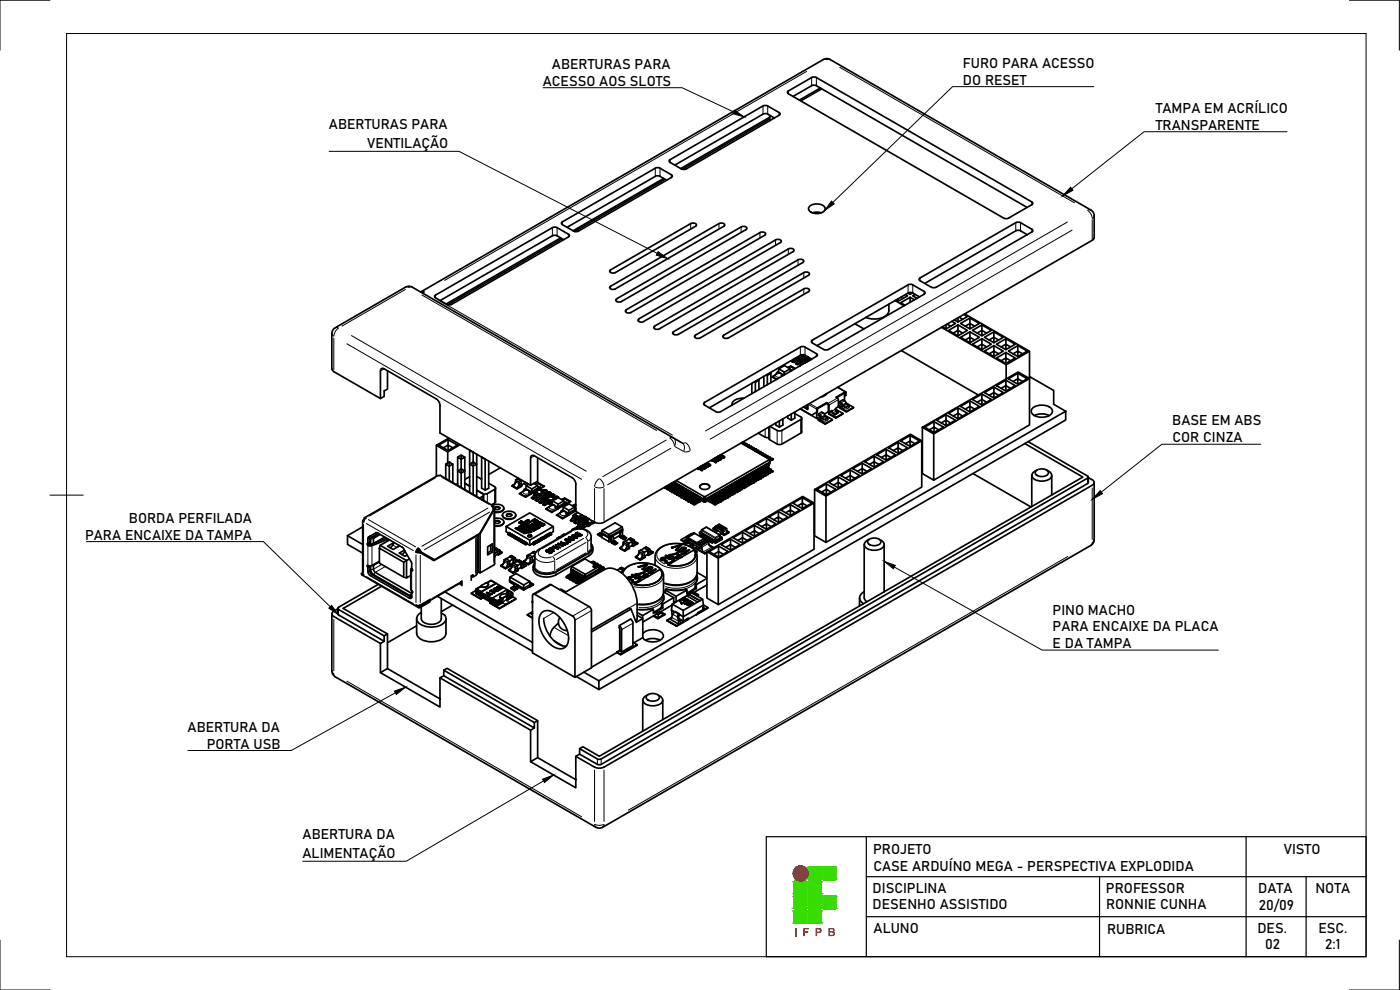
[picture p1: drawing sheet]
<svg xmlns="http://www.w3.org/2000/svg" width="420mm" height="297mm" viewBox="0 0 420 297" stroke-linecap="round" stroke-linejoin="round" font-family="sans-serif">
<defs><g id="words">
<g font-size="4.2">
<text x="165.7" y="20.7">ABERTURAS PARA</text>
<text x="289" y="20.4">FURO PARA ACESSO</text>
<text x="162.9" y="25.7">ACESSO AOS SLOTS</text>
<text x="289" y="25.4">DO RESET</text>
<text x="346.9" y="33.9">TAMPA EM ACRÍLICO</text>
<text x="98.7" y="38.7">ABERTURAS PARA</text>
<text x="346.9" y="38.9">TRANSPARENTE</text>
<text x="110.2" y="44.5">VENTILAÇÃO</text>
<text x="351.8" y="127.7">BASE EM ABS</text>
<text x="351.9" y="132.7">COR CINZA</text>
<text x="25.5" y="161.9">PARA ENCAIXE DA TAMPA</text>
<text x="38.7" y="156.9">BORDA PERFILADA</text>
<text x="315.9" y="184.4">PINO MACHO</text>
<text x="315.9" y="189.5">PARA ENCAIXE DA PLACA</text>
<text x="315.9" y="194.5">E DA TAMPA</text>
<text x="56.3" y="219.5">ABERTURA DA</text>
<text x="62.1" y="224.6">PORTA USB</text>
<text x="90.8" y="251.7">ABERTURA DA</text>
<text x="90.8" y="257.5">ALIMENTAÇÃO</text>
<text x="262" y="256.3">PROJETO</text>
<text x="385.3" y="256.3">VISTO</text>
<text x="262.1" y="261.4">CASE ARDUÍNO MEGA - PERSPECTIVA EXPLODIDA</text>
<text x="261.9" y="268">DISCIPLINA</text>
<text x="331.9" y="268">PROFESSOR</text>
<text x="377.6" y="267.8">DATA</text>
<text x="394.8" y="268">NOTA</text>
<text x="261.9" y="272.9">DESENHO ASSISTIDO</text>
<text x="331.9" y="272.8">RONNIE CUNHA</text>
<text x="377.8" y="273">20/09</text>
<text x="262.2" y="279.8">ALUNO</text>
<text x="332.2" y="280.2">RUBRICA</text>
<text x="377.4" y="280">DES.</text>
<text x="395.7" y="280">ESC.</text>
<text x="379.7" y="284.7">02</text>
<text x="397.7" y="284.7">2:1</text>
</g>
<text font-size="3.4" fill="#f00" x="238.3" y="280.9">IFPB</text>
</g></defs>
<!-- layer: Visible -->
<g fill="none" stroke="#000" stroke-width=".51">
<path d="M229 34.3l-26.5 15.2M229 34.2l.7-.1 .7 .1M230.4 34.3l2 1.1M231 34.6v1.6M231 35.7l-26.2 15.1M231 35.2l-26.7 15.4M233.8 33.8l-3.4-2-.7-.2-.7 .2-27.9 16.1M233.8 34.6l-27.9 16.1M233.8 33.8l.3 .4-.3 .4M245 23.3l64.7 37.3 .3 .4-.3 .4M245 25.7l63.3 36.5M245 23.2l-.7-.1-.7 .2-7 4-.2 .6 64.9 37.6 .7 .1 .7-.1 7-4.1"/>
<path d="M245 25.7l-.7-.2-.7 .2-5.6 3.2M246.2 26.4l-6.3 3.6M246.6 26.7l-6.3 3.6M196.7 50.4l.7-.1 .7 .1M196.7 50.5l-27.9 16.1M198.1 50.5l3.4 1.9 .2 .6-28.1 16.3-.7 .2-.7-.2-3.4-1.9M199.2 53.6l-27.2 15.6M199.6 53.8l-27.2 15.7M200.1 54.1l-2.4-1.3-1 .1-26.5 15.3M201.1 47.9l-.3 .4 .3 .4M201.1 48.7l3.4 2M204.5 50.7l.7 .1 .7-.1"/>
<path d="M168.3 71.4l-34.4 19.8M168.7 71.6l-34.3 19.8M168.8 66.6l-.3 .4 .3 .4M169.2 71.9l-2.3-1.3-1.1 .1-33.7 19.5M170.6 70.3l.3 .4-.3 .4-35.1 20.2-.7 .2-.7-.2-3.6-2.1 .2-.7 35.1-20.2 .7-.2 .7 .2 3.4 2M222.4 68.1l-37.3 21.5-.2 .7 .5 .3 1.1-.1 37.3-21.6M222.4 68.1l.7-.2 .8 .2 .3 .4-.3 .4M232.7 72l-41 23.7M232.8 72l1.1-.2 .6 .6-.3 .4-41.1 23.7M236.6 74.7l1.1-.1 .6 .5-.3 .4-40.1 23.2-1.1 .1-.5-.3 .2-.7 40.1-23.1M243 61.9a3.4 3.4 0 0 1 4.6 .4 1.57 1.57 0 0 1-1.8 1.7h-1.3a1.43 1.43 0 0 1-1.5-.5 1.43 1.43 0 0 1 0-1.6zM243.8 63.9l1.6-.3 1.1 .3"/>
<path d="M308.3 70.4h.1M308.3 70.4l-2.3-1.3-1.1 .1-27.4 15.8M309.7 68.8l-3.4-2-.7-.2-.7 .2-28.8 16.6M309.7 69.6l-28.8 16.6-.7 .1-.7-.1-3.4-2M309.7 68.8l.3 .4-.3 .4M121.7 86.2l-21.1 12.1-.6 .6-.4 1.2M121.7 86.1l1.2-.2 .8 .2 81 46.8M126.2 87.6l120.9-69.8 .8-.2 1.2 .3 78.3 45.1 .6 .6 .4 1.2v6.5l-.6 .8-146.5 84.6-1.4 .3-1.5-.3M183 81.1l24.3-14 1.1-.1 .5 .3-.2 .6-24 13.9-1.1 .1-.6-.3zM183.3 85.9l-.3 .4 .3 .4 .7 .2 .7-.2 32.5-18.8 .2-.6-.5-.3-1.1 .1-32.5 18.8M187.8 93.1l40.3-23.3 1.1-.2 .5 .4-.2 .6-40.1 23.2-1.1 .1-.5-.3zM191.7 95.7l-.2 .4 .2 .4 .8 .2 .7-.2"/>
<path d="M201.9 99.7l37.6-21.8 1.1-.1 .5 .3-.2 .7-37.3 21.5-1.1 .1-.6-.3zM256.6 97.1l2.7 1.6M266.8 91.3v1.9a3.5 3.5 0 0 1-3.7 2.5l-2-.1-1.3-.3M268.6 90.2l2.7 1.5M269.5 89.6v.8M270.3 89.2l.7 .4M271.7 88.4l.7 .4-2.9 1.6-.6-.4M272.5 87.9l1.1-.1 2.3 1.3M272.5 87.9l-27.3 15.8M273.1 89.2l-2.8 1.6 1.3 .8M273.1 89.2l1.3 .7M273.1 87.8v.5"/>
<path d="M273.1 89.2v1.5M273.9 87.9l-.8 .4-.6-.3M274.6 88.3l-.7 .5 1.3 .7M276.1 83.4l-.3 .4 .3 .4M277.3 87.4l-3.4-1.9-1-.2-29.3 16.9 .2 .7 3.4 1.9 .7 .2 .7-.2M277.3 88.3l-28.7 16.5M277.3 87.4l.3 .4-.3 .4M283.9 97.4v1.3M284.2 97.2l1.1 .7M284.7 99.1l2.8-1.6 2.8 1.6-2.8 1.7zM285.7 96.4l1 .7-2.8 1.6-1.1-.6M287.5 97.5v1.6l-1.4 .8"/>
<path d="M287.5 95.4v1.2M287.8 95.2l1.1 .6M288.3 97.1l2.8-1.7 2.8 1.7-2.8 1.6zM288.9 99.9l-1.4-.8v1.7M289.3 94.3l1 .7-2.8 1.6-1.1-.6M289.5 94.2l19.5 11.2-7 4-19.5-11.2M291.1 95.4v1.7l-1.4 .8M291.1 99.6v1.6l-1.4 .8M291.8 99.1l2.9-1.6 2.8 1.6-2.8 1.7zM292.5 97.9l-1.4-.8v1.6M294.7 97.5v1.6l-1.4 .8M296.1 99.9l-1.4-.8v1.7"/>
<path d="M298.3 99.6v1.6l-1.4 .8M99.6 100.1v10.6M99.6 110.7l.6 .8 14 8.1 1.1-.7v-1.6l1-.6v-5.5M114.2 119.6v-8.3a.69 .69 0 0 1 .3-.7 .69 .69 0 0 1 .8 .1l16 9.3 .5 .7 .3 .9-.1 8.3 27.2 15.7M208.5 100.7l32.7-18.9 1.1-.2 .6 .4-.2 .6-32.6 18.8-1 .1-.6-.3zM217 100.7l24.2-14 1.1-.2 .6 .4-.2 .6-24.1 13.9-1.1 .1-.5-.3zM223.3 119.5a3.2 3.2 0 0 0-3.6 1.7v.3M225.6 115v3.1M226.7 114.4v.3l-.3-.2M227.5 113.9l.3 .2M227.8 116.9v-2.8l-1.1 .6v2.8M229.2 112.9v3.1"/>
<path d="M230 112.5l.3 .1v2.8M230.3 112.3v.3l1.1-.6v2.8M231.1 111.9l.3 .1M231.7 113.1l1.3 .8M231.9 113l-.2 .1M232.9 112.3l1-.4 .6 .3 .1 .4M233 112.2l-1.3 .9M233.1 111.8l.3 .2M233.6 111.5l-.5 .3v.3M233.7 110.7l1.7-1 1.7 1 .2 .7M233.7 110.7l1.7 1-.1 .9-1.7-1zM234.5 112.6l.3 .2"/>
<path d="M234.6 112.6l.1 .3M236.4 110.2l.6-.1 1 .3M236.9 110.1l.4-.3 1.4 .8M237.1 110.7l-1.7 1M237.2 111l.5 .2M237.3 109.8v.1M237.7 108.5l.4 .2M237.7 108.5l.3 .2M238 108.6l.1 .1M238.4 107.6l-.7 .9M238.8 109.1l.4 .3M238.8 109.1h.1"/>
<path d="M238.8 107.4l.4 .2v.5M238.9 109.1l.4 .3M239.2 107.6v.5M239.2 108.1h.1M239.2 108l.1 .1M239.3 108.1l-1.2 .6M239.3 107.9l.1 .1M239.4 107.5v.5M239.4 107.5l.4-.1 .3 .3M239.4 107l.3 .2-.5 .4M239.5 109.3l-.3 .1M239.5 107l2.7 1.5"/>
<path d="M239.6 107.9l-.3 .2M239.6 107.3l.6 .3zM239.6 107.3l-.3 .2 .1 .5M239.7 107.2l-.1 .1M239.8 108.1l.5-.5 .5 .3-.4 .2M239.8 107.9l-.4 .1M239.8 108l-1 1.1M239.8 108l.5 .2v.5M239.9 109.8h.1M240 109.8h.1M240.3 108.2v.5M240.3 108.7l.1 .1"/>
<path d="M240.4 108.7h.1M240.4 108.8l-.9 .5M240.4 108.6h.1M240.4 108.1v.1M240.5 108.1v.5M240.5 108.1h.4l.3 .2M240.7 106.9h.3M240.7 106.4l2.6 1.5M240.7 108.6l-.3 .2M240.8 108l.5 .3zM240.8 108l-.4 .2 .1 .4M240.8 107.9v.1"/>
<path d="M240.9 108.5v.2M240.9 108.6h-.4M240.9 108.5l.5-.3 .6 .3-.4 .3M241.1 106.4l-.2 .1M241.1 106.7l.1-.3v.3M241.2 106.5l-.3 .1M241.2 107.8l.1 .1M241.2 107.7l.7-.4 .3 .1-.6 .5zM241.3 107.9h.1M241.3 106.9l-1 .4M241.3 106.9h-.6h.3M241.3 106.9l-1 .4 .7-.4"/>
<path d="M241.3 106.5v.3M241.3 107.7l.8-.3-.5 .4zM241.4 106.8h.1M241.5 109l-.5-.4-1 1.2M241.6 108.8l-.1 .2M241.6 108.8v.1M241.8 106.7l-.4 .2M241.9 108.7l-.3 .1M241.9 108.6h.1M241.9 108.6l-.3 .2M242 108.5l-.1 .1M242.1 107.2l.3-.2v.4"/>
<path d="M242.1 107.5l-.3-.1-.5 .4M242.2 107.5h.1M242.2 107.5l-.5 .4h-.4M242.2 108.3h.5h-.5l.2 .1M242.3 107.3v-.2v.3M242.3 107l-.3 .2M242.5 107.1l.1 .4M242.6 107.9l.5 .1M242.6 107.9l.6 .1M242.6 107.9l.4 .2M242.9 108.1l-.9 .2 .3 .2-.3-.2M242.9 107.3l-.3 .2"/>
<path d="M243.5 107.8l-.1 .1M243.5 107.7l-.4 .2M243.5 107.8l-.3 .1M243.6 107.7l-2.3-1.2-1.1 .1-27.3 15.8M245 106.1l-3.4-2-.7-.1-.7 .1-28.7 16.6-.3 .7 3.7 2.1 .7 .2 .7-.2 28.7-16.6M245 106.1l.3 .4-.3 .4M248 118.2l-.2 .2M248.1 118.1l-.9 .8-1 .3M251.4 116.2l2.4 1.4M253.4 118.9l.3-.2v-.9l-2.6 1.5M253.4 118v2.3M253.7 118.7l.2-.1-.1-1-2.9 1.6 .7 .5v2.3l-.9 .6v.2"/>
<path d="M270.5 105.2l23.1 13.3M288.3 101.2l2.8-1.6 2.8 1.6-2.8 1.6zM291.8 119.9l2.9-1.7 2.8 1.7-2.8 1.6zM291.8 103.3l2.9-1.7 2.8 1.7-2.8 1.6zM292.5 102l-1.4-.8v1.6M294.7 118.2v1.7l1.4 .8M294.7 101.6v1.7l-1.4 .8M295.4 117.8l2.9-1.7 2.8 1.7-2.8 1.6zM295.4 105.4l2.9-1.7 2.8 1.7-2.8 1.6zM295.4 101.2l2.9-1.6 2.8 1.6-2.8 1.6zM296.1 104.1l-1.4-.8v1.6M296.9 118.6l1.4-.8v1.6"/>
<path d="M298.3 116.1v1.7l1.4 .8M298.3 103.7v1.7l-1.4 .8M299 115.7l2.9-1.6 2.8 1.6-2.8 1.7zM299 107.4l2.9-1.6 2.8 1.6-2.8 1.7zM299 103.3l2.9-1.7 2.8 1.7-2.8 1.6zM299.7 102l-1.4-.8v1.6M299.7 106.2l-1.4-.8v1.6M300.5 116.5l1.4-.8v1.7M301.9 114.1v1.6l1.4 .8M301.9 101.6v1.7l-1.4 .8M301.9 105.8v1.6l-1.4 .8M302 109.4v4.3"/>
<path d="M302.6 113.7l2.9-1.7 2.8 1.7-2.8 1.6zM302.6 105.4l2.9-1.7 2.8 1.7-2.8 1.6zM303.3 104.1l-1.4-.8v1.6M303.3 108.2l-1.4-.8v1.7M304 114.5l1.5-.8v1.6M305.5 112v1.7l1.4 .8M305.5 103.7v1.7l-1.5 .8M306.9 106.2l-1.4-.8v1.6M309 113l7.2 4.2v4.1l3.6 2.1M309 105.4v22.1l-28.8 16.6M131 133.6v9.3M131.6 133.5l2.9-1.6 2.8 1.6-2.8 1.7z"/>
<path d="M134.4 135.6v3.3M134.5 131.9v1.6l-1.4 .9M134.6 138.8h.4zM134.6 138.8l-.8 .4M134.7 131.5l-3.7 2.1 3.4 2 3.7-2.2M134.8 138.9v1l-1-.7v4.4M135 138.8l.9 .4M135.9 134.4l-1.4-.9v1.7M138.2 136.7h.4zM138.2 136.7l-.8 .5M138.4 136.8v1l-1-.6v4.1M138.6 136.7l.9 .5"/>
<path d="M140.9 139.2v8.5M141 135.1h-.1M141.8 138.8h.4zM141.8 138.8l-.9 .4M142 138.6v-2.9l-1.1-.6v4.1M142 138.9v1l-1.1-.7M143.1 136.3v2.9l-.9-.4M144.5 137.2v9.3l1.1 .6 1.1-.6v-8.1M144.6 137.1l-.1 .1M145.6 137.7v.1M145.6 137.8v9.3M159.2 137.4a.69 .69 0 0 1 .4-.7 .69 .69 0 0 1 .8 .1l11.6 6.8 .6 .8 .2 .9v8.1l5.6 3.3"/>
<path d="M161.4 137.3v7.1l-2.2 1.2v-8.2M210.4 140h.4M210.8 140h.1M211.1 139.6l1.5 .4-.8 .2 .1 .2zM211.1 139.6h.1M211.2 139.6l1.4 .4M211.4 139.7l.3 .4 .3-.2-.3 .2zM211.4 139.7l.6 .2M211.7 139.2l.8 .5 .5-.1-.7-.7 .9 .7-.5 .2zM211.7 139.2v.1M211.8 139.2h.1M211.8 139.2l.9 .5 .4-.1"/>
<path d="M212.2 138.9h.1M212.2 138.9l1 .7M213.7 138.1l1.2 .6-1-.5-.2 .2zM213.7 138.1h.1M213.7 138.2v.1M213.8 138.1l1 .6M213.9 138.2v.1M214.2 137.8l.5-.2 .1 .4 .8 .1-.5 .2M214.7 137.5l.4 .3a.33 .33 0 0 1 .4 .1 .33 .33 0 0 1 0 .4 .33 .33 0 0 1-.5 0h.1M214.7 137.5l-.5 .3M214.7 137.5h.1M214.8 137.5l.1 .3"/>
<path d="M214.9 137.9h.6M215.1 138.3h-.1M215.1 138.3h.1M215.5 137.1l-.4 .2M215.5 137l.2 .4h.7M215.5 137l-.4 .3 .4-.1 .2 .3 .7 .1-.5 .2M215.5 137v.1M215.6 137.9h-.1M215.6 138.1l-.5 .2M215.6 137h-.1M215.6 137h.1M215.6 137.9h.1"/>
<path d="M215.6 137.9l.1 .3M215.6 137.1l.1 .3 .2-.1M215.9 137.8v.1M215.9 137.8h.1M216.1 136.9h.1M216.1 136.9l.1 .1M216.1 137.3l-.2 .1M216.1 137.4h.3M216.2 136.7h.4M216.2 136.7l-.3 .2 .5 .2a.45 .45 0 0 0 .5 .3 .45 .45 0 0 0 .4-.4l-.7-.3M216.2 136.7l-.3 .1M216.3 136.6l-.1 .1"/>
<path d="M216.3 136.6h.1M216.4 137.4l.1 .4h-.6M216.4 137.4h.1M216.4 137.6l-.5 .2M216.4 136.6l.2 .1M216.4 137.5h.1M216.4 137.5l.1 .2M216.4 137.1h.1M216.5 137h-.3M216.6 136.9l-.1 .1M216.6 137.1l.3-.1 .3 .1M216.6 137.2v.1"/>
<path d="M216.6 137.2h.1M216.6 136.8l-.5 .1M216.6 136.8l-.2-.1-.3 .2M216.6 136.8v.1M216.6 137.3h.1M216.6 136.7h.1M216.6 136.7l.1 .1M216.7 136.9l.7 .3M216.7 136.8v.1M217.2 137.1l-.3 .3-.3-.2M217.2 137.2l-.5 .2M217.2 137.1v.1"/>
<path d="M222.5 132.9l8.3 4.8v.3l-19.1 11h-.4l-8.4-4.8M222.9 132.9h.1M222.9 132.9v.2M223.1 133.3h.5l-.2 .2M223.4 133.2l.5-.2 .3 .3M223.5 132.9l-.3-.3-.5 .2 .2 .1-.2 .2 .2-.2M223.5 132.9h.1M223.5 132.9l-.5 .3M223.6 133.3h.1M223.6 133.4v.1M223.6 133.4l-.2 .1M223.8 133.7l.2-.1 .3 .1-.2 .2 .2-.1"/>
<path d="M224.1 133.4l-.4 .3M224.1 133.6l.6-.1 .2 .2M224.2 133.3h.1M224.2 133.3l-.1 .1M224.3 133.8v.1M224.3 133.7h.1M224.5 134.1h.5l-.2 .2M224.8 134l.6-.1 .2 .2M224.9 133.7h.1M224.9 133.7l-.5 .4M225 134.2h.1M225 134.2l.1 .2"/>
<path d="M225 134.2l-.2 .1M225.2 134.5l.3-.1 .2 .1-.2 .2 .2-.1M225.5 134.3l-.4 .2M225.5 134.4l.5-.1 .3 .2M225.6 134.1h.1M225.6 134.1l-.1 .2M225.7 134.6l.1 .2M225.8 134.6h.1M225.9 134.9h.5l-.2 .2M226.3 134.8l.4-.1 .3 .2M226.3 134.5l-.5 .4M226.3 134.5h.1"/>
<path d="M226.5 135h.1M226.5 135v.2M226.5 135l-.2 .1M226.6 135.3l.6 .1M226.9 135.2l.6-.1 .2 .2M227 134.9l-.5 .4M227.2 135.4v.2M227.2 135.4h.1M227.3 135.7h.6l-.3 .2 .3-.1M227.6 130l2.3 1.3h.9M227.7 135.6l.5-.1 .2 .3M227.7 135.3v.1"/>
<path d="M227.7 135.4l-.5 .3M227.9 135.8v.2M227.9 135.8h.1M228 136.2h.6l-.3 .1M228.4 136.3l.2-.1v.2M228.4 136l.5-.1 .2 .3M228.4 135.8l-.4 .3M228.6 136.2h.1M228.7 136.6h.6l-.2 .1M229 139.9l.3 .1M229 136.3l-.3 .2M229.1 136.4l.5-.1 .2 .3"/>
<path d="M229.1 136.2h.1M229.1 136.2l-.1 .1M229.3 136.6v.2M229.3 136.6l-.2 .1M229.3 136.6h.1M229.4 137h.6l-.2 .1M229.7 139.5l.6 .4 .1 .7 .7 .5M229.7 139.7l.5 .3M229.7 139.7l-.1 .1M229.8 136.8l.5-.1 .2 .3M229.8 136.6l-.4 .3M229.8 136.6h.1"/>
<path d="M230 137h.1M230 137v.2M230 137l-.2 .1M230.1 140l-.2 .1M230.2 137.4l.3-.1 .2 .1-.2 .1 .2-.1M230.3 139.4l.7-.4v-.3l-19.2 11.1-.1-.8M230.3 139.5l-.3-.2-.3 .4M230.3 139.4l.4 .9M230.4 137.1l-.3 .2M230.5 137.3l.5-.2 .2 .3M230.5 137h.1M230.5 137v.1"/>
<path d="M230.7 137.4v.2M230.7 137.4h.1M230.8 137.8h.6l-.5 .3 .5-.3M231 139l-.4 .7M231.1 127.9l2.1 1.3M231.2 137.7l.4-.2 .3 .3M231.2 137.4h.1M231.2 137.4l-.4 .3 .2 1-.2-.7M231.4 137.8v.2M231.4 137.8h.1M231.9 137.9l-.9 .5M232 137.8l-.1 .1"/>
<path d="M233.2 129.1l.7 .2 .8-.2M233.9 126.3v1.9M234.9 125.7v1.8l-1 .7-1.1-.7v-.6M237.5 124.3v1.8M238.5 124.1l1.8 1 .2 .6-5.8 3.5M238.5 123.6v1.9l-1 .6-1.1-.6v-.7M240.2 122.6l3.4 2 1.5-.9v1.8l-4.9-2.8M240.6 125.5l-.1 4.3-6.2 3.6-1.1-.1-2.4-1.6v-3.6M242.3 122.5l.1 .1M242.3 121.5l-.2 1.1-.9-.5M242.4 121.4v1.1l-.3 .1M242.4 121.4v1.5l-1.2-.8"/>
<path d="M245.3 122.4l-.2 .4v.9l.2-.1v-1l2.8-1.5v-.3l-2.8 1.6M245.5 125.9l2.1 1.4M245.6 124.2l.7 .4 .4 1M246.1 124.8l.2 .2M246.2 124.9l-1.1 .6M246.2 125l.1 .3M246.3 125.2v.1M246.3 125.3l.1 .8M246.3 125.4l-.8 .5 2.1 1.2 2.2-1.2M246.7 125.6l.4 .2M247.1 123.9l-.5-.3-1 .6v.3l.5 .3M247.1 125.8h.6"/>
<path d="M247.1 123.9l.5 1 .5 .3M247.5 124.7l2.3 1.2M248.1 120.8l.7 .7v2.2l.9-.5v.2M248.1 121.1l.5 .3M248.1 125.5l-.5 .3M248.1 125.2v.3M248.2 125.4h.1M248.6 123.6l-1.2 .6M248.6 121.4v2.2M248.6 123.6l.2 .1M249.5 123.3l.3 .7 .7 .4 1-.5v-.3l-1 .6v.2M249.6 123.6l-.9 .4"/>
<path d="M249.7 123.4l.2 .3 .6 .5M249.8 125.9l-2.2 1.2M250.7 122.9l2.3 1.1-2.2 1.4 2.2-1.4M250.7 122.8l.1 .4 .7 .4M250.8 125.3l-2.1-1.3 2.1 1.4M251.9 122.2l2.1 1.4M252 120.5l.7 .5 .2 .5M252.6 121.2l-1 .6M252.6 121.7l.2 .7M252.7 121.8l-.8 .4 2.1 1.2 2.1-1.2M252.9 121.5a.92 .92 0 0 0 1.5 .4M253.4 120.3l-.4-.3-1 .5v.4l.6 .3 .1 .5"/>
<path d="M253.5 120.2l.4 .9M253.9 121.1l2.2 1.1M253.9 121.1l.7 .5-.1 .3M254.6 121.7v.1M256.1 122.2l-2.1 1.4v-.2M258.8 139v1.6l1.4 .8M259.5 138.5l2.9-1.6 2.8 1.6-2.8 1.7zM260.9 139.3l1.5-.8v1.7M262.4 136.9v1.6l1.4 .8M263.1 136.4l2.8-1.6 2.9 1.6-2.9 1.7zM264.5 137.3l1.4-.9v1.7M265.9 134.8v1.6l1.5 .9"/>
<path d="M266.7 134.4l2.8-1.7 2.9 1.7-2.9 1.6zM268.1 135.2l1.4-.8v1.6M269.5 132.7v1.7l1.5 .8M270.3 132.3l2.8-1.6 2.8 1.6-2.8 1.6zM271.7 133.1l1.4-.8v1.6M273.1 130.7v1.6l1.5 .8M276.6 132.3v13.8l-28.7 16.6M276.8 128.2l28.8-16.6 3.4 2-28.8 16.6zM276.8 128.2v13.9l3.4 2v-13.9M277.5 128.2l2.8-1.7 2.8 1.7-2.8 1.6zM280.3 126.5v1.7l-1.4 .8M281.1 126.1l2.8-1.7 2.8 1.7-2.8 1.6z"/>
<path d="M281.7 129l-1.4-.8v1.6M283.9 124.4v1.7l-1.4 .8M284.7 124l2.8-1.6 2.8 1.6-2.8 1.7zM285.3 126.9l-1.4-.8v1.6M286.1 124.8l1.4-.8v1.7M287.5 122.4v1.6l1.4 .8M288.3 121.9l2.8-1.6 2.8 1.6-2.8 1.7zM289.7 122.8l1.4-.9v1.7M291.1 120.3v1.6l1.4 .9M293.3 120.7l1.4-.8v1.6M307.6 133.1l17.4 10-145.1 83.8-5-2.8-1 .5M308.5 132.5l17.9 10.3"/>
<path d="M310 122.4a4.4 4.4 0 0 1 5.7 .4 1.56 1.56 0 0 1-1.4 2.1 4.3 4.3 0 0 1-4.7-.9 1.19 1.19 0 0 1 .4-1.6zM310.4 124.7l1.2-.4 1.4-.1 1.9 .5M108.8 156.3l.1 15.8 .2 .4M108.8 158.1l-4.5 2.6M109.1 156l.1 .1M109.1 156l-.2 .2 .2 .4M109.4 155.8l-.1-.4h.5l-.5 .5-.2 .7M112.8 159.8l.5 .1 7.5 4.4 2.5 4.2M112.8 159.9l-2.2 1.2M134.8 144.2v-4.3l1.1-.7v5.6M137.4 141.3v4.3M137.4 145.1l-.5 .3"/>
<path d="M138.2 140.8h.4zM138.2 140.8l-.8 .5M138.4 146.2v-4.3l1.1-.6v5.6M138.4 140.7v-2.9l1.1-.6v4.1l-.9-.5M138.4 140.9v1l-1-.6M139.5 145l1.4 .9M140.9 143l-1.4 .9M142 148.3v-8.4l1.1-.7v9.3l-.4 .2M143.1 147.1l2 1.2v.4l-1.1 .7M143.1 142.9l1.4 .9M144.5 143.6l-.1 .1M145.1 148.5v1.6"/>
<path d="M146.7 145l1.7 1M147.8 151.6a2.55 2.55 0 0 1 3.4 .8 1.96 1.96 0 0 1-2.7 1.1M147.9 152.3l.3-.1 .2 .4-.1 .4h-.3M148 151.8l-15.7-9.1h-.9l-22 12.7M148 153l-4.1 7.1-13.5 7.8-4.1-2.3M148.2 153.1l-4.1 7.1-.2-.1M148.2 152.2l-.2-.5-.5 .1 .5 .6v.6M148.4 152.4a.84 .84 0 0 1 .9-.4 .84 .84 0 0 1 .7 .6l-.9 .3-.6-.3M148.4 146.8l-2.5 1.4-1.1-.1M148.4 152.6v16.5M148.4 150.9l-.9 .6M148.4 146l.3 .4-.3 .4"/>
<path d="M148.4 152.5l.9-.3 .7 .3M148.5 155.5a1.96 1.96 0 0 1 2.7 1.3l-.8 .7-.9 .3-1-.1M148.5 156.4l.9-.2 .6 .4-.6 .5-.9-.3M148.5 156.6l.8-.3 .7 .4M148.7 146.4v4.1l-.3 .4M150.2 140.4l-3.5 2M150.8 154.5a2.11 2.11 0 0 0 3.2 1.1 1.04 1.04 0 0 0 .8-1.1M151 154a2.63 2.63 0 0 1 3.8 .4 1.79 1.79 0 0 1-2.5 1.3 1.15 1.15 0 0 1-1.2-.5 1.15 1.15 0 0 1-.1-1.2zM151.2 156.6a2 2 0 0 1-2.7 1.2M151.2 152.5a1.99 1.99 0 0 1-2.7 1.2M151.9 158l7.1-4.1 7.1 4.1-7.1 4.1zM151.9 158v1.5l.9 .5"/>
<path d="M152 154.6l.8-.4 .8 .4M152.1 154.4a.82 .82 0 0 1 .8-.4 .82 .82 0 0 1 .6 .7 .82 .82 0 0 1-.8 .3 .82 .82 0 0 1-.6-.6zM152.8 159.8l.3 .2v.3l-.3-.2v-.3l.7 .6M153.7 145.7l1.5 1zM154.6 158.5l.3-.1 2.3 1.3 1-.6 .3 .2-1 .6 .3 .1-.5 .1zM154.8 144.5l-.3 .7-.6 .4M154.9 158.4l-.2 .2M154.9 158.4l2.3 1.3M155.7 158l.4-.1 .4 .2-.9 .5-.3-.1 .6-.4zM155.7 143.5l-.4 .2M155.8 156.8h.1M155.8 145.1l-.5 1.3"/>
<path d="M155.8 156.7l.9-.1-.3-.3 .4 .3-.9 .1 .2 .2zM155.8 156.7h.1M155.9 156.8h.1M155.9 158.5l-.2 .2M155.9 158.6l.4 .2M155.9 156.7h.1M155.9 158.1l-.5 .4M156 156.9h-.1M156 156.6v.1M156.1 157.9l-.3 .1M156.1 158l.3 .1M156.1 156.9h.1"/>
<path d="M156.1 148l-.2 .1M156.1 157.9l.4-.1 3.1 1.8-.2 .1zM156.2 156.9h.1M156.2 156.6v.1M156.2 158.3l-.2 .2M156.2 158.4l.4 .2M156.3 157.1l.6-.4 .4 .2-.6 .5 .4-.6zM156.3 157.1h.1M156.3 158.7h.1M156.3 158.8h.1M156.3 144.3l-1-.6-.6 .3-.2 1.2-.8 .5M156.3 158.7v.1"/>
<path d="M156.3 144.3l.1 .1M156.4 145.1l.1 .6M156.4 144.4v.7M156.4 156.4h.1M156.4 156.3h.1M156.4 156.3l.4 .3M156.5 145.7h.1M156.5 158.1l-.2 .3M156.5 145.7l-1.3 .8M156.5 158.2l.5 .3M156.5 157.8l-.2 .1M156.5 157.9l3.1 1.7"/>
<path d="M156.6 145.7l-1.4 1M156.6 157.3h.1M156.6 158.6h.1M156.6 158.5l-.4-.2-.2 .2 .3 .2M156.7 158.5l-.4-.2 .2-.2 .6 .4-.9 .5-.6-.3 .3-.2 .4 .2M156.7 158.5l-.1 .1M156.7 158.5v.1M156.7 158.5h.1M156.7 159.1l.8-.4-.3-.2-.8 .6 .8 .5 .9-.5-.2-.2-.9 .4M156.7 159.2l.8-.5 .3 .2-.8 .4M156.7 156.6h.1M156.7 159.2h.1"/>
<path d="M156.7 158.6h.1M156.7 159.1v.1M156.7 144.2l-.3 .2M156.8 156.8v.1M156.8 156.6h.1M156.9 156.7v.1M156.9 157.4v.1M157 157.4v.1M157 157.4h.1M157 157.6v-.2h.5l-.3-.1 .2-.2 .5 .1-.7 .4M157 157.6h.2M157 157.4l.1 .1"/>
<path d="M157.1 157.4h-.1M157.1 157.6h.1M157.1 156.7v.1M157.1 147.4l1-.4 .6 .2 .1 .5M157.1 157.5v.1M157.1 157v.1M157.2 147.3l-1.3 .8 1.8 1.1 1.8-1.1M157.2 158.5l-.8 .6M157.2 158.6l.2 .1M157.2 156.8h.1M157.2 157.6h.1M157.3 156.8l-.1 .1"/>
<path d="M157.3 156.9h.1M157.3 157.3h.1M157.3 146.8l.3 .2M157.3 157.5v.1M157.3 157.4h.1M157.4 157.2l-.1 .1M157.4 157.4h.1M157.4 145l.3 .1zM157.5 144.6v.3l-1.1 .6M157.5 159.9l.1 .1M157.5 157.4h-.1M157.5 158.7l-.8 .6"/>
<path d="M157.5 157.1h.1M157.5 157.4v.1M157.5 158.8l.2 .1M157.5 144.6l.2 .5M157.5 157.8l.9-.4-.5 .5zM157.6 157.8v.1M157.6 157.4l-.1 .1M157.6 156.4l.7-.4-.2 .2 .3 .2 .4-.2-.8 .5 .3-.3-.3-.1zM157.6 156.4h.1M157.6 159.9l1-.6 .2 .2-.3 .2 .4-.2 .4 .3zM157.6 157.1h.1M157.7 157.3l-.1 .1"/>
<path d="M157.7 149v.2M157.7 157.2l.2 .1M157.8 157.4l-.3 .1M157.8 157.8l-.1 .1M157.8 146.6l-.5 .2v.4M157.8 146.6l.1-.9 1.7 1-.1 .9M157.8 157.3l-.1 .1M157.8 157.3l-.2-.2-.2 .2M157.9 158.9l-.9 .4M157.9 159l.2 .1M157.9 157.8h.1M158 156.6h.1"/>
<path d="M158 156.3l.4 .1M158 144.9l-.4 .4-.3-.2M158.1 158.2h.1M158.1 145l-.5 .3M158.2 159.1l.2 .2M158.2 159.2l-1 .6M158.3 156.4v.1M158.3 157.4v.1M158.3 156.7l1-.2-.7 .5zM158.3 156.7l.1 .1M158.3 158.1l.3-.3 .2 .2-.5 .2M158.4 156.8l.2-.2 .3 .2"/>
<path d="M158.4 156.9h.2M158.4 156l-.1 .1M158.4 156h.1M158.5 156.6v.1M158.6 156.6h.1M158.6 157.8l.3 .2M158.6 158.4h.1M158.7 157.6l.2 .3h.3l-1.1 .3zM158.7 157.6l-.5 .6M158.7 157.7h.1M158.7 145.3l-.8 .4M158.7 158.4v.1"/>
<path d="M158.7 156.2v.1M158.7 156.6v.1M158.7 158.3v.1M158.7 158.5l.1 .1M158.7 156.7l.2 .1M158.7 147.7l.4 .2 2.8-1.7v.4l-.4 .4-2 1.1M158.7 159.5l-.1-.2-.9 .6M158.8 147.7l.3 .5M158.8 158.5v.1M158.9 156.7l-.3 .3-.2-.2M158.9 159.6l-.4 .1M158.9 157.9v.1"/>
<path d="M158.9 159.5l.3 .3M158.9 159.6h.1M158.9 158.2l.2 .1M158.9 158.2l.4-.2 .3 .2-.9 .4M158.9 158.2h.1M158.9 158.5v.1M158.9 156.7v.1M159 158.5v.1M159 158.2l.1 .1M159 158.2h.1M159.1 158.1h.1M159.1 147.9v.3l.4-.1"/>
<path d="M159.1 157.9h.1M159.1 158.7v.1M159.2 158.2h.3l-.5 .3-.3-.2v.3M159.2 158.2l-.1 .1M159.2 157.9h-.1M159.2 158.2h.1M159.2 158.7l.2 .2M159.2 158.7v.1M159.2 158v.1M159.2 158.5h.1M159.3 156.5v.1M159.3 158v.1"/>
<path d="M159.4 158.1h.1M159.4 158.4l.1-.2-.2 .2M159.4 157.4h.1M159.5 157.4l-.1 .1M159.5 158.9h.1M159.5 157.4l.1 .1M159.5 149.4l.5 .3M159.5 148.1h.1M159.5 158.2h.1M159.6 157.4h.1M159.6 158.6h.1M159.6 157.6l-.1-.2 .4-.3 .5 .1-.6 .4"/>
<path d="M159.6 157.6h.2M159.6 159.1h.1M159.7 158.6l-.2 .3-.3-.2M159.7 158.6l.4-.1-.3-.2 .4 .2-.8 .4M159.7 158.6l-.1 .1M159.7 158.6l.1 .1M159.7 157.5l-.1 .1M159.7 157.3h.1M159.7 156.2l.8-.4-.5 .4zM159.7 156.2h.1M159.7 158.7v.1M159.8 157.5l-.1 .1"/>
<path d="M159.8 157.1v.2M159.8 158.3v.1M159.8 156.2h.1M159.9 158.3h.1M159.9 157.3l.1 .1M159.9 157.5l-.1 .1M159.9 157.2v.1M159.9 157.5l-.3-.1v.2M159.9 158.4l.2 .1M159.9 157.5v.1M159.9 157.2l-.2 .1M159.9 157.3v.1"/>
<path d="M159.9 157.1h.1M160 157.4v.1M160 157.3l-.1 .3M160 156.1v.1M160 158.9l.7-.1-.3 .3 .5-.2-.8 .4M160 158.9h.1M160 158.9l-.2 .1M160 157v.1M160.1 157.7v.1M160.1 157.4h-.1M160.1 156.1v.1M160.1 158.5v.1"/>
<path d="M160.1 159.3h.1M160.1 157.4h.1M160.1 157v.1M160.1 157.9h.1M160.2 145.1l1.1 .6 .2 .8-2 1.1-1.7-1M160.2 157.3l-.1 .1M160.2 156.4v.1M160.2 158.5h.1M160.2 156.4h.1M160.2 157.8v.1M160.3 157.1h-.1M160.3 149.6l-.3 .1"/>
<path d="M160.3 157.6v.1M160.3 156.5l.2 .1M160.3 148.6h.1M160.3 148.5v.1M160.3 157.3l-.1 .1M160.3 157.2l-.3-.1-.1 .2M160.3 147.9h.7l.6 .3-.5 .3v.5M160.3 149.6h.1M160.3 147.9l-.1 .6M160.4 157.1h-.1M160.4 159.1v.1M160.4 157.2v.1"/>
<path d="M160.4 158.6v.1M160.4 157.6h.1M160.4 157.8v.1M160.5 158.9l-.4 .4M160.5 158.9l-.9 .2 .9-.4-.5 .2M160.5 155.7v.1M160.5 156.5h.1M160.5 157.8h.1M160.6 156.1l-.1 .1M160.6 158a.58 .58 0 0 1 .9-.2h-.5l.2 .2-.3 .2zM160.6 156.4h.1M160.6 158.8l-.1 .1"/>
<path d="M160.6 157.3v.1M160.6 145.3l.7-.2 .9 .4M160.6 156.2v.1M160.6 156.1v.1M160.7 157.3l.2 .2-.8 .1v.3M160.7 157.3l.4 .3-.9 .1 .3 .1-.4 .1M160.7 157.3h.1M160.7 157.3l.3 .3M160.7 147.8l.2 .1M160.7 158.8h-.1M160.7 147.8h-.1M160.7 150.1l.4 .2"/>
<path d="M160.7 150.1h.1M160.7 158.1v.1M160.7 158.1h.1M160.7 156.4v.1M160.7 157.9l-.1 .1M160.7 156.4h.1M160.7 150.1l.3 .2M160.8 158.1v.1M160.8 158.1l-.1 .1M160.8 156.7v.1M160.8 158h-.1M160.8 147.6l1-.6 4.5 2.6-1 .6z"/>
<path d="M160.8 156v.1M160.8 147.6l-.1 .2M160.8 156.4h-.1M160.8 158.9h.1M160.8 156.4h.1M160.9 158.2h-.1M160.9 158.9h.1M160.9 157.8l-.1 .2M160.9 157.5v.1M160.9 157.9h.1M160.9 158.2h.1M160.9 156v.1"/>
<path d="M161 157.8v.1M161 150.2l.1 .1M161.1 145.1l.4-.2 1.8 1M161.1 158.1l-.2 .1M161.1 156l-.1 .1M161.1 157.5v.1M161.1 156.3v-.1a.23 .23 0 0 0-.2-.2 .23 .23 0 0 0-.3 .2 .23 .23 0 0 0 .2 .2l-.3 .2M161.1 158l-.4 .1M161.1 158v.1M161.1 156.3h.1M161.1 156.2v.1M161.1 156.3v-.3l-.5 .1-.1 .2 .2 .1h-.5l.3 .2"/>
<path d="M161.1 158.1h.1M161.1 149l-.1-.5-.4-.2-1.1 1.1M161.1 157.7v.1M161.1 149l.1 .1M161.1 149h.1M161.1 158.4h.1M161.1 157.9v.1M161.1 156.1h.1M161.1 156.2h.1M161.2 158.3l-.1 .1M161.2 157.9v.1M161.2 148.9h.1"/>
<path d="M161.2 149.1l-.9 .5M161.2 156.4h.1M161.2 158.5h.1M161.2 158.5h.2M161.2 158.4h.1M161.2 156.4l-.4 .4M161.2 156.4l.4-.1-.2 .1 .3 .2-.9 .2M161.2 157h.1M161.2 156.4v.1M161.3 157v.1M161.3 157.7v.1M161.3 158.5h-.1"/>
<path d="M161.3 145.7l-1.7 1M161.3 158.2l-.1 .2M161.3 156.4h-.1M161.3 156.5l.3 .1M161.3 157.1h.1M161.4 158.2l-.1 .1M161.4 158.5h-.1M161.4 157.7l.1 .1M161.4 157.1l.2 .1M161.4 157.8v.1M161.4 158.1v.1M161.5 158.5h-.1"/>
<path d="M161.5 157.8v.1M161.5 148.9l-.3 .2M161.5 146.9v.1M161.5 156.7h-.5M161.5 156.6l-.2-.1-.4 .3M161.5 144.9h.1M161.5 148.3l.5 .3M161.5 148.3l-.3 .2v.4M161.5 156.3v.1M161.5 157.8h.1M161.6 146l.3 .2M161.6 148.2l-.1 .1"/>
<path d="M161.6 146l-.2 .1M161.6 156.8l.1 .1M161.6 158v.1M161.6 148.9v.1M161.6 157.2h.1M161.7 156.6h.1M161.7 157h.1M161.7 148.9h-.4M161.7 158.4l-.2 .1M161.7 149l-1 1.1M161.7 149l.4 .1 .1 .6M161.7 156.9h.1"/>
<path d="M161.7 157.3l.4 .2 .3-.2-.1-.1 .6-.1-.8 .5zM161.7 156.7v.3l-.5 .1 .4 .2-.2-.2 .4-.1v-.2l.4 .1M161.7 156.7h.6l-.1 .2M161.7 156.7v.2M161.7 148.7l.4-.2 .6 .3-.5 .3v.6M161.7 148.7v.2M161.8 156.7h.1M161.8 156.9l-.1 .1M161.8 158.3l-.1 .2M161.8 157.3v.1M161.8 150.7l.5 .3M161.8 157.3l.3 .2"/>
<path d="M161.8 158l-.6 .3v.2M161.8 158l.2 .2-.6 .3M161.8 158h.1M161.8 157h.1M161.9 156.7h.1M161.9 148.6l-.2-.2-.4 .1-.1 .4M161.9 158.2l-.1 .2M161.9 158l.1 .1M161.9 158.2l-.2-.1-.5 .4M161.9 158.2v.1M162 158.2h.1M162 156.7h.1"/>
<path d="M162.1 146.9v.1M162.1 147l-.1 .1M162.1 147l.2 .1M162.2 156.7l-.1 .1M162.2 147.2l.2-.1-.3-.2 .2-.1 .9 .5M162.2 156.9h.1M162.2 149.7h.1M162.2 157.2h.1M162.3 156.7l-.1 .1M162.3 156.8v.1M162.3 149.7l-1.2 .6M162.3 149.5l.1 .1"/>
<path d="M162.3 157.2h.1M162.3 157.3h.2M162.4 157.3v.1M162.5 157.3h.1M162.5 157.6l.4-.1v.3M162.5 157.7v.1M162.5 157.7h.1M162.5 157.5l-.1 .1M162.6 157.7l-.1 .1M162.6 147.9h.3M162.6 157.6h-.1M162.6 157.7h.1"/>
<path d="M162.6 157.7v.1M162.6 149.5l-.3 .2M162.6 148.9l.6 .3M162.6 148.9l-.3 .2 .1 .5M162.6 148.9l.5 .3M162.7 148.8l-.1 .1M162.7 157.4l-.1 .1M162.8 157.4l.2 .3-.5 .1M162.8 157.5h-.1M162.8 157.4v.1M162.8 149.5v.2M162.8 149.5l-.4 .1"/>
<path d="M162.8 149.5l.5-.3 .5 .3-.4 .3-.1 .5M162.8 147.5l.3-.2v.4M162.8 147.1l1-.1 .4 .2-.2 .2M162.8 157.1h.1M162.9 157.7v.1M162.9 157.7l-.3 .1M162.9 157.7h.1M162.9 157.3v.1M162.9 151.4l.5 .2M162.9 157.6v.1M163 157.5l-.1 .1M163 157.5v.1"/>
<path d="M163 157.6h.1M163 149.3l-.2-.2h-.4v.5M163 148.7l.1 .1M163.1 147.4v.3M163.1 147.4l-.1 .2M163.1 148.6l.6-.3 .4 .1-.6 .5-.4-.1zM163.1 157.3v.1M163.1 145.8l.3 .1-1.9 1.1M163.1 148.8h.1M163.2 147.8l-1 .5M163.2 147.8l-.6 .1h.3M163.2 147.8l-1 .5 .7-.4"/>
<path d="M163.2 148.7l.8-.3-.5 .4zM163.2 147.3l-.4 .2M163.2 147.3v.5M163.2 147.8h.2M163.2 157.3v.1M163.3 157.4l-.1 .1M163.3 157.4v.1M163.3 157.4a.52 .52 0 0 0-.8 .4M163.3 157.4h-.5M163.3 150.3v-.5l-.4-.2-1.1 1.1M163.3 150.3l.1 .1M163.4 150.3v.1"/>
<path d="M163.4 150.4l-1.1 .6-.5-.3M163.4 150.2h.1M163.7 147.6l-.4 .2M163.7 147.6l.6 .3M163.7 150.2l-.3 .2M163.8 149.6l.5 .3M163.8 149.6l-.4 .2 .1 .4M163.8 149.5v.1M163.9 149.2l.5 .2M163.9 149.2l.4 .3M163.9 150.3l.5-.5 .6 .3-.2 .1 .3 .2-.3 .1M163.9 150.2h-.4"/>
<path d="M163.9 150.3l-1 1.1 .5 .2 1.1-.5 .3 .1M163.9 150.3l.5 .2 .1 .5M164 148.4h-.4l-.4 .3M164 147.7l.9-.1 .4 .2-.5 .5M164 152.6l-.2 .1M164.1 147.4l-.4 .2M164.1 148.4v.1M164.1 148.4l-.5 .4h-.5M164.1 149.2l.3 .2M164.1 148.3l.1-.3v.3M164.2 149.9l-.3-.2-.4 .1v.4M164.3 147.9l-.4 .3"/>
<path d="M164.3 147.9l.1 .1M164.3 148v.4v-.4l-.3 .2M164.4 148.4h.1M164.4 149.4l-.1 .1M164.5 148.9l.4 .1M164.5 148.9l.3-.1 .2 .2-.9 .2M164.5 148.9l.4 .1-1 .2M164.8 148.3l-.4 .2M164.9 148.2l.6 .4M164.9 150.5l-.1 .7M164.9 150.2l.3 .2zM164.9 150.2l-.1 .1"/>
<path d="M165 150.1l-.1 .1M165 151.9l1-.4 .6 .3 .1 .4M165 149l-.9 .3M165 149h.1M165.1 150.4l-.3 .7 .5-.2-.5 .2M165.1 151.8l-1.3 .9M165.1 148.9l.3-.2-.2 .2M165.1 148.4l1-.1 .3 .2M165.2 159.8l-.4 .2 .4-.2v.3l-.4 .2M165.2 151.4l.3 .2M165.3 150.2l-.1 .2M165.4 148.6l-.4 .2"/>
<path d="M165.5 148.6l.1 .5M165.6 153.5v.3M165.7 151.1l-.5 .3v.4M165.8 150.6l-.9 .5M165.8 150.3l1.7 1-.1 .9-1.7-1zM165.8 150.3l1.7-1 1.7 1 .2 .7-2 1.2M166 148.9l-.4 .2M166 148.9l.9 .5M166.1 158v1.5l-.9 .5M166.2 149l1-.1 .3 .2M166.3 148.7l-.3 .2M166.3 149.4l-.1 .1"/>
<path d="M166.3 149.4l.5 .1v.3M166.3 149.6l.2 .1M166.4 148.4l-.1 .3M166.5 149.7h.1M166.6 149.5v.1M166.6 152.2l.4 .2M166.7 152.2l.3 .6M166.8 149.5l-1.9 1.1-.1 .4M166.8 149.4l-.7 .1M166.8 149.4h.1M166.9 149.4v.3M167 152.4l2.8-1.6v.4l-.4 .3-2.4 1.3z"/>
<path d="M167.2 154.5l-.2 .1M167.4 152.7l-1.8 1.1-1.8-1.1M167.5 149.1l-.1 .2M168.2 153.8l1-.4 .7 .3v.4M168.3 153.7l-1.3 .8M168.4 153.3l.4 .2M168.5 149.9l.6-.2 1 .4M168.8 155.4v.2M168.9 153l-.5 .3v.3M169 149.7l.4-.3 1.8 1.1M169.1 152.2l1.7-1 1.6 1 .2 .7-2 1.1-1.7-1 .2-.8 1.7 .9-.2 .9M169.2 150.3l-1.7 1"/>
<path d="M169.3 150.6l.5 .2M169.4 149.5h.1M169.9 154.1l.3 .6M170.2 154.3v.4l.4-.2M170.7 154.5h.1M170.7 154.5l-1.9 1.1-1.8-1M171 150.4l.3 .1-1.9 1M171.2 156.2h.1M171.3 156.2l.4 .2M172 154.7l.7-.1 .5 .3-.4 .3M172 154.6l-.1 .7M172.1 158.7l-.5 .5"/>
<path d="M172.2 158.6h.1M172.3 156.8l.5 .3M172.3 156.8l.4 .2M172.3 154.5l.3 .2M172.3 154.5v.1M172.4 152.2l-1.6 .9M172.4 154.3l-.1 .2M172.5 152.5h.3M172.6 153.3v.1M172.7 151.3h.1M172.7 157l.1 .1M172.8 155.8l-.1-.5-.4-.3-1.1 1.2 .4 .2"/>
<path d="M172.8 155.8h.1M172.8 153.2l-2.1 1.3M172.8 152.8l-2.6 1.5-.3-.2M172.8 153.3l-.2 .1M172.8 151.4l-.6 .2M172.8 155.8l-1.2 .6M172.8 155.6l.1 .1M172.8 151.6l-1.1 .1M172.8 155.2v.6M172.9 155.2v.5M172.9 155.2l.5-.1 .2 .3M173.1 157l-.3 .1"/>
<path d="M173.1 157h.1M173.2 155.6l-.4 .2M173.2 155l.5 .3zM173.2 155l-.4 .2 .1 .5M173.2 154.9v.1M173.2 159.8l-.4 .2M173.2 159.8h.1M173.3 158l1 .6M173.3 158l.6-.3 1 .6v.4M173.3 158h.1M173.3 155.6v.2M173.3 159.8h.1"/>
<path d="M173.3 155.6l-.4 .1M173.3 155.6l.5-.4 .6 .4-.4 .2M173.4 153.8l-1 .5 4.6 2.6M173.5 157.5l.4 .2M173.9 156.4l-.1-.5-.4-.2-1.1 1.1M173.9 156.4h.1M173.9 156.4l.1 .1M174 156.3h.1M174 156.4l-.9 .6M174 155.8l-.1 .6M174.1 156.3l.4 .1M174.2 157.6l-.3 .1"/>
<path d="M174.2 154.6h.3M174.2 157.6h.1M174.3 158.6l-1-.6-1.1 .7 .2 .1M174.3 156.3l-.3 .1M174.3 155.6l.5 .4zM174.3 155.7l-.3 .2v.4M174.4 158.6h.1M174.4 155.6h-.1M174.5 156.2l.4-.3 .6 .3-.4 .3-.1 .6M174.5 154.6l-.6 .4 .9-.4-.9 .4M174.6 158.1l.4 .3M174.6 158.1l.5 .3"/>
<path d="M174.7 154.5l-.5 .1h.3M174.7 156l-.2-.2h-.4l-.1 .5M174.9 155.4l.7-.3-.3 .4zM174.9 158.6l.2 .1M175 157.1v-.5l-.5-.3-1 1.2M175 157.1h.1M175.1 157h.1M175.1 157.1l-.9 .5M175.4 158.3l-.4 .1M175.4 156.9l-.3 .2M175.5 156.3l.5 .3M175.5 156.3l-.4 .2 .1 .5"/>
<path d="M175.5 156.3l.4 .3M175.5 156.2v.1M175.5 155l-.8 .5h.6l.4-.3-.2 .3h-.8M175.6 156.9v.2M175.6 156.9l-.4 .1M175.6 156.9l.5-.3 .5 .3-.2 .1 .3 .1-.2 .2v.6l.5-.3-.5 .2 .2-.7M175.6 155.2l-.2-.1-.5 .4M175.7 156v.1M175.9 156.7l-.3-.3-.4 .1v.5M175.9 155.9l-.1 .1M176.1 155.8l.1 .1M176.1 155.8l.1 .2-.2 .1-.3-.2v.2"/>
<path d="M176.1 157.7v-.5l-.4-.2-1.1 1.1M176.2 155.6l.4 .1zM176.3 155.9l.4-.2zM176.3 155.9l-.1 .2h-.5M176.4 155.9l-.7 .2M176.5 155.6h-.3M176.5 157.9l-.3-.1-.8 .5M176.5 155.6l-.4 .2M176.6 157l.3 .1zM176.6 157h-.1M176.6 156.9v.1M176.9 157.1l1.2-.6-1.5 .8-.1 .5"/>
<path d="M177 156.9l-.1 .2M177.9 156.4l-.9 .5M178 157h-.1M178.4 156.7l-1.8 1.1M178.5 156.8l-.5 .3M178.5 156.7l-.5 .3M180.6 159.2l2.2 1.2M185.9 159.4l.3 .4M185.9 159.6l-1.9 1.2M185.9 159.6l.1 .1M185.9 159.7l.2 1.1M186.2 159.8l.1 1.2 .4 .2 .6-.3"/>
<path d="M186.4 159.1l-.5 .3v.2M186.4 159.1h.1M186.5 159.1l.2 .4M186.7 158.1l-2.1-1.2-4 2.3v2.1l2.2 1.2M186.7 159.5l.1 1.1 .5 .3M186.9 159.1v-.3l-4.1 2.3v.3M186.9 158.8l-.2-.7-3.9 2.3v.7l-2.3-1.3M186.9 159.1l-.1 .8M186.9 159.1l-.3 .1M200 145.9l-.5 .5 .5 .1M200.1 145.8l.3 .2M200.2 146.8h.1"/>
<path d="M200.4 146l.1 .1M200.4 146h.1M200.7 146.2h.1M200.8 146.2l.3 .2M200.8 146.2l-.6 .6M200.8 146.2h.1M200.9 147.2l.6 .1M200.9 147.2h.1M201 145.6l-.6 .4M201.1 146.4l.1 .1M201.1 145.3l-.1 .3M201.1 146.4h.1"/>
<path d="M201.2 145.5v.2M201.2 145.5l-.8 .5M201.2 145.5h.1M201.3 145.2h.2M201.3 145.1l-.1 .4M201.4 146.6l-.5 .6M201.4 145.7l-1.4 .8M201.4 146.6h.1M201.5 146.6l.3 .2M201.5 146.6h.1M201.5 145.3l-.1 .4-.6 .5M201.5 145h.1"/>
<path d="M201.6 144.9l-.1 .3M201.8 145.8l-.7 .6M201.8 146.8l.1 .1M201.8 146.8h.1M201.9 146.1v-.2l-.8 .5M201.9 145.9h.1M202 145.7l-.1 .2M202 145.6l.2 .1M202 145.3v.5M202 145.3l.3 .1M202 145.3l.5-.5-.5 .3-.2 .7M202.2 146l-.7 .6"/>
<path d="M202.2 147l.3 .2M202.2 147h.1M202.2 144.6l.3 .2M202.2 144.6l9 5.2v.3l-1-.6M202.2 145.7l-.1 .4-1.3 .8-.6-.1M202.4 148h.1M202.4 146.4l-.6 .4M202.4 145l.2 .1M202.5 147.2l.1 .1M202.5 147.2h.1M202.6 146.3h.1M202.6 146.3v.2"/>
<path d="M202.6 146.3l-.8 .5M202.7 146.2l.5-1-.6 .4-.2 .8M202.7 146l.2 .1M202.7 146.1v.2M202.8 145.7l.2 .1M202.9 147.4l-.5 .6M202.9 146.5l-1.5 .8M202.9 147.4l.3 .2M202.9 147.4h.1M202.9 146.1l-.1 .4-.6 .5M203.1 148.4h.1M203.1 145.4l.2 .1"/>
<path d="M203.2 145.2l-.4-.2-.6 .6M203.2 146.6l-.7 .6M203.2 147.6l.1 .1M203.2 147.6h.1M203.3 146.7v.2M203.3 146.7l-.8 .5M203.3 146.7h.1M203.4 146.4l.2 .1M203.5 145.8l.4-.2-.5 .5M203.5 145.7l-.3 .9M203.6 147.8l-.5 .6M203.6 147.8h.1"/>
<path d="M203.6 146.9l-.7 .5M203.6 147.8l.3 .2M203.6 146.5v.4l-1.4 .8h-.5l.5-.7M203.7 146.2h-.2l-.1 .5M203.8 145.8l.2 .2M203.9 145.6l-.3-.2-.7 .7M203.9 147l-.7 .6M203.9 148l.1 .2M203.9 148h.1M203.9 146.6v.5M204 147.1h.1M204 147.1v.2"/>
<path d="M204 147.1l-.8 .5M204.2 146.6l-.1 .5M204.2 147.4l-.6 .4M204.2 146.5l.2 .2M204.3 146.2l.3-.2-.3 .4M204.3 146.4l-.1 .2M204.3 146.1l-.3 .5M204.3 147.3l-1.4 .8-.5-.1M204.3 148.2h.1M204.3 148.2l.3 .2M204.3 146.9l-.1 .5M204.5 147.6l-.6 .4"/>
<path d="M204.5 146.2l.2 .2M204.6 146l-.3-.2-.7 .7M204.6 148.4l.1 .2M204.6 148.4h.1M204.6 147.1l-.1 .5M204.6 147.1l.7-.7-.4 .5-.1 .6M204.7 147.5v.2M204.7 147.5l-.8 .5M204.8 147.6h.1M204.8 147.3h.2M204.9 146.9l.2 .2M205 147.7l-1.4 .8-.5-.1"/>
<path d="M205 148.6l.3 .2M205 148.6v.1M205 147.7l-.7 .5M205 148.6h.1M205 147.3v.4M205.2 146.6l.2 .2M205.3 146.4l-.3-.2-.9 .7M205.3 148.8l.1 .2M205.3 148.8h.1M205.4 147.5l-.1 .5-.7 .4M205.4 147.9v.2M205.4 147.9l-.8 .5"/>
<path d="M205.5 148h.1M205.5 147.9v.1M205.5 147.7h.3M205.6 147.4l-.1 .6M205.6 147.3l.2 .2M205.6 147.4l.4-.6-.6 .7M205.7 148.1l-1.4 .8h-.5v-.2l.5-.5M205.7 149h.1M205.7 149l.3 .2M205.7 149v.1M205.8 147.7l-.1 .5-.7 .4M205.9 150v.1"/>
<path d="M205.9 148.4l-.6 .4M206 147.1l.1 .1M206 146.8l-.3-.2-.6 .7M206 149.2l.1 .2M206 149.2h.1M206.1 147.9l-.2 .5M206.1 147.2l.3-.2 .3 .2M206.1 147.2l-.4 .5M206.2 148.3l-.1 .2M206.2 148.3l-.9 .5M206.2 148.4h.1M206.2 148.1h.3"/>
<path d="M206.2 148.2v.2M206.3 147.8l.2 .1M206.3 148.7l-.6 .3M206.4 147.6l.3-.4-.6 .7M206.4 147.6l-.2 .6M206.4 148.6l-1.4 .7h-.5l.5-.6M206.4 149.5l-.5 .5M206.4 149.5h.1M206.4 149.4l.3 .2M206.4 149.4h.1M206.5 148.1l-.2 .6M206.7 147.5l.1 .1"/>
<path d="M206.7 149.6l.1 .2M206.7 149.6h.1M206.8 147.6l.3-.2 .3 .2M206.8 147.6l-.3 .5M206.9 148.7l-.1 .3M206.9 148.7l-.9 .5M206.9 148.8h.1M206.9 148.5h.3M207 148.2l.4-.6-.6 .5-.1 .7-.7 .4M207 148.2l-.1 .6M207 148.2l.2 .1M207.1 149l-1.4 .8-.5-.1v-.2l.5-.4"/>
<path d="M207.1 149.9h.1M207.1 149.9l.3 .1M207.1 149.8v.1M207.2 148.5l-.1 .5-.7 .4M207.3 150.9l.5 .1M207.3 150.9h.1M207.4 147.9l.1 .1M207.4 149.1l-.7 .5M207.4 150l.1 .2M207.5 150h.1M207.6 149.2h.1M207.6 149.1l-.1 .3"/>
<path d="M207.6 149.1l-.9 .5M207.6 148.9h.3M207.7 149.5l-.6 .4M207.7 148.6l.2 .1M207.8 148.4l.3-.1v-.3l-.6 .5-.1 .6M207.8 148.4l-.2 .8M207.8 149.4l-1.4 .8-.5-.2M207.8 150.3l-.5 .6M207.8 150.3h.1M207.8 150.3l.4 .1M207.8 150.2v.1M207.9 148.9l-.2 .6"/>
<path d="M208 151.3h.1M208.1 148.3l.2 .1M208.1 148l-.3-.2-.6 .7M208.2 150.5v.1M208.2 150.4h.1M208.3 149.8v-.3l-.9 .5M208.3 149.6h.1M208.3 149.6l.1-.7 .4-.2v-.3l-.6 .5-.1 .7-.7 .4M208.3 149.3h.3M208.4 149l.3 .1M208.5 150.7l-.5 .6M208.5 150.7l.4 .2"/>
<path d="M208.5 150.7h.1M208.6 149.7l-.8 .6M208.6 150.7h.1M208.6 149.3l-.1 .5-1.4 .8-.5-.1 .5-.6M208.8 148.7l.2 .1M208.8 148.4l-.3-.1-.6 .6M208.8 149.9l-.6 .5M208.9 150.9l.1 .1M208.9 150.8h.1M208.9 149.5l-.1 .4M209 150.2v-.2l-.8 .5M209 150h.1"/>
<path d="M209.1 149.7h.2M209.1 149.4l-.1 .6M209.1 150.3l-.6 .4M209.2 149l.3-.1-.3 .4M209.2 150.2l-1.4 .8M209.2 149.2l-.1 .2 .3 .1M209.2 149l-.3 .5M209.3 149.7l-.2 .6M209.5 149.1l.2 .1M209.5 148.9l-.3-.2-.6 .6M209.5 140.5l1.2 .6-1.2-.4zM209.6 140.5h.1"/>
<path d="M209.6 140.5l1.1 .6M209.6 140.6l-.1 .1M209.7 150.6v-.2l-.8 .5M209.7 140.6v.1M209.7 150.4h.1M209.7 150.2l.5-.9-.5 .4-.2 .7-.6 .5M209.8 150.1h.2l.2 .3-1.7 1-.5-.1M209.8 150.2l-.1 .2M209.8 149.8l1.5 .8h.4l1.4-.8M210 146a1.77 1.77 0 0 1 3 0M210.2 145.6a1.95 1.95 0 0 1 2.8 .3 1.67 1.67 0 0 1-2.8 .5zM210.2 149.3l-.3-.2-.6 .6"/>
<path d="M210.3 140h.5l-.4 .2 .3 .2 .4-.2a.29 .29 0 0 1 .4 .3 .29 .29 0 0 1-.5 .2l-.7-.4zM210.4 140.2v.1M210.4 140l-.2 .1M210.4 140.3l.3 .1M210.5 159.8h.1M210.5 159.4l-.6 .3M210.6 159.8l4.1 2.4 1.4-.8v-.9M210.6 140.4l.5-.2 .5 .4M210.7 141.1h.1M210.8 140.5l.3 .1M210.8 140.3h.5l.1 .3h-.5zM211.3 149l-.1 .8h.6v.3h-.6l.1 .5"/>
<path d="M211.3 140.6l-.2 .1M211.3 140.6h.1M211.4 140.5v.1M211.8 140.2l.2 .2M211.9 158.2l-1.4 .8v.8M211.9 158.2h.2M212.1 158.2l3.9 2.3M212.6 140h.1M212.7 149.3l.6 .4 .2 .7 .6 .5M212.8 149.5l-1 .6-.1 .5M213.2 150.2l-.1-.5-.4-.2 .4-.4 .6 .4 .1 .7 .6 .5M213.2 150.1h-.3l-.1 .3 1.7 1 .5-.1"/>
<path d="M213.2 150.2l.1 .2M213.3 150.4h.1M213.3 150.6v-.2l.8 .5M213.4 149.1l.4-.4 .6 .6M213.4 148.9l.7 .6M213.4 149.1l.4 .2M213.5 149.1l-.2 .1M213.7 149.7h.2M213.7 150.2l1.5 .8M213.8 149.2l.1 .2M213.9 149.4l.1 .6M213.9 149.4l-.3 .1"/>
<path d="M214 158.5l1.1 .9M214 150v.2M214 150l.8 .5M214 150h.1M214.1 149.5l.2 .6M214.1 150.8h.1M214.1 150.9l-.1 .1M214.2 148.4l.6 .5v.6M214.2 148.7l-.2 .1M214.2 150.1l.6 .3M214.4 149.3v.4M214.4 150.7h.1"/>
<path d="M214.4 150.7l-.3 .2M214.4 149.7l.7 .6M214.5 149.8l1.4 .8 .5-.1-.5-.6M214.5 150.7l.5 .6M214.6 149l-.3 .1M214.6 149l.1 .6M214.6 149.3h-.2M214.7 158l-.1 .6-.4 .1M214.7 158.2l-.7 .3 1.1 .7M214.7 158l.5 .1M214.7 149.6h.1M214.7 158.8v-.8l2.2 1.3v.6"/>
<path d="M214.7 158.8l2.2 1.2v-.1M214.7 158.8l.4 .2-.2 .1M214.7 149.8v-.3l.8 .5M214.8 150.5l-.1 .1M214.8 150.4h.1M214.8 149.5l.7 .5M214.9 148.3l.3-.5 .6 .7M214.9 148l.5 .5 .2 .7 .6 .4M214.9 148.3l.3 .1M214.9 158.1h.1M214.9 148.3l-.2 .1M215 151.3h.1"/>
<path d="M215 158h.1M215.1 159l-.1 .1M215.1 148.9l.1 .5 .6 .5M215.1 148.9l-.6-.6-.3 .4 .4 .3M215.1 158.2l1.2-.6 1.3 .7-1.1 .7zM215.1 158.2l1.4 .9M215.1 150.3l-.3 .1M215.1 150.3h.1M215.2 150.2v.1M215.2 149.4l1.4 .8 .5-.2M215.2 150.3l.5 .6M215.2 148.4l.1 .2"/>
<path d="M215.2 158.1l-.5-.1v.8M215.3 148.6l-.3 .1M215.3 148.6l.1 .6M215.3 159.1l-.2 .1M215.3 148.9h-.2M215.4 149.1v.3M215.4 149.1l.8 .5M215.4 149.2h.1M215.4 159.2l-.3 .2v-.2M215.5 150h.1M215.5 158.2l.3 .1M215.5 150l-.1 .2"/>
<path d="M215.5 158.2h.1M215.6 147.6l.5 .5 .3 .7 .5 .4 .4-.2M215.6 147.9l-.2 .1M215.7 150.9h.1M215.7 150.9l-.5 .1M215.8 158.3h.1M215.8 158.1l.2 .1h-.5M215.8 158.1l.2 .1M215.8 157.3l-1.1 .7M215.8 157.3l.3 .3-.9 .5M215.8 149.9l-.3 .1M215.8 149.9h.1"/>
<path d="M215.9 149.8v.1M215.9 157.3h-.1M215.9 148.9l.7 .5M215.9 158.1l.2 .1M215.9 149l1.4 .8 .5-.1v-.2l-.5-.4M215.9 158v.1M216 148.2l.1 .6M216 158.4l.1 .1M216 148.2l-.3 .1M216 148.5h-.2l.1 .4M216 157.5l.2 .1M216 157.5h-.1"/>
<path d="M216 157.4v.1M216 158.3l.1 .2M216.1 158.2l-.3 .1M216.1 158.2h.1M216.1 158.3l.7-.2-.5 .4zM216.1 158.3l-.1 .1M216.1 157.6v.1M216.1 157.9l-.2 .1M216.1 157.8l.2 .2M216.1 157.8l-.3 .3M216.1 148.7v.3M216.1 157.8l.4 .1"/>
<path d="M216.1 148.7l.9 .5M216.1 148.8h.1M216.1 158.5h.1M216.2 147.6l-.3-.2-.3 .2 .4 .6M216.2 147.6l.3 .5M216.2 149.6v.2M216.3 149.6h.1M216.3 147.2l.6 .5 .2 .7M216.3 158.5h.1M216.3 147.5l-.2 .1M216.3 158h.1M216.4 157.9l-.5 .2"/>
<path d="M216.4 159.7l-.2 .3 1.1 .6-1.1-.8M216.5 158.7h.1M216.5 157.9l-.1 .1M216.5 159.8l-.1 .1M216.5 158.7h.2M216.5 159v.1M216.5 159.8l.4 .2M216.5 148.1l.2 .6M216.5 148.1h.2M216.6 149.4h.1M216.6 149.4l-.4 .2M216.6 149.5l.5 .5"/>
<path d="M216.6 149.4v.1M216.6 148.6l1.4 .7 .5-.1M216.6 147.6l-.3-.1v-.3l.3-.2 .6 .7M216.6 147.6l.1 .2M216.7 158.7h.1M216.7 158.9l.3 .4M216.7 159l-.2 .1M216.7 159l.1 .1M216.7 148.7l.6 .3M216.7 158.7h-.2M216.7 147.8l-.2 .1M216.7 147.8l.1 .6"/>
<path d="M216.7 159.1l.2 .8M216.8 158.2l-.7 .3M216.8 158.1l-.7 .2M216.8 158.2h.1M216.8 148.3v.2M216.8 148.3l.9 .5M216.8 148.4h.1M216.8 158.1l-.7 .4M216.8 158.1l-.8 .2M216.8 158.1h.1M216.8 158.1v.1M216.9 159.7l.2 .6"/>
<path d="M217 149.2h.1M217 149.2l-.1 .2M217 146.8l.6 .7M217 147.1l-.2 .1M217.1 158.3l.1 .1M217.1 158.3l-.6 .4M217.1 158.3h.1M217.1 148.4l.6 .4M217.1 150v.1M217.1 158.3l-.4 .4M217.2 158.4h.1M217.2 158.4l-.6 .3"/>
<path d="M217.2 158.3v.1M217.3 149v.1M217.3 149h.1M217.3 148.1l.7 .5M217.3 148.1l1.4 .8h.5l-.5-.7M217.4 147.3l-.3 .2M217.4 147.4l.1 .4M217.4 147.7h-.2l.1 .4M217.5 147.8v.2M217.5 158.4l-.8 .6M217.5 158.4l.6 .2M217.5 147.9v.1"/>
<path d="M217.5 147.9l.1 .2M217.5 147.9l.9 .5M217.5 148h.1M217.6 158.3v.1M217.6 146.8l-.3-.2-.3 .2v.3l.4 .3M217.6 147.5l.2 .5M217.6 146.8l.3 .5M217.6 158.4l.2 .1M217.6 158.4l-.1 .1M217.7 148.8l-.1 .2M217.7 148.8h.1M217.7 146.4l.6 .5 .2 .7"/>
<path d="M217.7 146.6l-.1 .2M217.8 148l.6 .4M217.9 147.3l.1 .5 .7 .4M218 148.6h.1M218 148.6l-.3 .2M218 148.6l.5 .6M218 147.7l1.4 .8 .5-.1M218.1 158.7v.4M218.1 159.1v.2M218.1 159.3l.4 .2M218.1 159.3l.7 .3M218.1 146.9l-.3 .2"/>
<path d="M218.1 147.3h-.2M218.2 147.5v.2M218.2 147.5l.9 .5M218.2 147.6h.1M218.4 148.4l-.1 .2M218.4 148.4h.1M218.4 146.2l.3-.4 .7 .7M218.4 146l.6 .6M218.4 146.2l.4 .3 .1 .6M218.4 146.2l-.2 .2M218.5 147.6l.6 .4M218.6 146.9l.1 .5 .7 .4"/>
<path d="M218.7 148.2l-.3 .2M218.7 148.2h.1M218.7 147.3l1.4 .8 .5-.1M218.8 146.5l-.2 .2M218.9 146.9l-.9-.7-.3 .2 .4 .5 .1 .6M218.9 147.1l.1 .2M218.9 147.1l.9 .5M219 147.1h-.1M219 146.6l.2 .6M219.1 148h.1M219.1 148l-.1 .2M219.1 145.6l.3 .2"/>
<path d="M219.1 145.8l-.1 .2M219.2 147.2l.6 .4M219.4 146.5v.4M219.4 147.8l-.3 .2M219.4 147.8h.1M219.4 147.8l.5 .6M219.4 146.9l.7 .5M219.4 146l-.3-.2 .3-.4 .7 .7M219.4 146.9l1.4 .8h.5l-.5-.7M219.4 145.7l.4 .9M219.4 146l.1 .1M219.5 146.2l.1 .5"/>
<path d="M219.5 146.1l-.2 .1M219.6 146.4l-.2 .1M219.6 146.7l.1 .2M219.6 146.7l.9 .5M219.6 146.7h.1M219.7 146.7h-.1M219.8 147.6l-.1 .1M219.8 147.6h.1M219.8 146.6l.7 .6M219.8 145.4l.3-.4 .7 .6M219.8 145.2l.6 .4 .1 .7 .7 .5M219.8 145.4l.5 .3"/>
<path d="M219.9 145.4l-.2 .1M219.9 148.4h.1M220 146.1l.2 .4 .6 .5M220.1 147.4h.1M220.1 147.4l-.3 .2M220.1 147.4l.5 .6M220.1 146.5l1.4 .8M220.2 145.7l-.2 .1M220.2 145.8l.1 .5M220.3 146l-.3 .1M220.3 146.3l.1 .2M220.3 146.3l.9 .5"/>
<path d="M220.3 146.3h.1M220.5 147.2h.1M220.5 147.2l-.1 .1M220.5 144.8l.5 .3 .2 .7M220.6 145l-.2 .1M220.6 148h.1M220.8 147l-.3 .2M220.8 147h.1M220.8 146l.7 .6M220.8 146.1l1.4 .8 .6-.1M220.9 145.3l-.2 .1M220.9 145.3l.1 .5"/>
<path d="M221 145.6l-.3 .1 .1 .4M221 145.7l.1 .2M221.1 145.9h.1M221.1 146.1v-.2l.8 .5M221.2 146.8l-.1 .1M221.2 146.8h.1M221.2 145.8l.7 .6M221.2 144.3l.6 .5 .2 .7 .6 .5M221.3 144.6l-.2 .1M221.5 145.2h.2M221.5 145.3v.4M221.5 145.2l-.7-.6-.3 .4 .5 .3"/>
<path d="M221.5 146.6h.1M221.5 146.6l-.3 .2M221.5 146.6l.5 .6M221.5 145.6l.7 .6M221.5 145.7l1.4 .8M221.6 144.8l-.4-.2v-.3l.4-.1 .6 .6M221.6 144.8l.1 .1M221.6 144.9l-.2 .1M221.7 144.9l.1 .6M221.8 145.5v.2M221.8 145.5l.8 .5M221.8 145.5h.1"/>
<path d="M221.9 146.4l-.1 .1M221.9 146.4h.1M221.9 143.9l.7 .7M222 144.2l-.2 .1M222 147.2h.1M222.1 147.2l-.6 .1M222.2 144.8v.5M222.2 146.2l-.3 .2M222.2 146.2l.5 .6M222.2 146.2h.1M222.2 145.3l1.5 .8 .5-.1M222.2 145.2l.7 .6"/>
<path d="M222.3 144.5l-.2 .1M222.4 144.8h-.2M222.4 144.9l.1 .2M222.5 145.1h.1M222.5 145.3v-.2l.8 .4M222.6 144.6l.1 .6M222.6 143.9l.3 .5M222.6 146h.1M222.6 146l-.1 .1M222.7 143.5l.5 .5 .2 .7 .6 .4M222.7 143.8l-.8 .1v.3l.4 .2 .1 .5M222.7 145.2l.6 .3"/>
<path d="M222.7 146.8h.1M222.8 159.7v1.6l1.5 .9M222.9 144.4l.1 .6M222.9 145.8l-.3 .2M222.9 145.8h.1M222.9 145.8l.6 .6M222.9 144.9l1.5 .8 .5-.1M223 145l.6 .4M223.1 144.1l-.3 .1M223.1 144.4h-.2M223.2 144.7v.2M223.2 144.7l.8 .4"/>
<path d="M223.2 144.7h.1M223.3 145.5l-.1 .2M223.3 145.5h.1M223.4 143.1l.6 .7M223.4 143.4l.4 .2 .1 .7M223.4 143.4l-.2 .1M223.5 146.4l-.5 .1M223.6 144l.1 .5 .6 .5M223.6 159.3l2.8-1.7 2.9 1.7-2.9 1.6zM223.6 145.4h.1M223.6 145.4l-.3 .1M223.6 144.5l1.5 .8 .5-.1"/>
<path d="M223.6 145.4l.6 .6M223.8 143.7l-.3 .1M223.8 144l-.9-.7-.2 .2 .4 .5 .1 .7M223.9 144.3v.2M223.9 144.3l.8 .4M223.9 144.3h.1M224 143.1l-.3-.2-.3 .5M224 143.8l.1 .5 .6 .4M224 143.1l.3 .5M224 145.1h.1M224 145.1l-.1 .2M224 142.7l.4 .2"/>
<path d="M224.1 143l-.2 .1M224.2 146h.1M224.3 145l-.3 .1M224.3 145h.1M224.3 145l.6 .5M224.3 144l.7 .6M224.4 143.1l-.4-.1v-.3l.4-.2 .6 .7M224.4 144.1l1.4 .8 .4-.1-.4-.6M224.4 142.9l.3 .9M224.4 143.1l.2 .8M224.5 143.3l-.3 .1M224.5 143.6h-.2v.4"/>
<path d="M224.6 143.8v.2M224.6 143.8l.8 .5M224.6 143.9h.1M224.7 144.7l-.1 .2M224.7 144.7h.1M224.8 143.8l.1 .2M224.8 142.3l.6 .5 .1 .7 .6 .4M224.8 142.6l.4 .3M224.8 142.6l-.2 .1M224.9 143.9l.5 .4M224.9 145.5v.1M225 143.2l.1 .5 .6 .5"/>
<path d="M225 144.5h.1M225 144.6l-.3 .1M225 144.6l.6 .5M225.1 143.6l1.4 .9M225.2 142.8l-.3 .2M225.2 142.9l.1 .6M225.2 143.2h-.2M225.3 143.4v.2M225.3 143.4l.8 .5M225.3 143.5h.1M225.4 142.3l-.3-.2-.3 .5M225.4 142.3l.3 .5"/>
<path d="M225.4 144.3h.1M225.4 144.3l-.1 .2M225.5 141.9l.4 .3 .3 .8M225.5 142.2l-.2 .1M225.6 145.1v.1M225.7 142.8l.1 .4 1.4 .9 .5-.2M225.7 144.2l-.3 .1M225.7 144.2h.1M225.8 144.1h.1M225.8 143.2l.6 .5M225.8 142.3l-.3-.2 .3-.4 .6 .7M225.8 142.3l.2 .6"/>
<path d="M225.9 142.4l-.3 .2M225.9 142.8h-.2M226 142.9v.2M226 143v.1M226 143.2v-.2l.8 .5M226.1 143.9h.1M226.1 143.9l-.1 .2M226.2 143l.6 .5M226.2 141.7l.3-.4 .6 .7M226.2 141.5l.6 .4 .1 .8 .7 .4M226.2 141.7l.3 .2M226.2 141.8l-.2 .1"/>
<path d="M226.4 157.6v1.7l1.4 .8M226.4 142.4l.1 .5 .7 .4M226.4 142.4h.2M226.4 143.7l-.3 .2M226.5 143.7h.1M226.5 143.7l.5 .6M226.5 142.8l1.4 .8M226.5 141.9l.1 .2M226.6 142l-.3 .2M226.6 142.1l.1 .6M226.7 142.6v.2M226.7 142.6l.9 .5"/>
<path d="M226.7 142.6v.1M226.8 143.5v.1M226.9 143.5h.1M226.9 141.1l.6 .6M226.9 141.4l-.2 .1M227 144.3h.1M227 144.3l-.5 .2M227.1 142l.1 .4 1.4 .8 .5-.1M227.2 143.3l-.4 .2M227.2 143.3l.5 .6M227.2 143.3h.1M227.2 142.4l.7 .5"/>
<path d="M227.2 157.2l2.8-1.6 2.9 1.6-2.9 1.6zM227.3 141.6l-.2 .2M227.4 142h-.3M227.4 142.2h.1M227.5 142.4l-.1-.2 .9 .5M227.5 141.8l.1 .5 .7 .4M227.5 141.1l.3 .5M227.6 143.1h.1M227.6 143.1l-.1 .1M227.6 140.9l.3-.4 .9 .6M227.6 140.7l.6 .4 .1 .7 .7 .5M227.6 140.9l.3 .2"/>
<path d="M227.6 140.9l-.7 .2v.2l.4 .3 .1 .6M227.7 143.9h.1M227.9 142.9l-.3 .2M227.9 142.9h.1M227.9 142.9l.5 .6M227.9 142l1.4 .8 .5-.1M227.9 141.1l.2 .7M228 142.1l.6 .4M228 141.2l-.2 .2M228 141.5l-.2 .1 .2 .5M228.1 141.8l.1 .2M228.1 141.8l.9 .5"/>
<path d="M228.1 141.8h.1M228.3 142.7l-.1 .1M228.3 142.7h.1M228.3 140.3l.6 .6M228.3 140.5l.4 .2 .1 .7M228.3 140.5l-.1 .1M228.4 143.5l-.5 .1M228.5 141.2l.1 .4M228.6 142.5h.1M228.6 142.5l-.3 .2M228.6 158l1.4-.8v1.6M228.6 141.6l1.4 .8h.5l-.5-.7"/>
<path d="M228.6 142.5l.5 .6M228.6 141.6l.7 .5M228.7 140.8l-.2 .2M228.8 141.4l.1 .2M228.8 141.4l.9 .5M228.8 141.4h.1M228.9 140.3l-.3-.2-.3 .4M228.9 140.9l.1 .5 .7 .5M229 140.3l.3 .4M229 142.3h.1M229 142.3l-.1 .1M229 140.1l-.1 .1"/>
<path d="M229.1 143.1h.1M229.3 142.1l-.3 .2M229.3 142.1h.1M229.3 142.1l.5 .6M229.3 141.2l.1 .1M229.3 140.3l-.3-.2v-.2l.3-.2 .7 .6M229.3 140l.5 1.1M229.3 140.3l.2 .7M229.4 141.3l.6 .4M229.4 140.4l-.2 .1M229.5 140.7l-.3 .1 .1 .4 1.4 .8 .5-.1M229.5 141l.1 .2"/>
<path d="M229.5 141l.9 .5M229.6 141h.1M229.7 141.9h.1M229.7 141.9l-.1 .1M229.8 141.1l.6 .4M229.8 142.7h.1M230 140.3v.4M230 141.7h.1M230 141.7l-.3 .2M230 155.6v1.6l1.4 .8M230.1 140l.1 .6M230.2 140.3h-.2"/>
<path d="M230.3 140.6v.2M230.3 140.6l.8 .5M230.3 140.6h.1M230.4 141.5l-.1 .1M230.4 141.5h.1M230.7 141.3l-.7-.6 1.4 .9 .6-.1M230.7 141.3l-.3 .2M230.7 141.3h.1M230.7 141.3l.5 .6M230.7 140.3l.1 .2M230.8 155.1l2.8-1.6 2.9 1.6-2.9 1.6zM230.8 140.5l.6 .4"/>
<path d="M231.1 141h.1M231.1 141.1l-.1 .1M231.2 141.9h.1M231.4 140.9l-.3 .2M231.4 140.9h.1M231.4 140.9l.5 .6M232.2 155.9l1.4-.8v1.6M233.6 153.5v1.6l1.4 .8M234.4 153l2.8-1.6 2.8 1.6-2.8 1.7zM235.8 153.9l1.4-.9v1.7M237.2 151.4v1.6l1.4 .9M238 151l2.8-1.7 2.8 1.7-2.8 1.6z"/>
<path d="M239.4 151.8l1.4-.8v1.6M240.8 149.3v1.7l1.4 .8M244.3 150.9v13.9l-28.7 16.6M244.5 146.9l28.7-16.6 3.4 2-28.7 16.6zM244.5 146.9v13.9l3.4 1.9v-13.8M245.2 146.8l2.8-1.6 2.8 1.6-2.8 1.6zM248 145.2v1.6l-1.4 .8M248.8 144.7l2.8-1.6 2.8 1.6-2.8 1.7zM249.4 147.6l-1.4-.8v1.6M251.6 143.1v1.6l-1.4 .9M252.3 142.7l2.9-1.7 2.8 1.7-2.8 1.6zM253 145.6l-1.4-.9v1.7"/>
<path d="M253.7 143.5l1.5-.8v1.6M255.2 141v1.7l1.4 .8M255.9 140.6l2.9-1.6 2.8 1.6-2.8 1.6zM257.3 141.4l1.5-.8v1.6M292 142.1l17.4 10M309.6 142.6v9.4M310.9 141.3a2.63 2.63 0 0 1 3.7 .4 1.79 1.79 0 0 1-2.4 1.3 1.15 1.15 0 0 1-1.2-.5 1.15 1.15 0 0 1-.1-1.2zM311.2 141a1.82 1.82 0 0 0-1.4 2.1 3.9 3.9 0 0 0 5.8 0 1.3 1.3 0 0 0-.8-1.7M314 141l.8 .4M315.6 142.6v5.9M326.4 142.8l.2 .3-.2 .3-146 84.3h-1.1l-5.4-3.1v1.7M326.6 143.1v1.7l-.2 .3-146 84.2h-1.1l-5.4-3"/>
<path d="M326.6 143.3l1.2 .7M327.8 143.9a.86 .86 0 0 1 .6 .9 .86 .86 0 0 1-.6 .8l-146.5 84.6-1.4 .3-1-.2-6.1-3.4M328.4 144.8v17.1l-.4 1.2-.6 .5-146.6 84.6M104.3 160.7v2.6l4.5 2.7M104.3 160.7l4.5 2.7M108.5 172.1l.2 .4 17 9.8M108.8 171.9l-.3 .2 .6 .4M110.4 171.5l.2 .7 .5 .5 11.8 6.8M110.4 170.2l.5-.3a2.25 2.25 0 0 0 .7 2.5l11.9 6.8M110.4 163.6l.5-.2 .7 .3zM110.4 170.2v1.3M110.4 163.1l-.2 .1 .2 .5"/>
<path d="M110.6 161.1l-.2 .5M110.7 162.9l.2 .5M110.8 169.8l.1 .1M111.1 160.8l-.2 .5v1.5l-.5 .3v-1.5M111.2 169.8l.1 1.4 .8 1.2 10.9 6.3h.6M111.8 163.2l-.6 .2M112.1 169.6l-.6 .1M112.2 161.3l-.1 1.8M112.6 171.7l11 6.3M113.5 175.3l-11.9 6.9-.2 .3 .2 .4 13.7 7.9v1.6l-13.7-7.9-.2-.3-.1-1.7M113.5 160l-2.1 1.3-.2 1.9-.2-.1v.3M113.9 168.4l-2.4 1.3-1.2-.1-.1 .3 .2 .3"/>
<path d="M113.9 168.6l-1.8 1a2.05 2.05 0 0 0 .3 1.9l.2 .2M113.9 164.5l7.3 4.2v4.5l-7.3-4.2zM114 160.3l-1.8 1M114.1 163.6l7.9 4.6 .9-.5M114.1 163.6l-.2 .9M114.5 175.9l-11.5 6.6 13.3 7.7-1 .6M115.5 161.1l-3.4 2-.9 .1M116 161.5l-3.5 1.4M116.5 161.8l-4.9 1.9M116.9 162l-2.8 1.6M118.3 162.8l-2 1.1 1.7 1 2-1.1M118.3 162.8l-1.2 1.5"/>
<path d="M119.7 163.6l-.2 .5M121.2 168.7l.8-.5v5.2l1.3-.7M121.2 173.2l.8 .2M121.4 165.1l-1.6 .8 1.7 1 .7-.4M121.5 165.3l-.9 1.1M123.3 170.9v6l.5 .8-.2 .1M123.4 168.5l.1 2.2M123.5 170.5l-.2 .4 .2 .3M123.5 177.8v1.3M123.6 170.6l.2 .5-.2 .1M123.6 179.1l-.2 .4h-.5M123.8 177.6l-.3 .2"/>
<path d="M123.8 171.1l-.3 .1M124.9 165.6l1.3 .2M125.3 165.4h.2M125.3 165.4l-.5 .3M125.5 164.5l.5 .4 .3 .7-.6-.4M125.5 165.1h.1M125.5 164.5v.6M125.5 165.3v.2M125.5 164.5l-.5 .5-.1 .6M125.5 165.1l-.1 .1M125.6 165.5h.1M125.6 165.5l.5 .3"/>
<path d="M125.7 165.2l-.3 .1M128.9 179.9l.1 .1M129.2 179.8l-3.2 1.8M129.2 179.8l-.2 .4M130 167.7l-.3 .2M131.3 178.9l28.5 16.5M132.4 179.6v6a2.98 2.98 0 0 1-3.6 1.7l-1.2-.3a1.63 1.63 0 0 1-1.2-1.4v-3.5M133.5 177.6l26.3 15.2M138.1 174.9v.5M138.2 174.8l.4 .3M138.6 175.7v-1.3l-.5 .6-9.1 5.2M141.4 178l2.9 1.8v-.2"/>
<path d="M141.4 172.8l.6 .3M142.7 161l-12.5 7.2-4.1-2.4M142.8 177.2l-1.4 .8 2.9 1.6 .5-.3M142.8 176.9l6.4 3.8v.4l-6.4-3.8zM142.8 177.5l6.4 3.7v.5l-6.4-3.8zM142.8 176.9l6.4 3.8 1.3-.7M142.8 176.8v.1M142.8 177.4v.1M142.8 177.9l6.4 3.9M142.8 177.5l6.4 3.7 1.3-.7M142.8 176.9h.1M142.8 177.5h.1"/>
<path d="M143 160.7l-.2 .3M143.6 171.6l-.3 .2a1.91 1.91 0 0 1-1.3 1.3v-.6l-.6 .2v1.4M143.6 160.3v11.3M144.1 160.2v11.7M144.3 175.8l.1 .1M144.3 175.9l-1.5 .9 6.4 3.7 1.5-.9-1.5 .7-1.4-.8M144.4 177.5v.1M144.5 175.7l-.2 .2M144.5 175.7h.1M144.5 175.7l-.1 .2M145 179.4l-.7 .4M145.7 175l1.7-.9 6.4 3.7-1.5 .8"/>
<path d="M146.1 177.9l.8 .8M146.1 177.9l1.5 .3M146.3 174.8l.2 .3a1.29 1.29 0 0 1-1.9 1l-.4-.1a1.73 1.73 0 0 0 2.4-.6M146.3 174.8l-1.8 .9M146.3 174.8l1.1-.6 1.4 .8-4.4 2.5-1.4-.8 1.4-.8M146.3 164l1.5-.8v2.5l-1.5 .8zM146.4 178l1.2 .3M146.6 175.3v.1M146.9 178.7h.1M146.9 178.6v.1M147 177.3l1.4 .6M147 177.3v.1"/>
<path d="M147 177.3l.1 .1M147.1 177.3h.2M147.3 163.5v1.9l-1 .5M147.3 165.4l.5 .3M147.3 177.3l1 .5M147.5 177.2h-.1M147.5 177.2l.8 .4M147.5 177.1l-.5 .2M147.5 177.1v.1M147.6 178.3h.1M147.6 178.3l-1.3-.4 .6 .8M147.6 178.2v.1"/>
<path d="M148.1 176.9l.7 .5 .8-.2M148.1 176.7l.8-.3 .7 .5v.2l-.8 .2-.7-.4zM148.2 169.5l-4.1 2.4-.5-.3M148.2 176.7l.6-.2 .7 .6-.6 .1zM148.2 176.8v.1M148.3 177.7h.1M148.4 177.9h-.1M148.4 177.8v.1M148.4 177.8v-.2v.3M148.4 177.6l-.1 .1M148.4 167v.2M148.5 169.1l-.3 .4"/>
<path d="M148.5 167h-.1M148.5 176.5l.3 .1M148.5 176.6l-.3 .1M148.6 164.8l.8 .5 .6-.2M148.6 164.8h.1M148.7 164.6l-.3 .1 1.2 .7-1.2 .6 1.6-.8v.7l-1.6 .9M148.7 164.6l.1 .1M148.7 164.6h.1M148.8 177.3v.1M148.8 175l-4.4 2.6-1.4-.9M148.8 176.5l.7 .5M148.8 164.5l-.2 .3"/>
<path d="M148.8 164.5h.1M148.9 164.5l1.1 .6M149.2 176.3l.3 .3 1.1-.2M149.2 176.3v.1M149.2 176.3l.7 .3M149.2 177.3v.1M149.2 166.3l.4 .2v-.1M149.3 176.2l.6 .2 .6-.3 .4 .3M149.3 176.2h.1M149.4 165.3h.1M149.5 165.4l-1.1 .6M149.5 166.2l.2 .1"/>
<path d="M149.6 176l-.3 .1M149.6 175.9h.4M149.6 177.1v.1M149.6 176.9v.3M149.6 166.2l.1 .1M149.6 165.1v.1M149.8 165.3h-.4M149.8 165.2v.1M149.9 176.5l.1 .1M150 165.2l-.2 .1M150 165.9h.1M150 165.1v.1"/>
<path d="M150 165.1v.8M150 165.3l.7 .4-1.1 .7-.2-.1M150 175.9l-.7 .3M150 175.9l-.4-.1-.4 .3v.2M150 165.9l-.4 .2M150 179.1h.1M150 165.6l.4 .2M150 179.1l.3 .5M150.1 176.8h-.1M150.3 169.7l1.4 1zM150.3 179.6l-1.1 .7M150.5 176.3l-.5 .2"/>
<path d="M150.5 176.2l.2 .2-.6 .5M150.6 179.5l-.3 .1M150.7 165.7l-1.1 .8M150.7 179.5v.1M150.9 176.5l-.8 .4M150.9 176.4l-.9 .4M150.9 176.3v.1M150.9 179.4v1.5l-1.7 .9 1.3-.9v-.4l-1.3 .7 1.3-.8v-.4l-1.3 .7v-.2M150.9 179.4l-.2 .1M150.9 179.4h.1M150.9 179.4h-.3l.1 .1M150.9 179.4h-.3"/>
<path d="M151.3 168.5l-.2 .6-.6 .5M151.8 167.7l-.5 .3-.2 1.1-.8 .6M151.9 167.7h.1M151.9 167.7l1.1 .6 .1 1.4M152 177.8h.6M152.1 178.7l.1 1.4 1.6-1.1M152.1 178.7l-1.2 .7M152.1 178.5l1.5-.8-1.5-.8-4.3 2.6 1.4 .8M152.1 178.5l.2 .1M152.2 178.5l-.1 .2M152.3 178.6l-1.4 .8M152.4 169.1l-.5 1.3"/>
<path d="M152.4 178.4l-1.6-.1a.73 .73 0 0 0-.7 .5 .73 .73 0 0 0 .2 .8M152.8 160.1l-.4 .2 .4 .3-.4-.3M152.9 174.1l.2-.9 4.1 2.3M153 168.3l1.1-.6v1.2l-1.1 .6M153 167l.5-.3 1.1 .6 .1 .7M153 167v.1M153 167l1.1 .7M153 167h.1M153.1 173.2l1.8-1.1 4.1 2.4-1.8 1M153.1 169.7h.1M153.1 160.7l.4 .3zM153.1 169.7l-1.4 .8"/>
<path d="M153.1 169.7l-1.4 1M153.2 160.3h-.1M153.3 160.3l-.5 .3M153.3 176.4l1.1 .7M153.5 160.2l.3 .2v.3l-.3-.2v-.3l.7 .6-.4 .3M153.5 160.5l-.4 .2M153.5 160.9l.5-.2-.5 .3M153.6 177.7l-1.4 .9M153.7 169.8l-.3 .7-.6 .4M153.8 178.4l-1.2 .9v.4v-.4M153.8 177.8l-1.2 .9v.4v-.4M153.8 178v.4"/>
<path d="M153.8 179l1 .6M153.8 161.1l.4 .3zM153.8 179v-.4l-1.2 .7M153.8 179l-1.2 .7M153.8 178.4l-1.2 .7M153.8 178l-1.2 .7M153.9 160.4h-.1M153.9 169l.1 .1M153.9 160.7h-.1M154 176.1l-.5 .2M154 168.9l.2 .1M154.1 167.7l-1.1-.6-1.1 .6"/>
<path d="M154.1 167.7l.2 1.3 1-.6M154.2 160.6l.3 .2v.3l-.3-.2zM154.2 169l-.5 .3-.3 1.2-.8 .5 1.5 1-1.5-1M154.2 169h.1M154.2 160.6l.7 .7M154.2 169l1.1 .7 1.1-.7v1.3l-1 .5M154.2 175.9l-.3 .2 .7 .3M154.3 175.8l-.1 .1M154.4 177.1l1-.7zM154.5 161.5l.4 .3zM154.6 176.4v.5M154.6 160.8h-.1"/>
<path d="M154.6 175.2l-.3 .6-1 .6 1.1 .8M154.6 167.6l1 .6M154.7 168l.6 .3M154.7 161.1l-.5 .3 .3-.3M154.7 170.4l-.5 1.4M154.7 175.1l-1.8-1 .1 .6 1.4 .8M154.7 175.1l.6 .4-.1 .1M154.7 175.1l-.1 .1M154.8 168.2h.1M154.8 176.3l-.2 .1M154.9 161l.3 .3v.3l-.3-.2v-.4l.7 .7-.4 .2M154.9 161.3l-.4 .2"/>
<path d="M154.9 176.2l-.1 .1M155.1 176.2l.3 .2M155.1 176.1h.1M155.2 175.6l-.3 .6M155.2 175.8l-.2 .8M155.2 161.9l.5 .3zM155.3 161.2l-.1 .1M155.3 169.7l.2 1.3M155.3 168.4h.1M155.3 168.4l.6-.3 1.1 .6 .1 .9 .7 .1M155.3 161.5l-.1 .1M155.3 168.4l1.1 .6"/>
<path d="M155.3 175.5l1.9 1v.6l-2.1-1.2zM155.4 168.4h-.1M155.4 161.6l-.5 .2M155.4 171h.1M155.4 171l-1.3 .8M155.5 171l-1.4 1M155.6 161.4l.3 .3v.3l-.3-.2zM155.6 161.4l.7 .7M155.9 162.3l.5 .3zM155.9 162l-.2 .2M156 161.6l-.1 .1M156.1 162l-.4 .2"/>
<path d="M156.2 170.4l.4 .2v-.2M156.3 161.9l.4 .2v.3l-.4-.2v-.4l.7 .7-.3 .2M156.3 162.1l-.4 .2M156.3 170.3l.3 .1zM156.4 169l.2 1.4M156.7 162.7l.4 .3zM156.7 162v.1M156.7 162.3v.1M156.8 162.4l-.4 .2M157 169l1 .7-1.4 .9M157 162.3l.4 .2v.3l-.4-.2v-.4l.7 .7M157.1 163l.4-.2-.4 .2"/>
<path d="M157.1 169.5h.1M157.4 163.2l.4 .2zM157.4 162.5h.1M157.4 162.7v.1M157.7 162.7l.4 .2v.3l-.4-.2zM157.7 162.9l-.3 .3M157.7 162.7l1.3 .9M158 169.6l-1.4 .8M158.1 162.9h.1M158.2 163.1l-.1 .1M158.2 167.2l-.3 .7-.6 .4M158.2 163.2l-.4 .2 .4-.2"/>
<path d="M158.4 160.9l.6-.3 .6 .3M158.6 160.6l.5-.1 .5 .4-.8 .3-.4-.3zM158.7 166.4l-.6 .3-.2 1.1-.8 .6 1.5 1-1.5-1M158.7 166.4h.1M158.7 166.4l1.1 .6M158.9 176.1h.1M159 162.1v1.5l.9-.5v-.2l-.1 .2M159 174.5v1.5l-1.8 1.1M159 174.7l1.1 .6M159 175.9l1.1-.6-1.1 .7M159.1 175l.3 .2-.2 .2M159.1 175.7h.3"/>
<path d="M159.1 175.4l-1.9 1.1v-1M159.2 175.3h-.1M159.2 167.8l-.5 1.4M159.4 175.2l.5 .2M159.8 163.2l.4 .2zM159.8 167v.1M159.8 167.1l.2 1.3M159.8 165.8h.1M159.8 165.8l-1.1 .6M159.8 165.8l.8 .5M159.8 165.8l.8 .4M159.9 168.4v.1"/>
<path d="M159.9 168.5l-1.3 .8M160 168.4l-1.4 1M160.2 163.4l.4-.2zM160.3 162.7l-.4 .2 .4-.2v.3l-.4 .2M160.3 162.9l.3 .3M160.4 162.8l.5 .2-.4-.3 .1-.2-.3 .4M160.5 167.9l-.6 .3M160.5 166.7l-.7 .4M160.6 162.5l.4-.2v.3l-.4 .2M160.8 165.7l-.5-.2-.5 .3M160.9 163l.4-.3-.4 .3M160.9 162.2l.1 .1"/>
<path d="M160.9 162.2l-.3 .3M161.2 162.3l.4 .3zM161.3 162v.4zM161.3 162.3l-.3 .2 .3 .2M161.3 162.1l.4-.2v.3l-.4 .2M161.6 162.6l.4-.3zM161.7 161.9l-.4 .1M161.7 162.1l.3 .2M161.9 162l.4 .2-.4-.3 .1-.3v.3l-.3 .2M162 161.7l.4-.3v.4l-.4 .2M162.3 162.2l.4-.3-.4 .3M162.3 161.4h.1"/>
<path d="M162.3 161.4l-.3 .2M162.6 161.5l.4 .3zM162.6 161.5l.1-.3-.3 .5 .3 .2M162.7 161.3l.4-.3v.4l-.4 .2M163 161.8l.4-.3zM163.1 161l-.4 .2M163.1 161.3l.3 .2M163.3 161.1l.4 .3-.4-.3 .1-.3-.3 .5M163.4 160.8l.4-.2v.3l-.4 .2M163.7 161.4l.4-.3zM163.8 160.6l-.4 .2M163.9 165.2v.1"/>
<path d="M163.9 165.1l.6-.2-.5 .3 .1 .2h1.3l.3 .3-.8 .3 .6-.3v-.2l-1.3 .1-.3-.2zM164 165.3l.1 .1M164 165.1l-.1 .2M164 160.7l.4 .3zM164 160.7l.1-.3v.3l-.3 .1 .3 .3M164.1 165.5l.1 .1M164.1 160.4l.4-.2v.3l-.4 .2M164.3 165l-.3 .2M164.4 160.9l.4-.2-.4 .3M164.4 165.5v.1M164.5 164.9l-.2 .1M164.5 164.9v.1"/>
<path d="M164.5 160.2l-.4 .2M164.5 160.5l.3 .2M164.7 160.3l.4 .3zM164.8 160.3v-.3l-.3 .4M164.8 164.6l.7-.3 .6 .1 .1 .3-.5 .3 .6 .4zM164.8 164.6h.1M164.9 166h.1M164.9 165.9v.1M165 164.6l.9-.2 .2 .1-.2 .4M165.1 165.4h.1M165.1 160.5l.5-.2zM165.2 160.1l.4 .2"/>
<path d="M165.3 164.4l-.4 .3M165.4 165.4h.2M165.5 175.5l11.3 6.5 .5 .5 .2 .7v17.2l-4.9 2.8-12.8-7.3v-17.2l.5-.5 11.5 6.7 .5 .5 .3 .7v17.1M165.5 165.8l-.4 .2M165.5 175.5l-.5-.1-5 2.9M165.5 164.4l-.2 .1M165.6 165.5l.1 .2M165.6 165.6l-.1 .2M165.7 165l.6 .4M165.9 164.3l-.1 .1M165.9 164.4h.2M165.9 164.8l-.3 .3"/>
<path d="M166 163.9l.8 .4v-.8l.1 .5 1.3 .3-1.3-.2v.3l.6 .3h-.2zM166 163.9l.8 .4M166.1 164.5l.1 .1M166.1 164.6l-.5 .5-.6-.5 .6 .4M166.8 163.5h.1M166.8 163.5v.1M166.9 163.5l-.1 .1M166.9 163.6v.4M166.9 164.1v.3M166.9 164.5l.5 .2M167.4 164.7h.1M167.5 163.4h.1"/>
<path d="M167.5 163.1l1.4 .8-1.3-.7-.1 .3zM167.5 163.1h.1M167.5 163.1v.4M167.5 163.2h.1M167.6 163.1v.1M167.6 163.5v-.3l1.3 .7M167.7 161.2l-.6 .3v.3M167.7 161.2h.1M167.7 161.2l.2 .1M168 176.9l.4-.2 1.4 .9M168.2 164.3h.1M168.3 162.6h.2l.1 .5 .7-.2 .4 .2v.3l-.7 .1-.6-.4z"/>
<path d="M168.4 162.6h.1M168.4 162.7l-.1 .2M168.4 162.8l.2 .3M168.7 163.2l.7-.2 .3 .2-.2 .3M168.8 160.6h.1M168.8 160.6l.2 .1-1.3 .6M168.8 163l-.2 .2M168.9 163.9h.1M169 163.4l-.3-.2 .5 .3M169.1 163l-.3 .1M169.2 163.5h.1M169.2 163.5h-.2"/>
<path d="M169.2 162.9l.4 .2M169.5 177.8l12.1-7a4.9 4.9 0 0 1 5.4 1.5 12.7 12.7 0 0 1 4.2 8.7v4.9l-.5 .3M169.5 163.5h-.1M169.5 163.4l-.3 .1M169.5 160.4l-.2-.1-.5 .3M169.5 163.4v.1M169.6 163.1l.2 .2M169.7 163.3l-.2 .2M169.7 161.8l1 .2 .5 .6-1-.1-.6-.5zM169.7 161.8l-.1 .1M169.9 161.7l-.2 .2 1 .2 .3 .5M169.9 162.1l-.2-.2 .4 .5 .8 .3"/>
<path d="M169.9 162.2l.3 .1M170 161.7l.8 .3M170.2 162.4l.7 .2M170.2 162.9v.1M170.2 162.9l.2 .1zM170.3 162.9v.1M170.3 163v.1M170.4 163v.1M170.4 172.8l-.3 .2M170.5 172.7l-.5 .5 .7 .1M170.6 172.6l-.2 .2M170.7 161.3l1 .1 .5 .6-.9-.1z"/>
<path d="M170.7 161.2l-.1 .1M170.8 162.1l.3 .2M170.9 161.1v.1M170.9 161.6l-.1-.3 .5 .6 .7 .1M170.9 161.6l.3 .1M171 161.2l-.1 .1M171 161.2l.9 .4 .2 .3-.1 .2M171 172.8l-.3 .5M171 161.1v.1M171 161.2l.1 .1M171.1 162.5l-.1 .2M171.1 162.4l.1 .1"/>
<path d="M171.2 161.8l.7 .2M171.2 161.2l-.1 .1M171.2 161.3l.6 .1M171.4 170.7v.3M171.4 171l.2 .2M171.4 171l.1 .3M171.5 173.1l-.5 .4M171.5 172.5l-.5 .3-.5-.2M171.6 170l4.1 2.3-.1 .8-4.2-2.4zM171.6 170l3.9-2.3 4.1 2.4 .2 .6M171.7 160.7h.9l.7 .6h-1zM171.7 172.2l-.1 .3"/>
<path d="M171.8 160.6l-.1 .1M171.8 173.6l-.2 .2M171.8 161.5l.3 .2M171.9 160.7h-.1M171.9 173.3l-.1 .3M171.9 172.4l.2 .1M171.9 160.6h.1M171.9 172.1v.3M172 161l-.2-.3 .3 .5 .8 .3M172 161l.2 .1M172 172.1l.2 .1M172 171.9l.3-.7-.4-.2-.5 .5-.2 .6-.7 .5"/>
<path d="M172 160.6l.7 .3 .4 .5M172 160.6l-.2 .1M172 171.9l.3 .1M172 171.9l-.1 .3M172 160.6l.1 .1M172.1 161.9l-.1 .2M172.1 161.8l.1 .1M172.1 172.5l-1.4 .8M172.2 172.6l-1.6 .8h-.6l-.1-.3M172.2 172.5h-.1M172.2 161.2l.7 .2M172.2 160.6v.1"/>
<path d="M172.2 160.7l.6 .1M172.3 173.9l-.3 .1M172.3 171.5l.3 .2M172.3 171.2l-.5 .5-.1 .6M172.4 173.6l-.1 .3M172.7 160.1v.2M172.8 160l.5-.2-.5 .5 .9 .5 .8-.2-.6-.4-.3 .1 .2-.2 .9 .5-1.1 .3-.8-.4zM172.8 160.9l.4 .2M172.8 173.9l-.3 .5M172.8 160.2v.1M172.8 160.1l-.1 .1M172.9 172.7l-.1 .3h.2"/>
<path d="M172.9 172.6l.3 .1M172.9 172.4l.3 .2M172.9 172.4v.3M172.9 160.4h-.1M172.9 160.5l.7 .2M173.1 173.1l-1.6 .9-.6-.3M173.1 172.2l-.2 .2M173.1 161.4l-.2 .1M173.1 161.4l-.1 .1M173.1 161.3v.2M173.1 173.1h.1M173.1 173.1l-.7 .5"/>
<path d="M173.1 173l-1.5 .8-.6 .1-.1-.3 .5-.3M173.2 161.2l.1 .1M173.2 172.1l.3 .1M173.2 172.1v-.3l-.4-.3-.5 .5-.1 .5M173.2 174.3l-.5 .5 .8 .1M173.2 171.8l-.5 .4-.2 .8-.6 .4-.5-.3 .8-.6M173.2 172.1l-.1 .1M173.3 174.2l-.4 .4M173.5 172.2l.7 .1v.3M173.6 172.1l-.5 1M173.6 160.8l.1 .1M173.6 173l-.1 .4-.7 .5-.4-.3"/>
<path d="M173.6 160.2v.1M173.7 174.4l-.3 .5M173.8 173.2l.1 .3M173.8 173.1l.3 .2M173.8 172.9l.3 .2M173.8 172.9v.3M173.8 160.1l-.2 .2M173.8 160.2l.8 .4M173.9 173.8l-.6 .4 .4 .2M174 173.7l-1.6 .8-.6-.3M174 160.8l-.1 .1M174 173.6h.1"/>
<path d="M174 173.6l-.1 .2M174 173.5l-1.4 .9h-.7l-.1-.3 .5-.3M174.1 172.6l.3 .1M174.2 160.7l-.2 .2M174.2 172.6l-.4 .3M174.2 172.3l-.6 .7M174.5 160.6l-.3 .2M174.5 172.7l.6 .1v.3M174.5 172.7l-.5 .9M174.7 160.5v.1M174.7 173.7v.3l.2 .1M174.7 173.5v.2"/>
<path d="M174.7 173.6l.3 .2-.1 .3M174.8 173.4l.9 .6M174.9 174.2l-1.6 .9-.5-.1-.1-.3M174.9 174.1l-1.4 .8M175 173.9l-.1 .3M175 173.1l.6 .3M175.1 173.1l-.4 .3M175.1 172.8l-.5 .5-.2 .7-.7 .4M177.3 168.7l.2-.1 .4 .2-.2 .1M177.4 164.1v-3.3l-.6-1.2-1.2-.7-1.2-.3-2 .2-11.3 6.6-.6 1.2v3.2M177.4 163.2a1.67 1.67 0 0 1-.7 2.7l-9.9 5.7a5.6 5.6 0 0 1-6.6-.9 1.49 1.49 0 0 1 .3-1.8M177.8 168.6h-.2l.8-.1v.4"/>
<path d="M177.9 164.3a2.15 2.15 0 0 1-1.2 2.5l-9.9 5.7a5.7 5.7 0 0 1-6.5-.8l-.3-1.7M177.9 168.8l.4 .1M178 170l.4-.2 .4 .2M178 169.9l.5-.1 .3 .2-.5 .2zM178.2 169.2l.2-.1 .4 .3-.2 .1M178.4 168.9l-.3 .2 .3-.1M178.5 168.7l-.1 .3M178.6 169.1l-.1 .1 .2-.1M178.7 169.1l.7 .1-.5 .5M178.8 169.4h.4M179.1 169.8l.2-.2 .4 .3-.2 .1M179.3 169.5l-.3 .2"/>
<path d="M179.3 160.3l1.3 .8M179.4 169.3l-.1 .2M179.6 169.6l-.2 .1M179.6 169.6l.7 .1-.6 .5M179.6 169.6l-.1 .1M179.6 170.1l-3.9 2.2M179.7 170.2l.3 .6 .7-.4-.5-.2-.3 .2M179.8 169.9l.1 .1M179.8 170.7l-.2 1-3.9 2.3-.1-.6M179.8 170.7l-4.2 2.4v.3M179.8 171l-4.2 2.4M179.9 170h.3"/>
<path d="M180.1 160.5l-.3 .1M180.1 160.5h.1M180.2 170.1l-.4 .2M180.3 170.2l.2-.1-.1 .2M180.3 169.8v.1M180.3 169.9l-.1 .1M180.5 170.1l.8 .1-.2 .3h-.3M180.5 160.2l-.4 .3 .4 .2M180.6 160.6l-.1 .1M180.6 160.7h-.1M180.6 161.2l-1.3-.9 .8-.4 2.7 1.5M180.7 170.4l.1 .1"/>
<path d="M181.1 170.6l-1.4 .8M181.3 170.3l-.2 .3-1.4 .7M182.8 161.4v1.1M183.2 162.5l1.4 .9zM183.2 160.9l.3 .4M183.2 161.2l-.4 .2M183.2 161.2v-.3l.5-.3 .2 .1 .3 1.5 .4 .2M183.3 161.2l.1 1.2M183.3 162.2l-.5 .3M183.4 162.4l-.2 .1 .2-.1M183.4 162.3v.1M183.5 161.4l.1 1.1 .4 .3 .6-.4"/>
<path d="M184 162.7v.1M184 162.8l.1 .3M184.6 163.4l.7-.5-.7 .5M184.6 162.4l.2 .2M184.6 162.4h.1M184.6 162.5l.7 .4M185.8 161l.3-.1zM185.8 161l1.5 .9zM186 170.5l.6-.2 .8 .4M186 160.6l-1.9 1.1M186.1 170.5l.9 .7-.9-.6-.9 .5M186.1 160.8h.1"/>
<path d="M186.1 170.5l-.1 .1M186.6 172l.9-1.3 1.3-1 1.7-.6 2-.2 2.3 .1 1.6 .5 1.6 .9 .9 1.3 .2 .8v5.4l-.5 1.3-1.1 1-1.5 .8-2.4 .4-2.4-.1M186.7 161.2h.1M186.7 161.2l.1 .3M187 171.3l-.7 .4M187.1 163.2l-.3 .6-.6 .5M187.3 161.8l.7-.4-.7 .5M187.3 160.9l.2 .2M187.3 160.9h.1M187.3 160.9l.7 .5M187.6 162.4l1.1 .6M187.6 162.4l-.5 .3-.2 1.1-.9 .6 1.5 1-1.5-1"/>
<path d="M188.1 163.8l-.5 1.3M188.5 173.9l1-.1-1 .1M188.7 163l1.1-.6v1.2l-1 .6M188.7 163.1l.2 1.3M188.7 161.7v.1M188.7 161.7l1.1 .6M188.7 161.7l.6-.3 1.1 .6 .2 .9 .6 .1M188.8 164.4h.1M188.9 164.4l-1.4 .8M188.9 164.4l-1.4 1M189.6 174.3h.1M189.6 163.7l.4 .1"/>
<path d="M189.8 163.6l.2 .2zM189.8 162.3l.1 .1M189.8 162.4l-1.1-.6-1.1 .6M189.8 163.1l.2 .6M189.8 162.4v.8M190.4 162.4l1 .7-1.4 .8M190.5 162.9h.1M190.5 173.5l1 .1 .3 .3M190.5 173.5l.2 .1 .8-.1 .3 .5-1.2 .6-.6-.1v-.5l-.1 .3M190.5 173.5l1.1-.1 .5 .2v.4l-.4 .4-1 .4-1.1-.3 .1-.5h.3M190.7 172.3l1.1 .7 .2-.2M190.9 173l-2 .3-.4 .3"/>
<path d="M190.9 173l-1-.6-.2 .1 .7 .5h-1.5l-.7 .5M190.9 173l-1.9 .2-.5 .3 .2 .2 .8 .1M191.2 172.3l2.3-.6zM191.2 172.3l.8 .5-.2 .2-1.1-.7M191.4 162.9l-1.4 .9M191.5 170l.2 .2 2.3-.7-1.3 1.3M191.8 165.9l-.3 .6-.6 .5M192.2 173.8l-.4 .6-1 .4-.8-.1-.4-.4M192.2 173.2l1.3-.7-.3-.2 .3-.1h.9l-.5 .3 .7 .4-.2 .1zM192.2 173.2v.1M192.3 165.1l-.6 .3-.2 1.1-.8 .6 1.5 1-1.5-1M192.3 165.1h.1"/>
<path d="M192.3 165.1l1.1 .6M192.4 173.3v.1M192.7 170.7l.2 .2M192.8 173.1l.9-.5 .5 .3zM192.8 166.5l-.5 1.3M193.2 172.4l.2 .1M193.2 172.3v.1M193.4 165.7l1.1-.6v1.2l-1.1 .6M193.4 164.5h.1M193.4 165.7v.8M193.4 166.5l.2 .7-1.4 .9M193.4 164.4l.6-.3 1 .6 .2 .9 .7 .1"/>
<path d="M193.4 164.5l-1.1 .6M193.4 164.4l1.1 .6M193.4 164.4h.1M193.5 170.8h.3v.4h.6l.5-.3-.8-.2 .3-.5 .9-.2 .5 .3-.4 .5-1.1 .6-.7-.1zM193.5 171.7l-.2-.1-2.6 .7M193.5 167.1h.1M193.5 167.1l-1.3 .8M193.7 172.6l.4 .3M193.7 172.6l-.9 .5M193.7 171h.1M193.8 170.8l-.1 .2M193.8 170.8h.1"/>
<path d="M194.1 170.6l.2 .3h.6M194.1 170.6h.1M194.3 166.4l.3 .2v-.1M194.3 170.8v.1M194.3 169.4l-1.4 1.5-.2-.1M194.3 169.4l-.2-.1-2.6 .8 .2 .1 2.3-.7M194.3 169.4l-1.4 1.5M194.4 173h.1M194.4 172.2l-.5 .3M194.4 166.3l.3 .1M194.5 166.3l.2 .1M194.5 170.4l.6-.2 .4 .2-.6 .4-.4-.1z"/>
<path d="M194.5 165v.8M194.5 165.9l.2 .5M194.6 172.9l-2.4 .4M194.6 172.9h.1M194.6 171.9l.2 .1M194.6 170.3l.7-.1 .2 .2M194.6 170.3l-.2 .3M195 165.1l1 .7-1.4 .8M195.2 165.6h.1M195.2 171l-1.1 .4-.7-.4M195.2 171h.1M195.3 171.8h.7"/>
<path d="M195.8 170.4l-.6 .6M195.8 170.4h.1M196 171.8l-1.2 .2M196 165.7l-1.3 .7M196.6 169.6v-2.9l.2-.9 1.2-1.4 1.9-.9 2.6-.4 2.7 .2 2.3 .9 1.4 1.4 .3 1.3v4.9l-.2 1.1-.7 .9-1.7 1.1-2.7 .7h-2.5l-2.3-.7M196.9 170.8l-.2-.1-2.1 1.2M196.9 170.9l-1.6 .9M198.1 170.9l-7.7 4.4M198.1 170.9a2.39 2.39 0 0 1-1.1 3.7 9.2 9.2 0 0 1-6.6 .7M198.2 167.8l.6 .4 .8-.2M198.2 167.8h.1M198.5 167.8l.5-.4 2-.2-2.1 .2-.3 .2v.3l1 .1h-1.1"/>
<path d="M198.6 172.3h.1a4.6 4.6 0 0 1-4.7 3.3h-2.2l-1.4-.3M199 178.4l.1 1.6M199 178.3l.2 1.4-.6 1.3M199.1 177.6l3.1 1.7M199.2 179.9h.1M199.6 168.5h.1M199.6 177.8h.1M199.6 177.8v-.8l3.3 1.9v1.7M199.7 166.7l.8 .4-1.9 .3-.4 .3 .3 .3M199.7 166.7l.3-.1 1 .6M199.7 166.7l.8 .5M200 176.8l-.4 .2"/>
<path d="M200 176.8a10.7 10.7 0 0 0 5.8 0M200.1 168.2l-.2 .3M200.1 168.2l-.3-.1-.2 .3 .3 .5M200.6 167.7h.9l.4 .4M200.6 167.7l.1 .1h.9l.3 .4-1.2 .6-.7-.2 .1-.4M200.6 167.7l.8-.2 .7 .3v.5l-.5 .4M200.8 166.5l1 .7 .3-.2M201.2 166.5l.9 .5M201.6 168.7l-.9 .3-.8-.2M202.2 179.3l-3.3 1.9-.3-.2M202.2 179.3v1.7M202.2 168l-.4 .6-.9 .4-.9-.1-.4-.4"/>
<path d="M202.2 168h.1M202.2 167.4l1.3-.7-.2-.2 .2-.1h.9l-.4 .3 .6 .4-.2 .1zM202.8 167.3l.9-.5 .5 .3zM203.3 166.6l.2 .1M203.3 166.5v.1M203.5 165h.4l-.1 .3 .6 .1 .6-.3-.8-.2 .2-.5 1-.2 .5 .3-.3 .5-1.1 .5h-.8zM203.6 165.9l-2.3 .6M203.6 165.9l-2.8 .6 1 .7 .3-.2M203.6 165.9l-2.4 .6M203.6 165.4v.1M203.9 165l-.1 .2M203.9 165h.1"/>
<path d="M204 163.7l-2.2 .7-.2-.1M204.2 164.8l.2 .3h.6M204.2 167.1l-.5-.3-.8 .5M204.4 163.6l-1.4 1.5-.2-.2 1.3-1.3-2.3 .8-.2-.2M204.4 163.6l-.2-.1-2.6 .8M204.4 163.6l-1.4 1.5-.2-.2M204.4 161.9l1.3 .8M204.4 167.2h.1M204.4 166.4l-.4 .3M204.4 166.4h.1M204.5 164.7l.5-.3 .6 .1-.5 .5-.6-.1zM204.5 179.9l1 .4-.6-.7 1.3 .4-.7-.6 1 .7-1.4-.4 .5 .8z"/>
<path d="M204.6 179.9h-.1M204.6 179.9l.9 .4M204.6 167.1l-2.2 .4-.2-.1M204.7 164.5l-.2 .3M204.9 166.2h.9M205 179.6l-.1 .1M205 179.6h.1M205 179.6l1.2 .4M205.1 179.7l.6 .8M205.3 165.2l-1 .4-.6-.1-.2-.3M205.3 165.2h.1M205.3 179.4l1.2 .6"/>
<path d="M205.4 166h.7M205.5 164.4l.1 .2M205.5 164.4l-.8 .1M205.8 176.8l.4 .2M205.8 166.1l.3-.1-1.2 .2M205.9 164.6l-.6 .6M206 161.1l2.2-1.3 .2 .2-2.1 1.2zM206 161.1v.9l-1 .2M206.1 178.8l.7-.4zM206.3 162.3l4 2.3M206.3 162.3h.1M206.3 162.3v-.7l4 2.3v.6"/>
<path d="M206.3 161.2l4 2.3v.4l-4-2.3zM206.5 162.9l-.9 .5 .9-.5 1.1 .6M206.5 162.9h.1M206.5 162.9l-.6-.3-1.1 .6M206.8 178.4l3.3 1.8-.7 .4M206.8 162.6l-.2 .4M206.8 162.6h.1M206.9 165l-.2-.1-2 1.2 .2 .1M206.9 165.1l-1.5 .9M207.1 162.7l-.4 .3M207.3 160.3l-2.9 1.6 1.2 .9M207.6 163.5l-.7 .4"/>
<path d="M207.6 163.5h.1M207.6 163.5l.6 .3 .2 1.2 .8 .5M207.9 163.2l-.5 .3M208 177.7l.6 .6 .6 .2M208 177.7l-.3 .3M208 163.3l-.4 .2M208.1 177.7h-.1M208.2 164.3l.2 .6M208.3 177.7l1.3 .7-.5 .4M208.4 160l-2.1 1.2v1.1M208.4 160l2.9 1.6M208.5 178l-.3 .2"/>
<path d="M208.5 165.1l.5 .3M208.6 175.2v1.2l.4 .2M208.6 176.3l-1 .9-1.4 .6M208.7 164.4l2.8 1.8v-.2M208.7 166.5a4.6 4.6 0 0 1-4.7 3.3h-2.1l-1.4-.3a8.1 8.1 0 0 0 7.7-1.6 2.12 2.12 0 0 0 0-2.8l-7.7 4.4M208.9 165.7l.3-.2-.2 .3M209 175.4v1.2l-2.8 1.7v-1.3l-3.3 1.9M209.1 172.6l.1 1.6M209.1 172.5l.2 1.4-.7 1.3M209.2 171.8l3 1.7M209.2 174.1h.1M209.3 164l-.6 .4 .7 .4"/>
<path d="M209.4 164.8l1.5 .9M209.6 178.4l-.4 .4M210.1 160.7l.8 .6 .4-.3M210.3 164.6l-.5-.3-.3 .5M210.3 164.5v.1M210.5 160.4l.2 .1M210.6 163.7v.5M210.6 164.2l.3 1.5M210.7 160.4h.2l.5 .5M210.9 179.8l-.8 .4-3.3-1.8 .8-.5 3.3 1.9 .2 1.7M210.9 161.2v.1M211.3 161.6l-2.2 1.3 .6 .3 2.1-1.2-2.1 1.2-.6-.4"/>
<path d="M211.3 161.6l1.1 .7M211.3 160.9l-.4 .3-.8-.5 .3-.2-.5-.3v-.5l4.8 2.8v.5l-.5-.4-.5 .2-.8-.5 .8-.3 .5 .6M211.3 160.9l.5 .4M211.5 161.5l.8 .6 .4-.3M211.9 161.3l-.4 .2 .8 .5 .4-.2M211.9 161.3l.4-.1 .2 .2M212.2 173.6l-3.2 1.8-.4-.2M212.2 165.5l28.7-16.5 3.4 1.9-28.7 16.6zM212.2 165.5v13.9l3.4 2v-13.9M212.2 165.6l-.7 .4-.6-.3M212.2 175.5l-4 2.3M212.2 165.8l-.7 .4"/>
<path d="M212.3 162v.1M212.4 162.3l-2.1 1.2v1M212.4 162.3l.3 .2M212.4 162.3l-2.1 1.2 .3 .2M212.5 161.3l.3 .4M212.7 161.8l.6 .3M212.8 163.5l.3 .3 .6 .2M212.8 163.5l.9 .5M212.8 163.5l-.1-1-2.1 1.2M212.8 165.5l2.8-1.6 2.9 1.6-2.9 1.6zM212.9 162.3l.8 .6 .5-.2M213.7 162.8v.1"/>
<path d="M213.7 164l.5 .3M215.6 163.9v1.6l-1.4 .8M216.1 161l.6 .4v.4l-2 1.2M216.1 160.9h.1M216.2 160.9l.4 .3M216.4 163.4l2.8-1.6 2.9 1.6-2.9 1.6zM216.6 161.2h-.1M216.6 161.2v.1M216.7 161.4l-2 1.1M217.1 166.3l-1.5-.8v1.6M217.3 160.5l1.5-.9-1.5 1M219.2 161.8v1.6l-1.4 .8"/>
<path d="M220 161.3l2.8-1.6 2.9 1.6-2.9 1.7zM220.7 164.2l-1.5-.8v1.6M221.4 162.2l1.4-.9v1.7M225 160.1l1.4-.8v1.6M258 179.4v2.4M259.4 163.4v16l.2 .6 .6 .5M259.4 177.5a1.91 1.91 0 0 0-1.4 1.7 1.91 1.91 0 0 0 1.2 1.9M260.6 162.1a2.63 2.63 0 0 1 3.7 .3 1.79 1.79 0 0 1-2.4 1.3 1.15 1.15 0 0 1-1.2-.4 1.15 1.15 0 0 1-.1-1.2zM260.9 161.8l-.7 .4M263.8 161.8a1.8 1.8 0 0 1 1.5 2 3.9 3.9 0 0 1-5.8 0 1.3 1.3 0 0 1 .8-1.6M265.3 163.4v14.2M265.4 177.5h.1"/>
<path d="M99.6 184.2v17.1M101.3 182.7l-1.1 .7a.86 .86 0 0 0-.6 .8 .86 .86 0 0 0 .6 .8l14 8.1M115.3 192.4l-1.1 .7v8.7M116.3 190.2v10.4M124.9 181.6l1.1 .1-.5 .3zM125 187.8l-8.7 5M125 185.6v4.4M125.5 181.9l.2 .4h.4M126 181.7h.1M126 181.6l3-1.6v.6l-2.9 1.7M126.5 183.7a1.96 1.96 0 0 0-1.4 2 1.96 1.96 0 0 0 1.4 1.8 6.2 6.2 0 0 0 7-1 1.61 1.61 0 0 0-.1-2M132.4 183.9l1 .6"/>
<path d="M133.8 185.6v4.4a3.9 3.9 0 0 1-4.4 2.6 3.9 3.9 0 0 1-4.3-2.6M135.8 181.6l-3.4 1.9M147.3 180.7l-.2 .3 2.8 1.6-2.8-1.8M149.2 180.3h.1M149.9 182.5l4.9-2.9-4.9 3M150.7 181h.1M158.2 184.5l1.6 .9M159.7 184v.1M159.7 180.7l.1 .2M159.7 184.1l-.3 .1M159.8 180.5v.2M159.8 184v.1"/>
<path d="M159.8 183.5l-1.6 1 1.6 .9M159.8 180.3l-.1 .2M162.8 183.7a3.4 3.4 0 0 1 4.1 .6 9.1 9.1 0 0 1 3.5 8.8 2.59 2.59 0 0 1-4.2 1 9.1 9.1 0 0 1-4.2-9.4zM163.2 185.6a9.3 9.3 0 0 0 5.7 8.2h1.1M166.3 188.2l-.9 1.4-.3 1.4M166.3 192.3l2.6 1.5M167.6 187l-1.3 1.2M168 185.3a2.51 2.51 0 0 0-.1 2.6 2.51 2.51 0 0 0 2.4 1.3M177.5 189.6l11.9-6.9 1.5 4 2-1.1v5.7M185.1 195.6v.2M185.9 187.7l.5 .5 .2 .7M186 195.1l-.9 .5"/>
<path d="M186.3 196.3v.2M186.5 188.9v6.7l-.5-.3-.2-7.6 3.4-1.9 .3 .2 .5 1-.1 6.7-3.4 1.9M189.4 182.7l-.6-.3-11.3 6.5M189.9 192.9l1.3 .5-4.9 2.9-1.2-.7M191.2 183.8l1.6 .9v.9M191.2 193.4l-4.9 3.1-1.2-.7-7.6 4.4M191.2 184.6l1.7 1M192.9 191.3l-2.7 1.6M192.9 190.1a4.2 4.2 0 0 1 6.1 .3 1.88 1.88 0 0 1-1.9 2.1 4.1 4.1 0 0 1-4.2-1.2M193.7 192.1l1.2-.4 1.4-.1 1.8 .5M196.1 182.8l-.4-.2-1.8 .3h-2.7M197 184.1l.5 .3v.9"/>
<path d="M197 184.1v.2l-4.1 2.3M197.4 185.5v.1M198 183.5l.6 .6 .6 .2M198 183.5l-1 .6M198 183.5h.1M198 183.5v.1M198.3 183.5l1.3 .8-2.2 1.2-1.2-.8M198.5 183.8l-1 .6M198.6 181v1.2l.3 .2M198.6 182.1l-1.1 .9-1.4 .6M198.9 181.2v1.2l-2.8 1.7v-1.3l-3.3 1.9M199.6 184.3l-2.2 1.3-1.4-.8"/>
<path d="M200.2 186.1l2.9 1.8zM201.6 185.2l-.2 .4-.4 .1 2.7 1.6v-.9M201.7 181.5l-3.6 2.1M201.8 181.3l4.3-2.5 3.3 1.8-4.4 2.5zM201.8 181.3l-.3 1.7M202.2 180.4l.5 .3M202.5 183.6l.2-.1 1.2 .9M202.5 183.6l-.4 .4-.5 1.2-1.4 .9M202.6 183.6l-1.1-.6 .3 1.5M203.6 184.3l-.3 .5 .4 1.6M203.8 185.6l1.2 .8M203.9 184.2l-.3 .1"/>
<path d="M204 180.2l.6 .8 .7-.3-.8 .5zM204 186.3l-.4-1.3 .3-.6 1.1 .6v1.4M204 186.3l-.3 .1M204 180.2h.1M204.1 180.2h.1M204.1 180.2l.5 .9 .6-.4M204.6 186.1l-.6 .2M205.3 180.7h-.1M205.3 180.7h.1M205.5 181.1l.4-.1 .8 .3-.1 .1 .3 .2zM205.5 181.1h.1M205.9 181l-.4 .1"/>
<path d="M205.9 181l.2 .1M206.1 181.1l.6 .2M206.2 185.7h.1M206.2 180.7h.1M206.2 180.7l1.1 .1-.3-.5 1.1 .6-.8-.3v.8l-.1-.5zM206.3 185.6l.2 .2 .1-.3-1.6 .9M206.3 180.7h-.1M206.3 180.7l1 .1M206.3 181.5h-.1M206.4 181.4l-.1 .1M206.5 185.8l-3.4 1.9M206.6 181.4l.3 .2"/>
<path d="M206.7 181.3h.1M206.9 180.3l1.2 .6M206.9 181.6h.1M207.2 180.9v.4M207.3 180.6l.1 .7M208.9 184.4l-.1 .1M211 182.1v.1M211.1 182.2v.1M211.1 182.3l.5 .4zM211.1 181.5l1.4 .8-3.1 1.8M211.1 181.5l-.2 1.5-1.5 .8v.4l-6.3 3.7M211.1 181.5l-6.1 3.5v-1.9"/>
<path d="M212.5 182.3l-3.6 2.2M99.6 201.3l.2 .8 .8 .9 78.3 45.2 1.2 .3 .8-.3M132 203.4v8.7l-17.8-10.3 2.1-1.2 15.7 9.1M133.2 201.1l27.2 15.7v1.6l-27.2-15.7zM133.2 201.1l1-.6 27.2 15.7-1 .6M133.2 202.7l-1.2 .7 27.2 15.7 1.2-.7M159.2 219.1v9.4M161.4 216.2v11.1M173 203l6.7 3.9M175.2 201.7l4.5 2.6M179.7 204.3l140.1-80.9v2.6l-140.1 80.9zM192.9 210.1v9.3"/>
<path d="M194.1 208.7a2.63 2.63 0 0 1 3.8 .4 1.79 1.79 0 0 1-2.5 1.2 1.15 1.15 0 0 1-1.2-.4 1.15 1.15 0 0 1-.1-1.2zM194.5 208.4a1.85 1.85 0 0 0-1.5 2.1 3.9 3.9 0 0 0 5.8 0 1.3 1.3 0 0 0-.8-1.7l-.7-.4M198.9 210.1v5.8M173.9 226.3l-1.1 .6v9.5l-13.6-7.9 2.2-1.2 11.4 6.6"/>
<circle cx="152.3" cy="177.7" r=".23"/>
</g>
<!-- layer: Visible Narrow -->
<g fill="none" stroke="#000" stroke-width=".3">
<path d="M247.2 17.8l.9 .1M249.1 17.8l-.9 .1M229 31.9v2.2M230.4 31.9v2.2M233.8 33.8v.8M236.6 27.4v.7M242.1 21.4l-108.6 62.7M243.6 23.4v2.2M245 23.4v2.2M252 20.2l70.5 40.7M196.7 50.6v2.2M198.1 50.6v2.2"/>
<path d="M201.1 47.9v.8M201.5 52.5v.7M165.8 68.4v2.2M167.2 68.4v2.2M168.8 66.6v.7M170.6 70.3v.7M207.3 67.2v1.5M215.8 67.2v1.5M222.4 68.2v1.4M228.1 69.9v1.4M232.7 72.1v1.4M236.6 74.8v1.4"/>
<path d="M239.5 78v1.5M304.8 66.9v2.2M306.3 66.9v2.2M309.7 60.6v.8M309.7 68.8v.8M320.3 66.6l-108.6 62.7M321.8 69.1l-108.7 62.7M326.5 63.2l.7 .7 .6 1.5M327.3 63l-.9 .1M327.8 65.9v5.9M328.4 64.8l-.6 .7M100.7 98.3l.9 .1"/>
<path d="M101.5 98.5l-.7 .8-.6 1.5M121.7 86.9l-19.1 10.9M121.8 86.1l.9 .1M123.7 86.1l-.9 .1M126.5 87.5l.9 .1M126.6 88.5l70.5 40.7M127.4 87.6l-.9 .1M130.7 88.6v.7M131.3 89.9l70.5 40.6M183.3 81v.8M183.3 85.9v.7M185.1 89.7v.7"/>
<path d="M188 93v.7M191.7 95.7v.7M196.5 97.9v.7M202.2 99.6v.7M241.2 81.9v1.4M241.2 86.8v1.4M272.5 85.6v2.2M273.9 85.6v2.2M276.1 83.4v.8M277.3 87.5v.7M99.6 100.1l.5 .8M100.2 101.4v9.6"/>
<path d="M104.1 103.2l70.4 40.6M105.5 100.7l70.4 40.7M115.2 110.7l-1 .6M208.7 100.6v.8M217.2 100.6v.8M231.9 113l.3-.2 .3 .5zM232.5 113.4l.4 .2M232.5 113.4l-.1 .1M232.7 112.5h-.1M232.8 112.4l.2 .6 1 .2M232.9 113.6l.3 .1M232.9 113.6l-.1 .1"/>
<path d="M232.9 113.6l.4 .1M233 112.2l-.8 .6M236.9 110l.4-.1 .6 .3M237.1 110.1l.8 .1M237.8 108.3h.1M237.9 108.3l-.1 .2M237.9 108.3l.3 .2M237.9 110.2l.4 .3M238 110.5l.1 .4M238 110.2h.1M238.3 110.4l.2 .3M238.3 110.5l.3 .1"/>
<path d="M238.4 108.6h-.4M238.6 107.5l-.7 .8M238.6 107.5h.1M238.7 107.5l.2 .2-.7 .7M238.8 107.4l-.1 .1M238.9 107.4l.3 .2M238.9 109.1h.4M239 108.9v.1M239 107.3l.3 .1M239.1 107.9l-.6 .6M239.1 107.5l-.1 .2 .2 .1M239.5 109.3h-.3"/>
<path d="M239.7 108.1l.1 .1M239.8 108.2l-.7 .7M239.8 108.2l.2 .1-.6 .8M239.8 107.9l.5 .3M239.9 107.8l.5 .3M239.9 108l-.1 .2M240.1 109.6h.1M240.2 109.6v.1M240.2 109.6l-.2 .2M240.2 104.3v2.2M240.2 108.6l-.6 .6M240.2 108.2l-.1 .1 .1 .2 .2-.1"/>
<path d="M240.8 108.8h.1M240.9 108.8l-.7 .8M240.9 108.8l.3 .2M240.9 108.6l.5 .3M241 108.4l.5 .3M241.1 108.6l-.2 .2M241.2 109l-.4 .4M241.4 108.8l-.1 .3M241.5 106.5l-.1 .1M241.5 106.5h.1M241.6 104.3v2.2M242.6 107.2h-.1"/>
<path d="M243.8 102.1v.8M245 106.2v.7M251.2 119.5l-2.6 1.5M251.5 116.3l2.1 1.2M160.3 136.8l-1 .6M199.9 132l-19 11M201.1 131.5l1 1.2 .3 1M201.3 134.5l-19 11M201.9 131.3l-.9 .1M202.1 131.4l.6 1-.2 1.3M202.5 134l2.5 1.4M204.8 133l.6 1-.2 1.3"/>
<path d="M205.7 132.8l-1 .1M205.8 132.9l.8 .7 .5 1.5M207 135.3l-1.2 .3-.6-.1M211.5 120.8v.7M212.2 138.9h.1M215.1 138.3h.1M215.4 137.8v.1M215.9 137.8h.1M216.2 137.4h.1M222.9 132.7h.1M222.9 133.1v.1M223 132.7l-.3 .1"/>
<path d="M223 132.7h.1M223 132.7l.1 .1M223.1 132.7h-.1M223.1 132.7h.1M223.1 132.8l-.2 .1M223.1 132.8l.3 .2M223.2 132.8l.1 .2M223.3 133.1h-.3M223.4 133l-.1 .1M223.5 132.9l-.1 .1M223.7 133.1l-.2 .1M223.7 133.1l.1 .1-.2 .1"/>
<path d="M223.8 133.1h-.1M223.8 133.1h-.2M223.8 133.1l.1 .1M223.9 133.2l.1 .3M223.9 133.2l.3 .1M224 133.5l-.4 .1M224.1 133.4l-.1 .1M224.3 133.5h.1M224.3 133.9v.1M224.4 133.6h-.2M224.4 133.5h.1M224.4 133.6h.2"/>
<path d="M224.5 133.5l.2 .1M224.6 133.6l-.3 .1M224.6 133.6l.2 .2M224.6 133.6l.1 .3M224.7 133.9h-.3M224.8 133.8l-.1 .1M224.9 133.7l-.1 .1M225 133.9h.1M225 134.4h.1M225.1 134h-.2M225.1 133.9l.4 .3M225.1 134h.2"/>
<path d="M225.2 133.9l-.1 .1M225.3 134l-.3 .1M225.3 134l.1 .3M225.5 134.3h-.4M225.6 134.1l-.1 .1M225.7 134.4h.1M225.8 134.4h-.2M225.8 134.3h.1M225.8 134.4l.2 .1M225.9 134.3l-.1 .1M225.9 134.3l.4 .2M226 134.5h-.3"/>
<path d="M226 134.5l.2 .2M226 134.4v.1M226.1 134.7l-.4 .1M226.4 134.8h.1M226.5 135.2h-.1M226.5 134.8h-.2M226.5 134.8l.2 .1M226.5 134.8h.1M226.6 134.7l.3 .4-.4 .1M226.7 134.9h-.3M226.7 134.9l.1 .2M226.8 134.8l-.1 .1"/>
<path d="M227 134.9l-.1 .2M227.2 135.2h.1M227.2 135.2h-.2M227.2 135.1h.1M227.2 135.2l.2 .1M227.3 135.1l-.1 .1M227.3 135.1l.2 .1M227.4 135.3h-.2M227.4 135.3l.1 .2M227.5 135.2l-.1 .1M227.5 135.2l.2 .1M227.6 135.5l-.5 .1"/>
<path d="M227.9 135.6h.1M227.9 136h-.1M227.9 135.6h-.2M227.9 135.5h.1M228 135.6l.1 .1M228 135.6h-.1M228.1 135.5l.1 .1M228.1 135.7h-.3M228.1 135.7l.1 .2-.3 .1M228.2 135.6l-.1 .1M228.2 135.6l.1 .2M228.3 135.9h-.1"/>
<path d="M228.3 135.9h.1M228.4 135.7l-.1 .2M228.6 136h.1M228.7 136h-.3M228.7 135.9l.1 .1M228.7 136l.1 .1h-.3M228.7 136h.1M228.8 135.9l.1 .1M228.9 136v.3M228.9 136l.2 .1M228.9 136.3l-.4 .1M229 136.3h-.1"/>
<path d="M229.3 136.4h.1M229.4 136.4l-.3 .1M229.4 136.3l.1 .1M229.4 136.4l.1 .1M229.4 136.4h.1M229.5 136.4h.1M229.5 136.5h-.2M229.5 136.5l.2 .2M229.5 136.5l.1 .2-.4 .1M229.6 139.9l-.3 .1M229.6 128.9v2.1M229.7 136.7h.1"/>
<path d="M229.8 136.6l-.1 .1M230 136.8h.3l.1 .3M230 137.2v.1M230.1 136.8l-.3 .1M230.1 136.8l.1 .1M230.2 136.9h-.2M230.2 136.9l.2 .2M230.3 136.8l-.1 .1M230.3 139.5l-.3 .1M230.3 137.1l-.3 .1M230.4 137.1h.1M230.5 137v.1"/>
<path d="M230.6 139.9l-.2 .2M230.7 137.2h.1M230.8 137.2l-.3 .1M230.8 137.1l.1 .1M230.8 137.2l.1 .1M230.9 137.2h-.1M230.9 137.2l.3 .3M230.9 137.3l-.2 .1M231 137.3l.1 .2 .1-.1M231 137.3h-.1M231 137.6l-.3 .1M231.1 128.2v3.6"/>
<path d="M231.4 137.6h.1M231.4 138l-.4 .3M231.5 137.6l-.3 .1M231.5 137.6h.1M231.5 137.6l.1 .1M231.6 137.6h-.1M231.6 137.6l.3 .3M231.6 137.7l-.2 .1M231.6 137.7l.2 .2M231.7 137.7h-.1M231.8 138h-.3M231.8 137.9v.1"/>
<path d="M231.9 137.9h.1M232 137.8l-.1 .1M233.2 129.4v3.6M234.7 129.4v3.6M240.3 126.1v3.7M242.7 121.4l2.3 1.3M243.1 121.1l2.1 1.3M246.3 125.4l.4 .1M246.4 126.1l.4 .2M247 124l-.9 .5M247.1 125.8l-.2 .5h1M247.5 124.6l-.9 .5"/>
<path d="M247.5 124.8l-.9 .5M247.6 125l-.9 .5M248.1 125.2l.1 .2M248.1 125.6l.2 .5-.4 .2-.2-.5M248.4 125.4l.2 .2-.2 .4M250.7 122.8l-.9 .6M250.9 123.3l-.9 .6M251.5 120l-2.6 1.5M252.7 121.7l.3 .2M252.8 122.4l.4 .2M253.4 120.3l-.9 .5M253.5 122.1l-.3 .5 .6 .1 .5-.1-.3-.5"/>
<path d="M253.8 120.9l-.9 .5M253.9 121.1l-.9 .6M254 121.4l-.9 .5M254.5 121.9l.2 .4M254.5 121.6l.1 .1M254.7 122.4l-.4 .2M254.8 121.7l.2 .2-.2 .4M109.1 157.4v14.3M109.9 157l14.2 8.2M110.6 155.9l14.1 8.2M130.7 143.4l-19.8 11.4M132.6 143.2l14.1 8.1"/>
<path d="M144.8 149v.9M146.3 148.2v2.4M146.4 152.4l-19.8 11.5M146.9 153.7l-19.5 11.2M148.2 153.9v14.8M148.4 147.1v3.6M153.9 145.6l.2 .2M154.1 145.8l.9 .5M154.7 144.5v.1M154.7 144.5v-.3l1 .5M154.8 144.5h.1M154.8 144h.1"/>
<path d="M154.8 144l-.1 .1M154.8 144l1 .6M155.1 146.4l.2 .1M155.3 143.7l-.5 .3M155.7 145.1l-.9-.5-.7 1.1M155.7 144.7v.4M155.8 145.1h.1M155.8 145.1l.2 .9M155.8 145.2l-.7 1.1M155.9 144.7h-.1M155.9 144.7v.7l.5-.2M156.2 156.9h.1"/>
<path d="M156.3 158.7v.1M156.3 144.3l-.4 .3M156.4 147.8h.1M156.4 144.4l-.5 .3M156.4 156.3v.1M156.4 147.9l-.3 .2 .6 .3M156.4 159v.1M156.4 147.9l.3 .5M156.6 158.6h.1M156.7 158.5v.1M156.7 159.2v.1M156.7 148.4l.4 .2"/>
<path d="M156.7 148.4l-.1 .1M156.9 147.5h-.1M157 159.4h.1M157 147.5a1.08 1.08 0 0 0 .7 .8 1.08 1.08 0 0 0 1.1-.3M157 159.4v.1M157.1 148.6l-.1 .2M157.1 148.6l.6 .4M157.1 148.6l.9 .2M157.2 147.3l-.8 .6M157.3 157.2v.1M158 148.8l-.3 .2M158 148.8l.2 .1"/>
<path d="M158.6 148.5v.1M158.7 157.6v.1M158.8 156.2h.1M159 148.2l-1 .6M159.2 148.3l-.6 .4M159.6 158.6v.1M159.7 149.2l.1 .1M159.8 149.3l-.2 .1M159.8 149.3l.2 .1M160.1 149.5l.1 .1M160.1 149.5l-.2 .1M160.2 156.4h.1"/>
<path d="M160.3 148.5v.1M160.3 148.1l.8 .4M160.4 147.9l.7 .5M160.4 148.5l-.6 .7M160.5 157.8v.1M160.6 157.3v.1M160.7 148.3l-.2 .2 .3 .1-.7 .8M160.8 150.1h.4M160.8 158.2h.1M160.8 149.9h.1M160.8 158.9h.1M160.9 148.9l-.6 .6"/>
<path d="M161 148.5v.3M161.1 158.1v.1M161.1 148.7l-.1 .2M161.1 145.1h.1M161.2 150.1l-.2 .1M161.2 150.1l.2 .1M161.4 157.9h.1M161.6 149.2l-.7 .7M161.7 156.8v.1M161.7 149.1l.2 .2M161.7 148.9l.5 .3M161.8 148.8l.5 .2"/>
<path d="M161.8 148.9l-.2 .2M161.9 149.3l-.7 .7M161.9 149.3l.2 .2-.6 .7M162 150.6h.1M162 150.6l-.1 .2M162 150.6l.3 .2M162.1 149.1l-.2 .2M162.1 145.3l-.6-.4-.2 .2 .8 .2M162.1 145.3l.4 .2M162.2 156.9h.1M162.2 145.5l.1 .3-.3 .4M162.2 149.4l-.1 .1"/>
<path d="M162.2 145.3h.1M162.3 157.2h.1M162.3 150.7l.2 .2M162.3 150.8l-.1 .1M162.3 146.8l.8 .4M162.4 146.3v.2l-.5 .3M162.5 145.5l.3 .5M162.5 145.5l.6 .3-.3 .2M162.6 157.7v.1M162.7 149.8h.1M162.8 149.8l-.7 .7M162.8 146l-.9 .5"/>
<path d="M162.8 149.8l.2 .1M162.8 146l.1 .2M162.8 149.5l.5 .3M162.9 149.4l.5 .3M162.9 157.7v.1M162.9 147.1h.1M162.9 149.6l-.1 .2M162.9 147.1l.3 .2M163 151.4l.2-.2 .2 .2-.1 .2M163.1 151.2h.1M163.2 150.2l-.6 .6M163.2 150.2l-.2-.2-.7 .7"/>
<path d="M163.2 149.8l-.1 .1M163.2 157.5h.1M163.3 150.1l-.1 .1M163.4 147.5h-.2M163.5 151.4l.2 .1M163.7 147h-.7M163.7 147h.1M163.7 147l.3 .2M163.7 147.6l.6 .3M163.9 147h-.2M163.9 150.4l-.7 .8M163.9 150.4l.3 .2-.7 .8"/>
<path d="M164 150.2l.7 .4M164 147.2h-.7l.1 .3M164 147.4l-.6 .1M164 147.2l.1 .2M164.1 147.7h.1M164 150.1l.8 .4M164.1 150.3l-.2 .1M164.1 147.8l.3 .1M164.1 147.2h-.1M164.3 152.4h.1M164.3 152.4l-.3 .2 .6 .4M164.3 150.8l-.6 .7"/>
<path d="M164.3 152.4l.3 .5M164.4 150.4l-.2 .2 .3 .1M164.4 147.9l.1 .2M164.5 148.1l-.1 .1M164.5 151l.3 .1M164.6 153l.4 .2M164.6 153l-.1 .1M164.8 152.1h-.1M164.8 147.6l-.7 .1M164.8 147.7h.1M164.8 147.7l.3 .1M164.9 148.3l.5 .3"/>
<path d="M164.9 152a1.08 1.08 0 0 0 .7 .9 1.08 1.08 0 0 0 1.1-.3M165 147.6l-.2 .1M165 153.2l-.1 .1M165.1 151.9l-.8 .5M165.1 147.8l-.7 .1M165.1 148.1h-.6M165.1 147.8l.1 .2M165.2 148.4l.3 .2M165.3 147.8h-.2M165.5 148.5v.3M165.9 153.3l-.9-.1 .6 .3M165.9 153.4l-.3 .1"/>
<path d="M165.9 148.3l-.8 .1M165.9 153.3l.2 .2M165.9 148.3h.1M166 148.3l.2 .2h-.7M166 148.9l.8 .5M166.1 148.3h-.1M166.2 148.7l-.6 .1M166.2 149h.1M166.3 149v.1M166.3 149l.3 .2M166.4 148.5l-.1 .2M166.6 149.2h.1"/>
<path d="M166.6 149.2l.1 .1M166.9 152.7l-1 .6M167.1 152.9l-.6 .3v-.2M167.1 149h-.7M167.1 149h.1M167.2 149l.2 .1M167.3 154.5l.5 .3M167.3 149.1l-.6 .1M167.4 149.4h-.5M167.4 149.1l.1 .2M167.5 149.1h-.1M167.6 154.3l-.3 .2"/>
<path d="M167.6 154.3l.2 .5M167.9 154.8l.3 .3M167.9 154.8l-.2 .2M168 153.9h.1M168.1 153.9a1.08 1.08 0 0 0 .8 .8 1.08 1.08 0 0 0 1.1-.2M168.2 155l-.1 .2M168.3 155.1l.8 .1-.3 .2zM168.3 153.7l-.8 .6M169.2 149.7l.8 .1M169.4 149.5l-.4 .2M169.5 149.5l.5 .3M170 149.8l.4 .3"/>
<path d="M170.1 150.1l.1 .2-.3 .5M170.1 149.8h-.1M170.2 154.6l-1 .6 .1 .1M170.3 150.8v.2l-.5 .3M170.3 154.8l-.5 .3-.1-.2M170.4 150.1l.6 .3-.3 .2M170.5 150.1l.2 .5M170.5 150h-.1M170.7 150.6l-.9 .5M170.7 150.6l.1 .1M171.3 156.2h.4M171.6 159.5l-8.9 5.1"/>
<path d="M171.7 158.9h.1M171.7 158.9l-.1 .1M171.7 158.9l.2 .1M171.7 159.1l.4 .1M171.7 156.2l-.1 .1M171.7 156.2l.2 .1M171.9 155.3h.1M172 154.8l.7 .4M172 154.7l.8 .4M172.1 155.2h.1M172.1 158.7l-.4 .2M172.2 155.2l-.8 .8"/>
<path d="M172.2 155.2l.3 .2M172.3 151.5h.1M172.4 155l-.2 .2M172.4 151.5l.4 .1M172.4 159a3.3 3.3 0 0 1 4 .9l-.1 .8-.4 .4M172.5 155.4l-.7 .7M172.5 155.4l.3 .1M172.5 156.6l.1 .1M172.6 156.7l-.2 .1M172.6 156.7l.2 .1M172.6 155.6l-.6 .6M172.6 156.6l.7-.7 .3 .1 .2 .3-.7 .6"/>
<path d="M172.6 155.2l-.1 .2M172.8 151.4l-.5 .1M172.9 156.9l-.2 .1M173.4 155.6l.5 .3M173.4 155.5l.5 .3M173.5 155.7l-.3 .1M173.6 156.1l-.7 .7 .2 .2M173.6 157.3h.1M173.7 157.3l-.1 .2M173.7 157.3l.3 .2M173.8 155.8l-.2 .2M173.8 157.7l-.5 .3"/>
<path d="M173.8 157.7h.1M173.8 157.7l1 .6-.4 .3M173.9 156.1l-.1 .1M174 157.5l-.2 .2M174 157.5l.2 .1M174.4 156.5h.1M174.4 156.5l-.7 .8M174.5 156.5l.2 .2M174.5 156.3l.5 .3M174.6 156.2l.5 .2M174.6 156.4l-.1 .1M174.7 156.7l-.7 .7"/>
<path d="M174.8 156.7l.1 .2M174.8 157.9v.1M174.8 158l-.1 .1M174.8 158l.3 .1M174.9 156.9l-.6 .6M174.9 158.3v.1M174.9 158.4l-.4 .2M174.9 156.5l-.1 .2M174.9 158.3h.1M174.9 158.4v.3M175 156.8l-.1 .1M175.1 158.2l.2 .1"/>
<path d="M175.1 158.2l-.1 .1M175.5 155.4v.1M175.5 157.2h.1M175.6 157.2l-.7 .7M175.6 157.2l.3 .1M175.6 156.9l.8 .5M175.7 156.8l.8 .5M175.7 157l-.1 .2M175.8 157.3l-.6 .8M175.9 157.3l.1 .2M176 157.6l-.6 .6M176 157.2l-.1 .1"/>
<path d="M176.2 157.4l-.2 .2M176.2 157.7l.2 .2M178.4 146.6v9.6M178.6 146.1l1.5 .3 1.1-.3M179.8 143.7l-.8 .7-.5 1.5M180 143.7l1 1.2 .3 1M181.3 146.6v9.6M186.5 159.1l-.6 .3M186.7 159.5l-.5 .3M199.5 146.4h.6M199.7 146.1l.1 .1M199.7 146.2l.4 .3"/>
<path d="M199.7 146.2h.3M200.1 145.9l-.4 .2M200.2 146.8l.5 .1M200.4 146.5l.1 .1M200.4 146.5h.1M200.5 146.6h.1M200.5 146.5v.1M200.6 146.5l.1 .1M200.7 146.6l.1 .3M200.7 145.5l.3 .1M200.8 146.3l-.2 .2M200.9 145.4h.1"/>
<path d="M200.9 146.4l-.2 .2M201.1 146.9l.1 .1M201.1 145.7l-1 .7-.1-.2 .2-.3M201.2 147l.1 .1M201.2 146.9h.1M201.2 147h.2M201.2 146.5l-.3 .3-.2-.2M201.2 145.7h.2M201.3 145.5h.1M201.3 145.3h.1M201.3 145.5l.1 .2M201.3 145.2h.1"/>
<path d="M201.3 147.1l.1 .2-.5-.1M201.3 145.3h.2M201.4 145.8l.3 .2M201.4 147l-.1 .1M201.4 145.4l-.2 .1M201.4 145.7h.1M201.5 145.3v.1M201.5 145.7l.2 .1M201.5 146.7l-.2 .2M201.5 147.3h-.1M201.5 145.3l.3 .1M201.6 147.6l.5 .1"/>
<path d="M201.6 146.8l-.2 .2M201.8 147.4h.3l.1 .3M201.8 146.1l-.6 .4M201.9 147.4l.1 .1M201.9 147.3h.1M201.9 144.8l.2 .1M201.9 146.1h.2M202 145.9h-.1M202 145.9l.1 .2M202 145.7h.1M202 145.7h.2M202.1 146.2l.3 .2"/>
<path d="M202.1 147.4l-.1 .1M202.1 145.8l-.1 .1M202.1 147.7h.1M202.2 145.7v.1M202.2 146.1h-.1M202.2 146.1l.3 .1M202.2 147.1l-.2 .2M202.2 145.7l.3 .1M202.4 148l.5 .1M202.4 147.2l-.3 .2M202.5 147.8h.1M202.5 145.2l.3 .1"/>
<path d="M202.6 147.3l-.3 .3-.2-.2M202.6 147.8l.1 .1M202.6 147.7h.1M202.6 147.8h.1M202.7 146.3h-.1M202.7 147.8h.1M202.7 146.3l.1 .2M202.7 146.1h.1M202.7 147.9l.2 .2M202.8 146.1h.1M202.8 146.6l.3 .2M202.8 146.5l-1.2 .7-.2-.2"/>
<path d="M202.8 146.5l.4 .1M202.8 147.8l-.1 .1M202.8 147.8l.2 .2M202.8 146.2l-.1 .1M202.9 146.2h.1M202.9 147.5l-.2 .2M202.9 146.1l.3 .1M202.9 148.1h.1M203.1 148.4l.5 .1M203.1 147.6l-.3 .2M203.2 148.2h.1M203.2 145.6l.3 .1"/>
<path d="M203.3 146.9l-.7 .4M203.3 148.1h.1M203.3 148.2h.2zM203.3 147.7l-.3 .3M203.3 146.9h.2M203.4 146.7h.1M203.4 146.5l.2 .1M203.4 146.7l.1 .2M203.5 148.3l.1 .2M203.5 147.1l.3 .1M203.6 146.6l-.2 .1M203.6 146.9h-.1"/>
<path d="M203.6 146.9l.3 .2M203.6 147.9l-.2 .2M203.6 146.5l.3 .1M203.8 148.8l.5 .1M203.8 148l-.3 .2 .2 .3 .3-.3M204 146l.2 .2M204.1 148.6v.1M204.1 148.5l-.2 .1M204.1 147.1h.1M204.1 148.6h.1M204.1 147.1l.1 .2M204.1 146.9h.1"/>
<path d="M204.1 146.9l.2 .1M204.2 148.7l.1 .2M204.2 147.5l.3 .1M204.2 147.3l-.9 .4M204.2 147.3l.4 .2M204.2 148.6l-.1 .1M204.2 148.6l.2 .3M204.3 147l-.2 .1M204.3 147h.1M204.3 148.3l-.2 .2M204.3 148.9v.1M204.3 146.9l.3 .2"/>
<path d="M204.5 148.4l-.3 .2M204.6 149h.1M204.7 146.4l.3 .2M204.7 147.8l-.7 .3M204.7 149l.1 .1M204.7 149l.4 .3-.6-.1M204.7 148.6l-.3 .3M204.8 147.3h.1M204.9 149.1l.1 .2M204.9 147.3l.1 .1M204.9 147.9l.3 .1M204.9 149.1h.1"/>
<path d="M205 147.4l-.2 .1 .1 .2M205 147.7h-.3M205 147.4h.1M205 147.7l.3 .2M205.1 148.7l-.4 .2M205.1 147.3l.2 .2M205.2 148.8l-.3 .2M205.2 149.6l.5 .2M205.4 146.8l.3 .2M205.4 148.2l-.7 .3M205.5 147.9h.1M205.5 147.9l.1 .2h-.1"/>
<path d="M205.5 147.7h.1M205.6 147.7l.1 .1M205.6 149.5l.2 .2M205.6 149.5l-.2-.1 .2 .1M205.6 148.3l.3 .1M205.6 148.2l.4 .1M205.6 149.5h-.1M205.7 147.8l-.2 .1M205.7 147.8h.1M205.8 149.1l-.5 .3M205.8 147.7l.3 .2M205.9 149.2l-.2 .3"/>
<path d="M206 149.8h.1M206.1 147.2l.3 .2M206.1 148.6l-1 .7M206.1 149.8l.2 .1M206.1 149.8h.1M206.1 149.4l-.3 .3-.1-.2M206.1 148.5l.2 .1M206.2 149.8h-.1M206.2 148.3h.1M206.2 149.8l.1 .1M206.2 148.3l.1 .2M206.2 148.1h.1"/>
<path d="M206.3 149.9l.1 .3-.5-.2M206.3 148.1l.1 .1M206.3 148.7l.3 .1M206.3 149.9h-.1M206.4 149.9v.3M206.4 148.2l-.2 .1M206.4 148.5l-.1 .1M206.4 148.2h.1M206.4 148.5l.3 .2M206.5 149.5l-.3 .3M206.5 148.1l.3 .2M206.6 150.5l.5 .1"/>
<path d="M206.6 149.6l-.2 .3M206.7 150.2h.1M206.8 147.6l.3 .2M206.8 149l-.6 .3M206.9 148.9l.1 .1M206.9 148.7h.1M206.9 148.7l.2 .3M207 148.5h.1M207 148.5l-.1 .1M207 148.5l.1 .1M207 150.3l.1 .3M207 150.3h-.2h.1"/>
<path d="M207 149.1l.3 .2M207 150.3h.1M207.1 148.6l-.2 .1M207.1 148.9v.1M207.1 150.6h.1M207.1 148.9l.3 .2M207.2 149.9l-.4 .3M207.2 148.5l.3 .2M207.3 150.9l.5 .1M207.3 150l-.2 .3 .1 .2 .3-.3M207.4 150.6h.1M207.5 148l.3 .2"/>
<path d="M207.5 150.6h.1M207.5 149.4l-1 .7M207.5 150.7h.2M207.6 149.4h.1M207.6 150.6l-.1 .1M207.6 149.1h.1M207.6 150.6l.2 .1M207.6 149.1l.2 .3M207.7 148.9h.1M207.7 148.9l-.1 .1M207.7 148.9l.1 .1M207.7 150.7l.1 .3"/>
<path d="M207.7 149.5l.3 .2M207.8 149.4l.3 .1M207.8 150.7h-.1M207.8 149l-.2 .1M207.8 149h.1M207.9 150.4l-.3 .2M207.9 148.9l.3 .2M207.9 150.9l-.1 .1M208 150.4l-.2 .3M208.2 151h.1M208.2 148.4l.3 .2M208.2 149.8l-.6 .4"/>
<path d="M208.2 151.1h.2zM208.2 150.6l-.3 .3-.1-.2M208.3 149.8h.1M208.3 149.5h.1M208.3 149.5l.2 .3M208.4 149.3h.1M208.4 149.3l-.1 .1M208.4 151.1l.1 .3M208.4 149.3l.2 .2M208.4 149.9l.3 .2M208.5 149.4l-.2 .1M208.5 149.8h.1"/>
<path d="M208.5 149.7l.3 .2M208.6 150.8l-.4 .2M208.6 149.3l.3 .2M208.7 150.8l-.2 .6-.5-.1M208.9 148.9l.3 .1M208.9 150.2l-.6 .4M208.9 151l-.3 .3M209 150.2h.2M209 149.9v.1M209 150l.2 .2M209.1 149.8h.1M209.1 149.7h.1"/>
<path d="M209.1 150.3l.3 .2M209.2 150.2l.3 .1M209.2 149.8l-.2 .2M209.2 149.8l.1 .1M209.3 149.7l.3 .2M209.6 149.3l.3 .1M209.6 150.6l-.6 .4M209.8 150.1v.1M209.8 150.2h.1M209.8 150.2h.2M210.1 150.5l-.4 .1M210.1 150.5h.1"/>
<path d="M210.1 150.5l-.2-.3-.2 .2 .2 .2M210.2 150.4l-.1 .1M210.5 159.1l.1 .1M210.6 159.2v.6M210.6 158.9h.1M210.7 158.9l-.1 .3M210.8 159.3l3.5 2.1M210.9 159.1l3.6 2M211.3 140.3h.1M211.9 158.2l-1.1 .7M212.1 158.2h-.1M212.2 158.3l3.5 2.1"/>
<path d="M212.8 150.4l.1 .1M212.9 150.5h.1M213.1 150.6l.9 .4M213.2 150.2h-.2M213.2 150.1v.1M213.2 150.4l-.1 .2-.2-.1M213.2 150.4l-.2-.2-.1 .3M213.2 150.4h.1M213.2 150.3l.1 .1M213.4 149.3l-.3 .1M213.7 149.7l-.3 .2M213.7 149.8v.1"/>
<path d="M213.8 149.8l.1 .2M213.8 150.2l-.4 .1M213.8 150.3l-.2 .2M213.9 149.8h.1M213.9 149.8h-.1M213.9 149.7h.1M214 150l-.2 .2M214 149.9v.1M214 150.2h-.2M214 150.2l1.1 .7M214.1 151l.3 .3M214.1 148.9l-.3 .1"/>
<path d="M214.3 150.8l.2 .3-.1 .2M214.4 151.3l.1 .1M214.4 149.3l-.3 .2M214.4 150.8l.2 .2M214.5 149.4l.2 .1M214.5 149.9l-.3 .2M214.6 149.8l.8 .4M214.6 149.3l-.1 .1M214.6 149.3v.1M214.6 149.3h.1M214.6 158.6h.1M214.7 149.5l-.6 .4"/>
<path d="M214.7 151l-.2 .4M214.7 158.5l-.4 .2 .6 .4M214.7 149.5h.1M214.7 151v.1M214.8 151h-.1M214.8 151.1h-.2M214.8 148.4l-.3 .2M214.8 151h.1M215 150.4l.2 .3M215 151.3l-.5 .1M215.1 148.9l-.3 .2M215.1 150.9l.1 .1"/>
<path d="M215.1 150.4l.2 .3M215.1 149.3l-.2 .2M215.2 149.3v.1M215.2 149h-.1M215.2 149l.1 .1M215.2 150.7l-.1 .2M215.2 149.5l-.2 .2M215.3 150.7l-.1 .3M215.3 148.9v.1M215.3 148.9l-.1 .1M215.3 148.9h.1M215.4 149.1l-.2 .3"/>
<path d="M215.4 149.1h.1M215.4 149.4h-.1M215.5 149.4l.6 .4M215.5 150.2l.3 .3M215.5 148l-.3 .2M215.5 150.6l-.1 .1M215.6 150.6l-.3 .1M215.7 150l.2 .3M215.7 150.9l-.5 .1M215.8 157.4l-1 .6M215.8 148.5l-.3 .2M215.8 150.5l.1 .1"/>
<path d="M215.8 149.9l.3 .3M215.9 148.6l.2 .1M215.9 150.6h.1M215.9 148.6h-.1M215.9 150.3l-.1 .2M215.9 149l-.3 .1M215.9 150.3h.1M215.9 149.1l-.2 .2M216 150.3l-.1 .2M216 148.5v.1M216 148.5l-.1 .1M216 148.5h.1"/>
<path d="M216.1 148.7l-.2 .3 .2-.1M216.1 150.2l-.1 .1M216.1 150.2l-.2 .1M216.1 148.7h.1M216.2 149.8l.3 .3M216.2 147.6l-.3 .2M216.2 149l.6 .3M216.2 150.2h-.1M216.3 150.2h-.1M216.4 158h.1M216.4 149.6l.2 .3-.1 .2M216.4 150.5l-.5 .1"/>
<path d="M216.4 159.9l.6 .4M216.5 150.1l.1 .1M216.5 148.1l-.3 .2M216.5 149.5l.3 .3M216.6 148.5l-.3 .2M216.6 148.2l.2 .1M216.6 148.5v.1M216.6 148.2h-.1M216.7 148.7l-.3 .1M216.7 148.1l-.1 .1M216.7 148.1h.1M216.8 148.1h-.1"/>
<path d="M216.8 148.3l-.2 .2M216.8 149.8l-.1 .1M216.8 148.3h.1M216.8 149.8h.2M216.8 148.5l-.1 .1M216.9 149.4l.3 .3M216.9 148.6l.6 .3M216.9 149.8h-.1M216.9 149.8l-.3 .3 .5-.1M216.9 147.2l-.3 .2M216.9 159.9h.1M217.1 149.2l.2 .3-.1 .2"/>
<path d="M217.2 147.7l-.3 .2M217.2 149.7l.1 .1M217.2 149.1l.3 .3M217.3 147.8h-.1M217.3 147.8l.2 .1M217.3 148.2l-.3 .1M217.4 148.3l-.3 .1M217.4 149.5l-.1 .2M217.4 147.7h.1M217.4 147.7l-.1 .1M217.5 147.7h-.1M217.5 149.4l-.1 .1"/>
<path d="M217.5 147.9l-.1 .2h.1M217.5 147.9h.1M217.5 149.4h.2M217.6 149l.3 .3M217.6 148.2l1 .7M217.6 146.8l-.3 .2M217.8 149.6l-.5 .2M217.8 148.8l.3 .2M217.9 147.3l-.3 .2M217.9 148.7l.4 .2M218 147.4l.2 .1M218 158.6l-1 .6"/>
<path d="M218 147.7l-.3 .2M218 147.7v.1M218 158.7l-1 .6M218 159.1l-1 .6M218.1 149l-.2 .3M218.1 149.1l-.1 .2M218.1 147.9l-.3 .1M218.1 147.7l.8 .4M218.1 159.3l.4 .2M218.2 147.3l-.2 .1M218.2 147.3h.1M218.2 147.5l-.1 .2"/>
<path d="M218.2 147.5h.1M218.3 149l-.1 .1M218.3 146.4l-.3 .2M218.4 149h-.3M218.4 159.6l-1.3 .7M218.5 148.4l.3 .2-.2 .3M218.5 149.2l-.6 .1M218.6 148.9l.1 .1M218.6 146.9l-.3 .2M218.7 148.3l.2 .2M218.7 147h.1M218.7 147l.2 .1"/>
<path d="M218.8 147.3l-.4 .2M218.8 147.5l-.3 .1M218.8 148.7l-.1 .2M218.8 146.9h.1M218.8 146.9l-.1 .1M218.9 146.9h.1M218.9 148.6l-.1 .1M218.9 148.6h.1M218.9 147.1l-.1 .2M218.9 148.5l.2 .1M219 147.3h-.2M219 147.3l1 .7"/>
<path d="M219 148.6l-.1 .1M219 148.2l.3 .3M219 146l-.3 .2M219.2 148l.3 .2-.2 .3M219.2 148.8l-.5 .1M219.3 146.5l-.2 .1M219.3 148.5h.1M219.4 147.9l.2 .2M219.4 148.5v.1M219.4 146.6l.2 .1M219.5 146.9l-.4 .2M219.5 147.1l-.3 .1"/>
<path d="M219.5 146.9l.8 .4M219.5 146.5h.1M219.5 146.5h-.1M219.6 146.5h.1M219.6 146.7l-.1 .2M219.6 148.2l-.2 .3M219.6 148.2h.1M219.6 146.7h.1M219.7 145.6l-.3 .1M219.7 148.1h-.1M219.7 148.2l-.1 .1M219.8 148.2h-.1"/>
<path d="M219.9 147.6l.3 .2-.2 .2M219.9 148.4l-.5 .1M220 146.1l-.2 .1M220 148.1h.1M220.1 147.5l.2 .2M220.1 146.5l-.3 .1M220.1 146.5h.1M220.1 146.2h.1M220.1 146.2l.2 .1-.1 .2M220.2 146.6l-.3 .2M220.2 146.1h-.1M220.3 147.9l-.2 .2"/>
<path d="M220.3 146.1h.1M220.3 147.8v.1M220.3 146.3h.1M220.3 147.8h.1M220.4 146.5h-.2M220.4 147.3l.3 .3M220.4 146.5l.7 .4M220.4 147.7h-.1M220.4 145.2l-.2 .1M220.5 147.8l-.2 .1M220.6 147.2l.3 .2M220.6 148l-.5 .1"/>
<path d="M220.7 145.7l-.2 .1M220.8 147.1l.2 .2M220.9 147.4l-.2 .2M220.9 146.1l-.4 .1M220.9 147.4l.1 .1M220.9 146.2l-.3 .2M221 145.7h.1M221 145.7l-.2 .1 .2 .1M221 145.9l-.1 .2h.2M221 147.3l-.1 .1M221 147.3l.1 .1M221 145.9h.1"/>
<path d="M221.1 147.4l-.3 .3M221.1 146.9l.3 .3M221.1 144.8l-.2 .1M221.1 146.1l.7 .4M221.1 147.3h-.1M221.2 147.4h-.1M221.3 147.6l-.6 .1M221.3 146.8l.3 .2-.1 .2M221.4 147.3h.1M221.4 145.3l-.2 .1M221.5 146.7l.2 .2M221.5 145.7l-.3 .1"/>
<path d="M221.5 145.4l.2 .1M221.5 145.7h.1M221.5 145.3v.1M221.6 145.8l-.3 .2M221.7 145.3h-.2M221.7 145.3h.1M221.7 145.2h.1M221.7 145.5l-.1 .2M221.7 146.9v.2M221.7 145.5h.1M221.7 146.9l.1 .1M221.8 145.7h-.2"/>
<path d="M221.8 146.5l.3 .3M221.8 145.7l.7 .4M221.8 146.9h-.1M221.8 144.4l-.2 .1M221.9 146.9l-.4 .4 .6-.1M222 146.4l.3 .2-.1 .2M222.1 144.9l-.2 .1M222.1 146.9h.1M222.2 145h.2M222.2 146.3l.2 .2M222.3 145.3l-.4 .1M222.3 145.4l-.3 .2"/>
<path d="M222.4 144.9h.1M222.4 144.8l-.2 .1M222.4 146.5l-.2 .4M222.4 145l-.1 .3h.2M222.4 145v.1M222.4 146.5l.1 .1M222.5 145.1h.1M222.5 145.3l1.1 .7M222.5 146.6h-.1M222.5 146.1l.4 .3 .1-.2M222.5 144l-.2 .1M222.5 146.5h.1"/>
<path d="M222.6 146.5l-.1 .1M222.7 145.9l.3 .3M222.8 146.8l-.5 .1M222.9 144.4l-.3 .2M222.9 145.9l.3 .2M222.9 144.6h.2M222.9 144.9l-.3 .1M222.9 144.9h.1M223 146.2l-.1 .2M223 145l-.3 .2M223 144.9l.9 .4M223.1 144.4v.1"/>
<path d="M223.1 144.4l-.2 .1M223.1 144.4h.1M223.1 144.6l-.1 .3M223.2 144.6h.1M223.2 146.2h-.1M223.3 143.5l-.3 .2M223.3 146.1l-.3 .1M223.5 145.5l.2 .3-.1 .2M223.5 146.4l-.6 .1M223.6 146v.1M223.6 144l-.3 .2M223.6 145.4l.2 .4"/>
<path d="M223.7 144.1h-.1M223.7 144.1l.1 .1M223.7 144.6l-.3 .2M223.8 144l-.2 .1M223.8 145.8l-.1 .3M223.8 144h.1M223.9 144.2l-.2 .3M223.9 144.2h.1M223.9 144.5l-.5 .1M223.9 144.5l1.1 .7M224 145.3l.3 .3M224 143.1l-.3 .2"/>
<path d="M224 145.7l-.2 .1M224.2 145.1l.2 .3M224.2 146l-.5 .1M224.3 143.6l-.3 .2M224.3 145.6v.1M224.3 145l.4 .3M224.4 145.7h.1M224.4 143.7l.1 .1M224.4 145.4l-.1 .2M224.4 145.4v.2M224.4 144.1l-.4 .1M224.4 144.2l-.2 .1"/>
<path d="M224.4 144.1l.9 .3M224.5 143.6h.1M224.5 143.6l-.1 .1M224.6 143.8l-.2 .2M224.6 143.8h.1M224.6 145.3l-.2 .1M224.7 142.7l-.3 .2M224.7 145.3l-.2 .1M224.7 145.3h.1M224.9 144.7l.2 .3-.1 .2M224.9 145.6l-.5 .1M225 143.2l-.3 .2"/>
<path d="M225 145.2l.1 .1M225 144.6l.3 .3M225 143.6l-.2 .2M225.1 143.6h.2M225.1 143.3l.2 .1M225.1 143.3h-.1M225.1 143.8l-.2 .1M225.2 143.2l-.1 .1M225.2 143.2h.1M225.3 143.4l-.2 .2M225.3 144.9l-.1 .1M225.3 144.9h.1"/>
<path d="M225.3 143.4h.1M225.4 144.5l.3 .3M225.4 143.7l.6 .3M225.4 144.9h-.1M225.4 142.3l-.3 .2M225.4 144.9l-.3 .3M225.6 144.3l.2 .2M225.6 145.2l-.5 .1M225.7 142.8l-.3 .2M225.7 144.2l.4 .3M225.8 144.6l-.1 .2M225.8 143.3l-.3 .1"/>
<path d="M225.8 144.6h.1M225.8 143.4l-.2 .1M225.9 143.2l.8 .4M225.9 142.8h.1M225.9 142.8l-.2 .1 .3 .1M226 143l-.2 .2M226 143h.1M226 144.5l-.2 .1M226.1 144.5l-.3 .3M226.1 141.9l-.3 .2M226.2 144.5h-.1M226.3 143.9l.2 .2-.1 .3-.3-.3"/>
<path d="M226.3 144.8h-.6M226.4 144.4l.1 .1M226.4 142.4l-.3 .2M226.4 143.8l.3 .3M226.5 142.8l-.3 .2M226.5 142.5l.2 .1M226.5 142.8h.1M226.5 142.5h.1M226.5 143l-.2 .1M226.6 142.4l-.1 .1M226.6 142.4h.1M226.7 142.6l-.2 .2"/>
<path d="M226.7 144.1l-.2 .3 .5-.1M226.7 144.1h.1M226.7 142.6h.1M226.7 142.8h-.1M226.8 143.7l.3 .3M226.8 142.8l.6 .4M226.8 144l-.1 .1M226.8 141.5l-.3 .2M226.9 144.1l-.3 .1M227 143.5l.2 .2-.1 .3M227.1 142l-.3 .1M227.1 144h.1"/>
<path d="M227.1 143.4l.3 .3M227.2 142.1h-.1M227.2 142.1l.2 .1M227.2 142.4l-.3 .2M227.3 142.5l-.3 .2M227.3 142.4l1.2 .7M227.3 142l-.1 .1M227.3 142h.1M227.4 142h-.1M227.4 143.7l-.2 .3M227.4 142.2l-.1 .2M227.4 142.2h.1"/>
<path d="M227.4 143.7h.1M227.5 143.7l-.2 .1M227.5 143.2l.3 .3 .1-.2M227.5 141.1l-.3 .2M227.5 143.6l-.1 .1M227.6 143.7h-.1M227.7 143.1l.2 .2M227.7 143.9l-.5 .1M227.8 141.6l-.3 .1M227.8 143l.3 .3M227.9 142l-.3 .1M227.9 141.7l.2 .1"/>
<path d="M227.9 142h.1M227.9 141.7h.1M227.9 143.3l-.1 .3M228 142.1l-.3 .2M228 142l.8 .4M228 141.6h.1M228 141.6l-.1 .1M228.1 141.8l-.1 .2M228.1 143.3h.2M228.1 143.3h-.1M228.1 141.8h.1M228.2 140.7l-.3 .2"/>
<path d="M228.2 143.2h-.1M228.2 143.3l-.1 .1M228.4 142.7l.3 .2-.2 .3M228.4 143.5l-.5 .1M228.5 143.2h.1M228.5 141.2l-.3 .1M228.5 142.6l.2 .4M228.6 141.3l.2 .1M228.6 141.2v.1M228.7 141.7l-.3 .2M228.7 141.2l-.1 .1M228.7 143l-.1 .2"/>
<path d="M228.7 141.2h.1M228.8 141.2h.1M228.8 141.4l-.1 .2M228.8 141.4h.1M228.9 141.6l-.6 .1M228.9 142.4l.3 .3M228.9 141.6l1 .7M228.9 140.3l-.3 .1M229 142.9l-.2 .1M229.1 142.3l.3 .2M229.1 143.1l-.5 .1M229.2 142.8h.1"/>
<path d="M229.2 140.8l-.3 .1M229.3 142.2l.2 .2M229.4 142.5l-.2 .2M229.4 141.2l-.4 .1M229.4 141.3l-.3 .2M229.4 141.2l.9 .4M229.4 142.6l-.1 .2M229.4 140.8h.1M229.4 140.8l-.1 .1 .2 .1M229.5 140.7v.1M229.5 142.4l-.1 .2M229.5 141l-.1 .2"/>
<path d="M229.5 142.4l.1 .1M229.5 141h.1M229.6 142.5l-.1 .1M229.6 142.4h-.1M229.7 142.5h-.1M229.8 141.9l.3 .2-.2 .2M229.8 142.7l-.5 .1M229.9 140.4l-.2 .1M229.9 142.4h.1M230 141.8l.2 .2M230 140.8l-.3 .1M230 140.4l.2 .2"/>
<path d="M230 140.8h.1M230 140.4v.1M230.1 140.9l-.3 .2M230.1 140.4h-.1M230.2 140.4h.1M230.2 140.3v.1M230.2 140.6l-.1 .2M230.2 142l-.2 .4M230.2 142l.1 .1M230.2 140.5h.1M230.3 140.8h-.2M230.3 141.6l.3 .3"/>
<path d="M230.3 140.8l.6 .4M230.3 142h-.1M230.4 142.1l-.2 .1M230.5 141.4l.3 .3M230.5 142.3l-.4 .1M230.7 141.4l.3 .2M230.7 140.4l-.3 .1M230.8 141.7l-.2 .2M230.8 141.7l.1 .1M230.8 140.5l-.3 .2M230.9 141.7l-.2 .3M231 141.7h-.2"/>
<path d="M231 141.7l-.1 .1M231 141.2l.3 .3 .2-.2M231.1 141.7h-.1M231.2 141l.3 .3M231.2 141.9l-.6 .1M231.4 141.5v.1M231.4 141l.2 .2M231.4 141.6h.1M231.5 141.3l-.1 .3M231.6 141.2l-.1 .1M231.6 141.2l.1 .1M231.7 141.2h-.1"/>
<path d="M231.8 141.2l-.2 .1M232 141.5l-.5 .1M326.4 143.5v1.5M327.8 146.4v15.5M109.9 173l14.2 8.1M110.4 164v5.3M110.9 171.2l-.5 .3M110.9 161.3l-.5 .3M111.5 161.2l.7 .1M111.6 172.4l-.5 .3M111.6 164v5.4M112 170.8l-.7 .1"/>
<path d="M112 161.6l-.7 .2M112.6 171.8l-.5 .6M113.5 160.1h.1M114.1 160.5l-1.9 1.1M114.4 169.4l-2.2 1.3M115.5 170.1l-2.7 1.5M117.9 163.6l1.1 .6M121.4 165.6l.4 .2M123.3 179.2l-.4 .3M123.5 178l-.5 .6M123.5 171.5v5.4M123.5 178h.1"/>
<path d="M124.8 166.5v14.3M126.1 166.6v14.2M137.8 174.9l-8.2 4.7M142.6 160.9l.1 .1M142.7 161.6v10.5M143 160.7h.1M143 161.3v10.5M143.3 161v10.2M143.4 161v10.1M148.9 164.5l1 .6M149.9 175.9v.1M150 165.6l.4 .2"/>
<path d="M150 165.7v.1M150.4 165.9l-.6 .3M150.5 169.6l.1 .1M150.7 169.8l.9 .5M151.3 168.5l-.1 .7-.5 .5M151.3 168.5h.1M151.3 168.1v.4M151.4 167.9h.1M151.4 167.9l-.1 .1M151.4 168.5l.9 .5M151.4 168.1l.9 .6v.4M151.4 168l1 .5"/>
<path d="M151.7 170.3l.2 .1M151.8 167.7l-.4 .2M152.3 169.1l-.6 1.2M152.3 169.1l.3 .8M152.4 168.6h.1M152.5 168.5v.1M152.5 168.7v.6M152.8 170.9l1.1 .7M152.9 168.3l-.4 .3M153 169.1l-.5 .3M153 168.3l-.5 .3M153.5 166.7l-.5 .3"/>
<path d="M153.5 166.7h.1M153.5 166.8l1 .5M153.6 176.3l.9 .6M153.6 169.8v.1M153.7 169.4h.1M153.7 169.5v.3M153.7 169.9l-.7 1.1M153.7 169.3h.1M153.7 169.3v.1M153.7 169.5l1 .5-.1 .4-.9-.6M153.8 169.3l.9 .6M153.9 176.1l-.4 .2"/>
<path d="M154 171.7l.2 .1M154.2 169l-.5 .3M154.2 175.9l.6 .4M154.3 175.9l.6 .3M154.3 175.6l.6 .4M154.5 167.4l-.4 .2M154.6 167.4l-.5 .3M154.6 168.2l-.5 .2M154.6 167.3v.1M154.6 175.2l.6 .4M154.6 167.3h.1M154.6 168.2l.1 .5"/>
<path d="M154.6 167.4v.8v-.3M154.7 167.8l.6 .4M154.7 170.4h.1M154.8 169.9h.1M154.8 169.9v.1M154.8 170v.7M154.9 171.3l-.2-.9-.7 1.2M155 176.7l-.4 .2M155.1 176.1l-.2 .2M155.2 169.6l-.4 .3M155.3 170.5l-.5 .2M155.3 169.7l-.5 .3"/>
<path d="M155.3 168.2h-.5M155.3 168.2l.1 .1M155.8 168.1l-.4 .2M155.8 168.1h.1M155.9 168.1l.9 .6M156.4 169l.5-.2-.4 .2M156.9 169.5l-.4 .3M156.9 169.5l.2 .6M156.9 168.8v.7M156.9 168.7h.1M157 169.3l-.1 .2M157 168.7h-.1"/>
<path d="M157 169.1l.8 .6M157.3 168.3l.2 .2M157.5 168.5l.9 .5M157.6 169.5l-.4 .1M158.1 166.8h.1M158.2 167.2l-.2 .7-.5 .5M158.2 166.9v.3M158.2 167.2v.1M158.2 166.7h.1M158.2 166.7v.1M158.2 167.3l.9 .5M158.2 166.9l.9 .5"/>
<path d="M158.3 166.7l.9 .6M158.5 169.1l.2 .1M158.7 166.4l-.5 .3M159.1 175.4h.1M159.2 167.4v.4M159.2 167.8l.1 .3M159.2 167.9l-.7 1.1M159.2 167.8h.1M159.3 167.3v.1M159.3 167.3l.5-.2-.5 .3M159.3 168.2l.1 .5M159.3 167.4v.7"/>
<path d="M159.4 175.2l.4 .2M159.8 167.9l-.5 .2M159.8 175.5l-.4 .2M160.3 165.5l-.4 .3M160.3 165.5h.1M160.3 165.5l.5 .2M160.4 169.6a2.51 2.51 0 0 0 2.8 2.5l1.9-.1 1.1-.3M160.5 167a4.1 4.1 0 0 0 5.2 1.5l.5-.2M160.5 170.1a4.1 4.1 0 0 0 5.2 1.5l.5-.2M161.8 164.8l.4 .1M162 165.1a1.17 1.17 0 0 0-.4 1.3 1.17 1.17 0 0 0 1.1 .8l1.7 .2 1.1-.3M165.2 175.6l-4.4 2.6"/>
<path d="M165.6 165.5h.1M165.8 167l.7 1.1M166.5 168.3v2.8M166.5 171.3l.1 .2M166.8 171.7v.7M167.2 161.5h.1M167.2 161.5l-.1 .1M167.2 161.5l.1 .1M167.2 161.7h.1M167.7 161.3l-.5 .2M169.3 160.3l-.5 .3M169.3 160.3h.1"/>
<path d="M169.3 160.3l.2 .1M169.5 163v.1M169.8 163.2v.1M170.1 173l.5 .3M170.3 163v.1M170.4 172.8l-.3 .2M170.7 173.3v.1M171.1 172.3l.4 .2M171.3 172l.4 .2M171.3 173.3l-.2 .2 .5 .3M171.3 171.7l.4 .2M171.7 171.1l.4 .2"/>
<path d="M171.9 172.5l-1 .5M171.9 172.4l.2 .2M172 172.5l-1.2 .8M172.1 172.8l.3 .2M172.2 172.6l.4 .2M172.2 173.9l-.2 .2 .5 .3M172.3 172.3l.3 .2M172.7 171.6l.3 .3M172.8 173l-1 .6M172.8 172.9l.2 .1M173 173l-1.4 .9M173 173.3l.4 .2"/>
<path d="M173.1 173l.4 .3M173.2 174.4l-.3 .2 .5 .3M173.2 172.8l.3 .2M173.5 174.9v.1M173.6 172.2l.3 .2M173.7 173.5l-1 .6M173.8 173.4l.1 .1-1.3 1M173.9 173.8l.4 .3M174 173.6h.1M174.1 173.6l.3 .2M174.1 173.3l.4 .3M174.5 172.7l.4 .2"/>
<path d="M174.6 174l-.9 .6M174.7 174l.2 .2M174.8 174.1l-1.3 .8M175.2 161.5l-8.9 5.2M175.7 161.3l.7 1.1M175.9 165.8l-8.9 5.2M175.9 162.8l-8.9 5.1M176 166.1l-8.9 5.1M176.4 162.6v2.8M176.4 165.6l.1 .2M176.7 166v.7M177.4 164.2l-.2 .7-.7 .6"/>
<path d="M177.4 161.1l-.2 .7-.7 .6M177.5 163.7a1.5 1.5 0 0 1-.8 2M177.8 168.6h-.2M177.8 168.6l.5 .3M178 168.9l-.2 .1M178.3 168.9l-.3 .2M178.4 168.9v.1M178.7 169.1l-.2 .1M178.7 169.1l.5 .3-.3 .2M178.9 169.4l-.1 .1M179.3 169.4v.1M179.5 169.7l.6 .2-.4 .3"/>
<path d="M179.9 170l-.2 .1M179.9 170.7h.2M180.1 160.5l-.3 .1M180.1 160.5l.5 .2M180.2 170v.1M180.4 170.3l.7 .2M180.5 160.7h.1M180.7 170.5l-.8 .5M181 170.5l-1.2 .7M181.1 170.5v.1M183.4 162.4l.6 .4M183.8 160.6l-.5 .3"/>
<path d="M184 161l-.5 .3M184.1 162.1l-.5 .3M184.1 162.2l-.5 .3M184.8 162.7l-.7 .4M186.1 160.9l.6 .3M186.2 164.3l.2 .1M186.3 160.9l.5-.3-.5 .3M186.4 164.5l.9 .5M186.5 170.3l-.4 .2M186.5 170.2h.1M186.6 170.2h.1M186.6 170.3l.7 .4"/>
<path d="M187.1 162.7v.1M187.1 163.2l-.1 .1M187.1 163.2h.1M187.1 162.8v.4M187.1 162.7h.1M187.1 162.6v.2M187.1 162.8l.9 .6M187.2 162.7l.9 .5M187.5 161.1l-.7 .4M187.6 162.4l-.5 .3M188 163.8l-.9-.5-.7 1.1M188.1 163.4v.4"/>
<path d="M188.1 163.8l-.7 1.2 .2 .1M188.1 163.8h.1M188.1 163.8l.1 .3M188.2 163.3h.1M188.2 163.4v.6M188.2 164.1l.2 .6M188.7 163l-.5 .3M188.7 163.8l-.5 .3M188.7 163.1l-.5 .2M189.2 161.4l-.4 .3M189.2 161.4h.1M189.3 161.4h.1"/>
<path d="M189.3 161.5l.9 .5M189.3 174.9l1.1 .4M189.8 173.2h.1M190.3 162.1l-.5 .2M190.3 162.1l-.4 .3M190.3 162.9l-.4 .2M190.3 162l.1 .1M190.3 162.1v.7M190.3 162v.1M190.3 162.9l.2 .5M190.4 162.1h-.1M190.4 162.6l-.1 .3"/>
<path d="M190.4 162.5l.6 .4-.4 .1M190.9 167l1.1 .7M191.1 162.9l.1 .1M191.7 165.9v.1M191.7 165.4l.1 .1M191.7 165.5v.4M191.8 165.9h.1M191.8 166l-.7 1.1M191.8 165.3h.1M191.8 165.4v.1M191.8 165.5l.9 .5M191.8 165.9l.9 .6"/>
<path d="M192.1 167.7l.2 .1M192.3 165.1l-.5 .3 1.1 .6M192.7 166.1v.4M192.8 166.5h.1M192.8 166.5l.1 .3M192.8 166.5l-.7 1.2M192.9 166.8l.1 .6M192.9 166.1v.7M193.3 165.7l-.4 .3M193.4 166.5l-.5 .3M193.4 165.8l-.5 .2M193.9 164.2l-.5 .2"/>
<path d="M193.9 164.1h.1M194 164.2l.9 .5-.4 .3M195 164.7v.1M195 164.8l-.5 .3M195 165.6l-.5 .2M195 165.6l.1 .5M195 164.9v.6M195 165.3v.3M195 164.8h.1M195.1 165.2l.6 .4h-.5M195.7 165.6l.2 .1M196.7 167.5a5.7 5.7 0 0 0 5.2 3 7.7 7.7 0 0 0 7-2.5l.2-.5"/>
<path d="M197.7 170.5a8.3 8.3 0 0 0-10.1 .4l-.5 1M198.9 179.1a5.1 5.1 0 0 1-5 3.2h-2.1M199.1 173.1a5.4 5.4 0 0 1-5.1 3.2l-3.6-.3M199.1 179.5a5.4 5.4 0 0 1-5.1 3.3h-2.2M199.1 177.9a5.4 5.4 0 0 1-5.1 3.3h-2.2M199.9 167.4h.1M203.7 163.8h.1M204.7 179.9h.1M204.9 163.2h.1M204.9 163.2l.1 .1M205.9 162.6l-.9 .6M206 162l.3 .2"/>
<path d="M206 162.6h-.1M206 162.6l.4 .2M206 161.7l-1 .5M206 162.6h.1M207.6 164.5a8.5 8.5 0 0 0-9.8 .4 2.4 2.4 0 0 0 1 3.9l.7 .4M207.6 163.5l.5 .3-.6 .4M208.1 164l-.5 .3M208.1 163.8v.1M208.1 164.4l-.2 .1M208.1 164v.3M208.1 163.8h.1M208.1 164.4l.1 .4"/>
<path d="M208.1 164.3l.1 .1M208.1 164.3v.1M208.2 163.9h-.1M208.5 178.1l-.3 .2M208.6 178.1l.6 .4-.2 .2M208.9 173.3a5.5 5.5 0 0 1-5.5 3.2l-2.3-.1-1.4-.4M209 165.4l-.2 .2M209.2 173.8a5.8 5.8 0 0 1-5.7 3.2l-2.3-.1-1.5-.4M209.2 172.2a5.8 5.8 0 0 1-5.7 3.2l-2.3-.1-1.5-.4M210.3 164.5l.4 .2M210.5 160.5v.4M210.5 161h.8"/>
<path d="M210.7 160.4l.3 .2M211.9 161.3v.4M211.9 161.8h.8M212.2 161.3l.2 .1M212.6 163.1l-1.9 1.1M213.3 162.1v.5M213.4 162.6h.7M213.6 162.1l.3 .1M213.6 164.1l-2.5 1.5M214.5 161.5v.6M214.7 161.2l-.2 .3M214.7 161.2l.1 .3h-.2"/>
<path d="M214.8 161.5v.6M215.9 160.5l-1.2 .7M216 160.8l-1.1 .6M216 160.5l.2 .2M216.1 160.8v.6M216.2 160.9h.1M216.2 160.9l.1 .2M320.5 167l-131.9 76.1M327.8 162.8l-.4 .8M328.4 161.9l-.6 .8M100.2 185.9v15.4M101.6 183v1.4"/>
<path d="M126 181.7l.1 .6M152.1 180.1l-.4-.1-.8 .6M152.3 180.1l.2 .5-.1 .4h-1.8M159.8 184.1l-.4 .2 .4 .2M166 183.9l-2.7 1.6M166.5 188.3l3.9 2.3M176.6 182.1l-4.5 2.6M177.2 183.4l-4.4 2.5M189.8 187.1l-3.1 1.7M191.1 181.1l-2.2 1.2M196.5 184.6l1 .6M197 184.2l.5 .2"/>
<path d="M198.4 183.9l-.8 .5M198.5 183.9l.6 .4M199.1 184.4l-1.5 .8M201.5 185.4l-.5 .3M201.7 185.3l1.9 1.1M202 184.3l1.3 .8M202.5 183.7l1.1 .6M203.7 186.6l.4-.2 .3 .4M204 186.3l.4 .5M204.3 186.9l-.6 .3M204.4 186.8v.1M204.6 186.1l-.4 .2 .2 .5"/>
<path d="M206.3 185.8l-1.7 .9M207 180.3h.1M210.8 183l.1 .1M210.8 183.2l-1.4 .7M210.9 183h.1M211.1 182.3l-.1 .1M211.6 182.7l-.6 .3M99.6 201.4l.5 .7M100.2 202.2l.4 .8M104.1 204.4l70.4 40.7M178.4 231v15.5M179.3 227.8v1.5"/>
<path d="M180.4 227.8v1.5M181.3 231v15.5M178.5 247.4l.3 .8M178.6 247.4l1.5 .2 1.1-.2M181.3 247.4l-.4 .8"/>
</g>
<!-- layer: Visible -->
<g fill="#000" stroke="#000" stroke-width=".3">
<circle cx="240.3" cy="107.3" r=".24"/>
<circle cx="240.4" cy="107.4" r=".24"/>
<circle cx="240.7" cy="106.9" r=".24"/>
<circle cx="241.2" cy="107.8" r=".24"/>
<circle cx="241.3" cy="106.9" r=".24"/>
<circle cx="241.5" cy="107.5" r=".24"/>
<circle cx="242" cy="108.3" r=".24"/>
<circle cx="242" cy="107.4" r=".24"/>
<circle cx="242.2" cy="107.5" r=".24"/>
<circle cx="242.6" cy="107.9" r=".24"/>
<circle cx="211.1" cy="139.6" r=".24"/>
<circle cx="212.2" cy="139" r=".24"/>
<circle cx="212.5" cy="139.7" r=".24"/>
<circle cx="212.8" cy="139.7" r=".24"/>
<circle cx="213.1" cy="139.6" r=".24"/>
<circle cx="213.7" cy="138.1" r=".24"/>
<circle cx="214.2" cy="137.8" r=".24"/>
<circle cx="214.7" cy="137.5" r=".24"/>
<circle cx="214.8" cy="137.5" r=".24"/>
<circle cx="214.8" cy="138.7" r=".24"/>
<circle cx="215" cy="138.3" r=".24"/>
<circle cx="215" cy="137.3" r=".24"/>
<circle cx="215.1" cy="138.3" r=".24"/>
<circle cx="215.3" cy="137.8" r=".24"/>
<circle cx="215.4" cy="138.3" r=".24"/>
<circle cx="215.5" cy="137" r=".24"/>
<circle cx="215.5" cy="138.2" r=".24"/>
<circle cx="215.6" cy="137" r=".24"/>
<circle cx="215.6" cy="137.9" r=".24"/>
<circle cx="215.9" cy="137.8" r=".24"/>
<circle cx="216" cy="137" r=".24"/>
<circle cx="216.1" cy="136.9" r=".24"/>
<circle cx="216.1" cy="136.7" r=".24"/>
<circle cx="216.2" cy="137.8" r=".24"/>
<circle cx="216.3" cy="137.7" r=".24"/>
<circle cx="216.3" cy="136.6" r=".24"/>
<circle cx="216.4" cy="136.6" r=".24"/>
<circle cx="216.4" cy="137.4" r=".24"/>
<circle cx="216.4" cy="137.7" r=".24"/>
<circle cx="216.4" cy="137.5" r=".24"/>
<circle cx="216.6" cy="136.7" r=".24"/>
<circle cx="216.7" cy="136.9" r=".24"/>
<circle cx="217" cy="137.3" r=".24"/>
<circle cx="217.1" cy="137" r=".24"/>
<circle cx="217.2" cy="137.3" r=".24"/>
<circle cx="217.2" cy="137.1" r=".24"/>
<circle cx="217.2" cy="137.2" r=".24"/>
<circle cx="217.4" cy="137.1" r=".24"/>
<circle cx="227" cy="134.9" r=".24"/>
<circle cx="231.9" cy="137.8" r=".24"/>
<circle cx="156.2" cy="156.9" r=".24"/>
<circle cx="156.3" cy="156.9" r=".24"/>
<circle cx="156.4" cy="156.4" r=".24"/>
<circle cx="156.6" cy="157.3" r=".24"/>
<circle cx="157" cy="157.5" r=".24"/>
<circle cx="157.2" cy="157.6" r=".24"/>
<circle cx="157.4" cy="157.2" r=".24"/>
<circle cx="157.4" cy="157.4" r=".24"/>
<circle cx="157.5" cy="157.5" r=".24"/>
<circle cx="158.4" cy="157.4" r=".24"/>
<circle cx="158.6" cy="157" r=".24"/>
<circle cx="158.7" cy="157.7" r=".24"/>
<circle cx="158.8" cy="156.2" r=".24"/>
<circle cx="158.9" cy="158.2" r=".24"/>
<circle cx="159.1" cy="158.3" r=".24"/>
<circle cx="159.1" cy="158.2" r=".24"/>
<circle cx="159.2" cy="158.7" r=".24"/>
<circle cx="159.2" cy="158.8" r=".24"/>
<circle cx="159.5" cy="157.3" r=".24"/>
<circle cx="159.7" cy="158.6" r=".24"/>
<circle cx="159.7" cy="158.7" r=".24"/>
<circle cx="159.7" cy="157.6" r=".24"/>
<circle cx="159.8" cy="157.6" r=".24"/>
<circle cx="160" cy="158.9" r=".24"/>
<circle cx="160.5" cy="158.9" r=".24"/>
<circle cx="160.5" cy="158.7" r=".24"/>
<circle cx="160.5" cy="155.8" r=".24"/>
<circle cx="160.7" cy="157.3" r=".24"/>
<circle cx="160.7" cy="157.4" r=".24"/>
<circle cx="161.1" cy="156.3" r=".24"/>
<circle cx="161.1" cy="158" r=".24"/>
<circle cx="161.2" cy="156.4" r=".24"/>
<circle cx="161.3" cy="158.5" r=".24"/>
<circle cx="161.6" cy="156.9" r=".24"/>
<circle cx="161.7" cy="156.7" r=".24"/>
<circle cx="161.7" cy="156.8" r=".24"/>
<circle cx="161.8" cy="156.8" r=".24"/>
<circle cx="161.8" cy="157" r=".24"/>
<circle cx="161.8" cy="158" r=".24"/>
<circle cx="162.2" cy="148.3" r=".24"/>
<circle cx="162.2" cy="156.9" r=".24"/>
<circle cx="162.3" cy="148.3" r=".24"/>
<circle cx="162.4" cy="157.7" r=".24"/>
<circle cx="162.6" cy="147.9" r=".24"/>
<circle cx="162.8" cy="157.4" r=".24"/>
<circle cx="162.9" cy="157.1" r=".24"/>
<circle cx="163" cy="148.7" r=".24"/>
<circle cx="163.1" cy="147.8" r=".24"/>
<circle cx="163.3" cy="157.4" r=".24"/>
<circle cx="163.4" cy="148.5" r=".24"/>
<circle cx="163.8" cy="149.2" r=".24"/>
<circle cx="163.9" cy="148.4" r=".24"/>
<circle cx="164.1" cy="148.4" r=".24"/>
<circle cx="164.5" cy="148.9" r=".24"/>
<circle cx="171.9" cy="155.3" r=".24"/>
<circle cx="173.9" cy="155" r=".24"/>
<circle cx="174.7" cy="155.5" r=".24"/>
<circle cx="174.8" cy="155.6" r=".24"/>
<circle cx="175.6" cy="155.1" r=".24"/>
<circle cx="175.7" cy="156" r=".24"/>
<circle cx="175.7" cy="155.2" r=".24"/>
<circle cx="175.7" cy="156.1" r=".24"/>
<circle cx="175.9" cy="155.9" r=".24"/>
<circle cx="176.1" cy="155.8" r=".24"/>
<circle cx="176.2" cy="155.9" r=".24"/>
<circle cx="176.2" cy="155.6" r=".24"/>
<circle cx="176.2" cy="156.1" r=".24"/>
<circle cx="176.3" cy="155.7" r=".24"/>
<circle cx="176.7" cy="155.7" r=".24"/>
<circle cx="199.5" cy="146.4" r=".24"/>
<circle cx="201.2" cy="145.5" r=".24"/>
<circle cx="201.6" cy="147.6" r=".24"/>
<circle cx="201.9" cy="145.9" r=".24"/>
<circle cx="202.6" cy="146.3" r=".24"/>
<circle cx="202.9" cy="147.4" r=".24"/>
<circle cx="203.3" cy="146.7" r=".24"/>
<circle cx="204" cy="147.1" r=".24"/>
<circle cx="204.5" cy="149.2" r=".24"/>
<circle cx="204.7" cy="147.5" r=".24"/>
<circle cx="205" cy="148.6" r=".24"/>
<circle cx="205.5" cy="148" r=".24"/>
<circle cx="206.2" cy="148.4" r=".24"/>
<circle cx="206.6" cy="150.5" r=".24"/>
<circle cx="206.9" cy="148.8" r=".24"/>
<circle cx="207.6" cy="149.2" r=".24"/>
<circle cx="208.3" cy="149.6" r=".24"/>
<circle cx="209" cy="150" r=".24"/>
<circle cx="209.5" cy="140.5" r=".24"/>
<circle cx="209.5" cy="140.7" r=".24"/>
<circle cx="209.7" cy="150.4" r=".24"/>
<circle cx="210.2" cy="150.4" r=".24"/>
<circle cx="210.2" cy="140.2" r=".24"/>
<circle cx="210.3" cy="140" r=".24"/>
<circle cx="210.6" cy="140.4" r=".24"/>
<circle cx="210.7" cy="141.1" r=".24"/>
<circle cx="210.8" cy="140.3" r=".24"/>
<circle cx="210.8" cy="140.5" r=".24"/>
<circle cx="210.9" cy="140.2" r=".24"/>
<circle cx="211.1" cy="140.7" r=".24"/>
<circle cx="211.2" cy="140.7" r=".24"/>
<circle cx="211.4" cy="140.6" r=".24"/>
<circle cx="211.5" cy="140.4" r=".24"/>
<circle cx="211.7" cy="140.1" r=".24"/>
<circle cx="212.8" cy="150.4" r=".24"/>
<circle cx="213.3" cy="150.4" r=".24"/>
<circle cx="214" cy="150" r=".24"/>
<circle cx="214.7" cy="149.6" r=".24"/>
<circle cx="215.4" cy="149.2" r=".24"/>
<circle cx="215.5" cy="158.2" r=".24"/>
<circle cx="215.8" cy="158.1" r=".24"/>
<circle cx="215.9" cy="158" r=".24"/>
<circle cx="216" cy="158.4" r=".24"/>
<circle cx="216" cy="158.3" r=".24"/>
<circle cx="216.1" cy="158.2" r=".24"/>
<circle cx="216.1" cy="157.8" r=".24"/>
<circle cx="216.1" cy="148.8" r=".24"/>
<circle cx="216.1" cy="158.5" r=".24"/>
<circle cx="216.3" cy="157.8" r=".24"/>
<circle cx="216.4" cy="158" r=".24"/>
<circle cx="216.4" cy="150.5" r=".24"/>
<circle cx="216.4" cy="157.9" r=".24"/>
<circle cx="216.7" cy="158" r=".24"/>
<circle cx="216.8" cy="158.2" r=".24"/>
<circle cx="216.8" cy="148.4" r=".24"/>
<circle cx="216.8" cy="158.1" r=".24"/>
<circle cx="217.1" cy="158.3" r=".24"/>
<circle cx="217.5" cy="148" r=".24"/>
<circle cx="218" cy="148.6" r=".24"/>
<circle cx="218.2" cy="147.5" r=".24"/>
<circle cx="218.5" cy="149.2" r=".24"/>
<circle cx="218.9" cy="147.1" r=".24"/>
<circle cx="219.6" cy="146.7" r=".24"/>
<circle cx="220.1" cy="147.4" r=".24"/>
<circle cx="220.3" cy="146.3" r=".24"/>
<circle cx="221" cy="145.9" r=".24"/>
<circle cx="221.3" cy="147.6" r=".24"/>
<circle cx="221.8" cy="145.5" r=".24"/>
<circle cx="222.5" cy="145.1" r=".24"/>
<circle cx="223.2" cy="144.7" r=".24"/>
<circle cx="223.5" cy="146.4" r=".24"/>
<circle cx="223.6" cy="145.4" r=".24"/>
<circle cx="223.9" cy="144.3" r=".24"/>
<circle cx="224.6" cy="143.9" r=".24"/>
<circle cx="225" cy="144.6" r=".24"/>
<circle cx="225.3" cy="143.5" r=".24"/>
<circle cx="226" cy="143.1" r=".24"/>
<circle cx="226.3" cy="144.7" r=".24"/>
<circle cx="226.7" cy="142.7" r=".24"/>
<circle cx="227.2" cy="143.3" r=".24"/>
<circle cx="227.4" cy="142.2" r=".24"/>
<circle cx="228.1" cy="141.8" r=".24"/>
<circle cx="228.4" cy="143.5" r=".24"/>
<circle cx="228.6" cy="142.5" r=".24"/>
<circle cx="228.8" cy="141.4" r=".24"/>
<circle cx="229.5" cy="141" r=".24"/>
<circle cx="230" cy="141.7" r=".24"/>
<circle cx="230.2" cy="140.6" r=".24"/>
<circle cx="146.1" cy="177.9" r=".24"/>
<circle cx="146.8" cy="178.7" r=".24"/>
<circle cx="168.4" cy="162.7" r=".24"/>
<circle cx="170" cy="161.8" r=".24"/>
<circle cx="170.2" cy="163" r=".24"/>
<circle cx="170.3" cy="163.1" r=".24"/>
<circle cx="172" cy="160.6" r=".24"/>
<circle cx="188.7" cy="173.3" r=".24"/>
<circle cx="189.7" cy="172.5" r=".24"/>
<circle cx="190.7" cy="172.3" r=".24"/>
<circle cx="191.6" cy="174.5" r=".24"/>
<circle cx="192.1" cy="173.9" r=".24"/>
<circle cx="193.6" cy="171.3" r=".24"/>
<circle cx="193.7" cy="171" r=".24"/>
<circle cx="194.4" cy="172.2" r=".24"/>
<circle cx="195.4" cy="170.2" r=".24"/>
<circle cx="199.6" cy="168" r=".24"/>
<circle cx="201.7" cy="167.8" r=".24"/>
<circle cx="201.8" cy="164.4" r=".24"/>
<circle cx="202.4" cy="167.5" r=".24"/>
<circle cx="203" cy="165.1" r=".24"/>
<circle cx="203.4" cy="165.2" r=".24"/>
<circle cx="203.7" cy="165.2" r=".24"/>
<circle cx="204.3" cy="165" r=".24"/>
<circle cx="204.4" cy="163.6" r=".24"/>
<circle cx="204.6" cy="167.1" r=".24"/>
<circle cx="204.8" cy="163.2" r=".24"/>
<circle cx="204.8" cy="166.2" r=".24"/>
<circle cx="205" cy="179.7" r=".24"/>
<circle cx="205" cy="179.6" r=".24"/>
<circle cx="205.4" cy="179.4" r=".24"/>
<circle cx="206.2" cy="180" r=".24"/>
<circle cx="208.7" cy="166.5" r=".24"/>
<circle cx="209.7" cy="163.2" r=".24"/>
<circle cx="211.8" cy="162" r=".24"/>
<circle cx="152.1" cy="180.1" r=".24"/>
<circle cx="204" cy="180.2" r=".24"/>
<circle cx="205.5" cy="181.1" r=".24"/>
<circle cx="205.7" cy="180.5" r=".24"/>
<circle cx="205.8" cy="181" r=".24"/>
<circle cx="206.2" cy="180.7" r=".24"/>
<circle cx="206.5" cy="180" r=".24"/>
<circle cx="206.6" cy="181.4" r=".24"/>
<circle cx="206.7" cy="181.3" r=".24"/>
<circle cx="207.3" cy="180.6" r=".24"/>
</g>
<!-- layer: Visible Narrow -->
<g fill="#000" stroke="#000" stroke-width=".3">
<circle cx="237" cy="110.1" r=".11"/>
<circle cx="241.9" cy="107.7" r=".11"/>
<circle cx="242.5" cy="108.3" r=".11"/>
<circle cx="214.6" cy="137.5" r=".11"/>
<circle cx="215.5" cy="137.1" r=".11"/>
<circle cx="224.8" cy="133.8" r=".11"/>
<circle cx="227.6" cy="135.5" r=".11"/>
<circle cx="229.7" cy="136.7" r=".11"/>
<circle cx="154.7" cy="144.6" r=".11"/>
<circle cx="161.1" cy="156.3" r=".11"/>
<circle cx="161.2" cy="145.1" r=".11"/>
<circle cx="163.8" cy="148.7" r=".11"/>
<circle cx="164.4" cy="149.2" r=".11"/>
<circle cx="169.1" cy="149.7" r=".11"/>
<circle cx="200.7" cy="146.9" r=".11"/>
<circle cx="201.9" cy="145.9" r=".11"/>
<circle cx="202.6" cy="146.3" r=".11"/>
<circle cx="202.9" cy="148.1" r=".11"/>
<circle cx="203.4" cy="146.7" r=".11"/>
<circle cx="204.1" cy="147.1" r=".11"/>
<circle cx="205.7" cy="149.8" r=".11"/>
<circle cx="206.2" cy="148.3" r=".11"/>
<circle cx="206.9" cy="148.7" r=".11"/>
<circle cx="207.6" cy="149.1" r=".11"/>
<circle cx="207.8" cy="151" r=".11"/>
<circle cx="209" cy="149.9" r=".11"/>
<circle cx="214" cy="149.9" r=".11"/>
<circle cx="215.2" cy="151" r=".11"/>
<circle cx="215.4" cy="149.1" r=".11"/>
<circle cx="216.1" cy="148.7" r=".11"/>
<circle cx="217.3" cy="149.8" r=".11"/>
<circle cx="218.9" cy="147.1" r=".11"/>
<circle cx="219.6" cy="146.7" r=".11"/>
<circle cx="220.1" cy="148.1" r=".11"/>
<circle cx="220.3" cy="146.3" r=".11"/>
<circle cx="221" cy="145.9" r=".11"/>
<circle cx="222.2" cy="146.9" r=".11"/>
<circle cx="223.1" cy="144.6" r=".11"/>
<circle cx="223.9" cy="144.2" r=".11"/>
<circle cx="224.6" cy="143.8" r=".11"/>
<circle cx="225.1" cy="145.3" r=".11"/>
<circle cx="226" cy="143" r=".11"/>
<circle cx="226.7" cy="142.6" r=".11"/>
<circle cx="227.2" cy="144" r=".11"/>
<circle cx="228.1" cy="141.8" r=".11"/>
<circle cx="229.5" cy="141" r=".11"/>
<circle cx="230" cy="142.4" r=".11"/>
<circle cx="151.3" cy="168.6" r=".11"/>
<circle cx="153.6" cy="169.9" r=".11"/>
<circle cx="154.6" cy="167.9" r=".11"/>
<circle cx="156.9" cy="169.2" r=".11"/>
<circle cx="158.1" cy="167.3" r=".11"/>
<circle cx="187" cy="163.3" r=".11"/>
<circle cx="190.4" cy="162.6" r=".11"/>
<circle cx="191.7" cy="165.9" r=".11"/>
<circle cx="193.6" cy="169.6" r=".11"/>
<circle cx="195" cy="165.3" r=".11"/>
<circle cx="205.5" cy="179.4" r=".11"/>
<circle cx="204.1" cy="180.2" r=".11"/>
</g>
<!-- layer: Visible -->
<g fill="#000">
<circle cx="215.6" cy="137" r=".25"/>
<circle cx="157" cy="159.3" r=".25"/>
<circle cx="157" cy="159.4" r=".25"/>
<circle cx="157.1" cy="159.5" r=".25"/>
<circle cx="157.1" cy="159.4" r=".25"/>
<circle cx="201.2" cy="145.5" r=".25"/>
<circle cx="202.6" cy="146.3" r=".25"/>
<circle cx="204" cy="147.1" r=".25"/>
<circle cx="204.7" cy="147.5" r=".25"/>
<circle cx="206.2" cy="148.4" r=".25"/>
<circle cx="206.9" cy="148.8" r=".25"/>
<circle cx="207.1" cy="149.9" r=".25"/>
<circle cx="207.6" cy="149.2" r=".25"/>
<circle cx="209" cy="150" r=".25"/>
<circle cx="209.7" cy="150.4" r=".25"/>
<circle cx="213.3" cy="150.4" r=".25"/>
<circle cx="214" cy="150" r=".25"/>
<circle cx="215.4" cy="149.2" r=".25"/>
<circle cx="216.1" cy="148.8" r=".25"/>
<circle cx="216.8" cy="148.4" r=".25"/>
<circle cx="218.2" cy="147.5" r=".25"/>
<circle cx="218.9" cy="147.1" r=".25"/>
<circle cx="220.3" cy="146.3" r=".25"/>
<circle cx="221" cy="145.9" r=".25"/>
<circle cx="221.8" cy="145.5" r=".25"/>
<circle cx="223.2" cy="144.7" r=".25"/>
<circle cx="223.9" cy="144.3" r=".25"/>
<circle cx="225.3" cy="143.5" r=".25"/>
<circle cx="226" cy="143.1" r=".25"/>
<circle cx="226.5" cy="143.7" r=".25"/>
<circle cx="226.7" cy="142.6" r=".25"/>
<circle cx="228.1" cy="141.8" r=".25"/>
<circle cx="228.8" cy="141.4" r=".25"/>
<circle cx="230.3" cy="140.6" r=".25"/>
</g>
<!-- layer: Border -->
<path d="M15 .1h-15v15M20 10.1h390v276.9h-390zM405 .1h15v15M15 148.6h10M0 282.1v14.9h15M420 282.1v14.9h-15" fill="none" stroke="#000" stroke-width=".3"/>
<!-- layer: TitleBlock -->
<path d="M230 251h180v36h-180zM260 251v36M374 251v36M260 275h150M260 263h150M330 263v24M392 263v24" fill="none" stroke="#000" stroke-width=".36"/>
<!-- layer: Logo IFPB -->
<g fill="#37dd00" stroke="#37dd00" stroke-width=".3">
<path d="M243 260h3.2z"/>
<path d="M247.3 260h3.2z"/>
<path d="M242.9 264h3.3z"/>
<path d="M247.3 264h3.3z"/>
<path d="M238.6 264.4h3.2z"/>
<path d="M243 264.4h3.2z"/>
<path d="M242.9 264.4h3.3z"/>
<path d="M238.5 268.3h3.4z"/>
<path d="M242.9 268.3h3.4z"/>
<path d="M238.6 268.7h3.2z"/>
<path d="M243 268.7h3.2z"/>
<path d="M247.3 268.7h3.2z"/>
<path d="M238.5 272.7h3.4z"/>
<path d="M242.9 272.7h3.3z"/>
<path d="M247.3 272.7h3.3z"/>
<path d="M238.6 273.1h3.2z"/>
<path d="M243 273.1h3.2z"/>
<path d="M238.3 276.9h3.8z"/>
<path d="M238.5 277.1h3.4z"/>
<path d="M242.9 277.1h3.3z"/>
<path d="M243 260h3.2zM242.9 260h3.3z"/>
<path d="M247.3 260h3.3zM247.3 260h3.3z"/>
<path d="M242.9 260h3.4zM242.9 260h3.4z"/>
<path d="M247.3 260h3.3zM247.3 260h3.3z"/>
<path d="M242.9 260h3.4zM242.8 260h3.5z"/>
<path d="M247.3 260h3.4zM247.2 260h3.5z"/>
<path d="M247.2 260h3.5zM247.2 260h3.5z"/>
<path d="M242.8 260h3.5zM242.8 260h3.5z"/>
<path d="M242.8 260l3.6 .1zM242.8 260.1h3.6z"/>
<path d="M247.2 260l3.5 .1zM247.1 260.1h3.6z"/>
<path d="M247.1 260.1h3.6zM247.1 260.1h3.6z"/>
<path d="M242.8 260.1h3.6zM242.8 260.1h3.6z"/>
<path d="M242.8 260.1h3.6zM242.7 260.1h3.7z"/>
<path d="M247.1 260.1h3.7zM247.1 260.1h3.7zM247.1 260.1h3.7zM247.1 260.1h3.7z"/>
<path d="M242.7 260.1h3.7zM242.7 260.1h3.7z"/>
<path d="M242.7 260.1l3.8 .1zM242.7 260.1l3.8 .1z"/>
<path d="M247.1 260.1l3.7 .1zM247.1 260.1l3.7 .1zM247 260.2h3.8zM247 260.2h3.8z"/>
<path d="M242.7 260.2h3.8zM242.7 260.2h3.8z"/>
<path d="M242.7 260.2h3.8zM242.7 260.2h3.8z"/>
<path d="M247 260.2h3.9zM247 260.2h3.9zM247 260.2h3.9zM247 260.2h3.9z"/>
<path d="M242.6 260.2l3.9 .1zM242.6 260.2l3.9 .1z"/>
<path d="M242.6 260.3h3.9zM242.6 260.3h3.9z"/>
<path d="M247 260.2l3.9 .1zM247 260.2l3.9 .1z"/>
<path d="M247 260.3h3.9zM247 260.3h3.9z"/>
<path d="M242.6 260.3h3.9zM242.6 260.3h3.9zM242.6 260.3h3.9zM242.6 260.3h3.9z"/>
<path d="M247 260.3h3.9zM247 260.3h3.9zM247 260.3h3.9zM247 260.3h3.9z"/>
<path d="M242.6 260.3l3.9 .1zM242.6 260.3l3.9 .1zM242.6 260.4h3.9zM242.6 260.4h3.9z"/>
<path d="M247 260.3l3.9 .1zM247 260.3l3.9 .1zM247 260.4h3.9zM247 260.4h3.9z"/>
<path d="M242.6 260.4l3.9 3.2v-3.2zM242.6 260.4l3.9 3.2h-3.9z"/>
<path d="M242.6 263.6h3.9zM242.6 263.6h3.9z"/>
<path d="M247 260.4l3.9 3.2v-3.2zM247 260.4l3.9 3.2h-3.9zM247 263.6h3.9zM247 263.6h3.9z"/>
<path d="M242.6 263.6l3.9 .1zM242.6 263.6l3.9 .1z"/>
<path d="M247 263.6h3.9zM247 263.6l3.9 .1zM247 263.7h3.9zM247 263.7h3.9z"/>
<path d="M242.6 263.7h3.9zM242.6 263.7h3.9z"/>
<path d="M242.6 263.7h3.9zM242.6 263.7h3.9z"/>
<path d="M247 263.7h3.9zM247 263.7h3.9zM247 263.7h3.9zM247 263.7h3.9z"/>
<path d="M242.6 263.7h3.9zM242.6 263.7h3.9z"/>
<path d="M242.6 263.7h3.9zM242.6 263.7l3.9 .1z"/>
<path d="M247 263.7h3.9zM247 263.7l3.9 .1zM247 263.8h3.9zM247 263.8h3.9z"/>
<path d="M242.6 263.8h3.9zM242.6 263.8h3.9z"/>
<path d="M242.7 263.8h3.8zM242.7 263.8h3.8z"/>
<path d="M247 263.8h3.9zM247 263.8h3.8zM247 263.8h3.8zM247 263.8h3.8z"/>
<path d="M242.7 263.8h3.8zM242.7 263.8l3.7 .1z"/>
<path d="M242.7 263.9h3.7zM242.7 263.9h3.7z"/>
<path d="M247 263.8h3.8zM247 263.8l3.8 .1z"/>
<path d="M247.1 263.9h3.7zM247.1 263.9h3.7z"/>
<path d="M242.7 263.9h3.7zM242.7 263.9h3.7z"/>
<path d="M242.8 263.9h3.6zM242.8 263.9h3.6z"/>
<path d="M247.1 263.9h3.7zM247.1 263.9h3.6z"/>
<path d="M247.1 263.9h3.6zM247.1 263.9h3.6z"/>
<path d="M242.8 263.9h3.6zM242.8 263.9l3.5 .1z"/>
<path d="M242.8 264h3.5zM242.8 264h3.5z"/>
<path d="M247.1 263.9h3.6zM247.1 263.9l3.6 .1zM247.2 264h3.5zM247.2 264h3.5z"/>
<path d="M242.8 264h3.5zM242.8 264h3.5z"/>
<path d="M242.9 264h3.4zM242.9 264h3.3z"/>
<path d="M247.2 264h3.5zM247.2 264h3.4z"/>
<path d="M247.3 264h3.3zM247.3 264h3.3z"/>
<path d="M242.9 264h3.3zM243 264h3.2z"/>
<path d="M247.3 264h3.2zM247.3 264h3.2z"/>
<path d="M238.6 264.4h3.3zM238.5 264.4h3.4z"/>
<path d="M238.5 264.4h3.4zM238.5 264.4h3.4z"/>
<path d="M243 264.4h3.2zM242.9 264.4h3.3zM242.9 264.4h3.3z"/>
<path d="M238.5 264.4h3.4zM238.5 264.4h3.4z"/>
<path d="M242.9 264.4h3.4zM242.8 264.4h3.5z"/>
<path d="M238.5 264.4h3.5zM238.5 264.4h3.5z"/>
<path d="M242.8 264.4h3.5zM242.8 264.4h3.5z"/>
<path d="M238.5 264.4h3.5zM238.4 264.4h3.6z"/>
<path d="M242.8 264.4h3.6zM242.8 264.4h3.6z"/>
<path d="M238.4 264.4h3.6zM238.4 264.4h3.6z"/>
<path d="M242.8 264.4h3.6zM242.8 264.4h3.6z"/>
<path d="M238.4 264.4l3.6 .1zM238.4 264.5h3.6z"/>
<path d="M242.8 264.4l3.6 .1zM242.7 264.5h3.7z"/>
<path d="M238.4 264.5h3.7zM238.4 264.5h3.7z"/>
<path d="M242.7 264.5h3.7zM242.7 264.5h3.7z"/>
<path d="M238.3 264.5h3.8zM238.3 264.5h3.8z"/>
<path d="M242.7 264.5h3.8zM242.7 264.5h3.8z"/>
<path d="M238.3 264.5h3.8zM238.3 264.5h3.8z"/>
<path d="M242.7 264.5h3.8zM242.7 264.5h3.8z"/>
<path d="M238.3 264.5l3.8 .1zM238.3 264.5l3.8 .1z"/>
<path d="M242.7 264.5l3.8 .1zM242.7 264.5l3.8 .1z"/>
<path d="M238.3 264.6h3.9zM238.3 264.6h3.9z"/>
<path d="M242.6 264.6h3.9zM242.6 264.6h3.9z"/>
<path d="M238.3 264.6h3.9zM238.3 264.6h3.9z"/>
<path d="M242.6 264.6h3.9zM242.6 264.6h3.9z"/>
<path d="M238.3 264.6l3.9 .1zM238.3 264.6l3.9 .1z"/>
<path d="M242.6 264.6l3.9 .1zM242.6 264.6l3.9 .1z"/>
<path d="M238.2 264.7h4zM238.2 264.7h4z"/>
<path d="M242.6 264.7h3.9zM242.6 264.7h3.9z"/>
<path d="M238.2 264.7l4 .1zM238.2 264.7l4 .1zM238.2 264.8h4zM238.2 264.8h4z"/>
<path d="M242.6 264.7l3.9 .1zM242.6 264.7l3.9 .1zM242.6 264.8h3.9zM242.6 264.8h3.9z"/>
<path d="M238.2 264.8l4 3.2v-3.2zM238.2 264.8l4 3.2h-4zM238.2 268h4zM238.2 268h4z"/>
<path d="M242.6 264.8l3.9 3.2v-3.2zM242.6 264.8l3.9 3.2h-3.9zM242.6 268h3.9zM242.6 268h3.9z"/>
<path d="M238.2 268h4zM238.2 268h4zM238.2 268h4zM238.2 268h4z"/>
<path d="M242.6 268h3.9zM242.6 268h3.9zM242.6 268h3.9zM242.6 268h3.9z"/>
<path d="M238.2 268h4zM238.2 268l4 .1zM238.3 268.1h3.9zM238.3 268.1h3.9z"/>
<path d="M242.6 268h3.9zM242.6 268l3.9 .1z"/>
<path d="M242.6 268.1h3.9zM242.6 268.1h3.9z"/>
<path d="M238.3 268.1h3.9zM238.3 268.1l3.8 .1z"/>
<path d="M238.3 268.2h3.8zM238.3 268.2h3.8z"/>
<path d="M242.6 268.1h3.9zM242.6 268.1l3.9 .1zM242.7 268.2h3.8zM242.7 268.2h3.8z"/>
<path d="M238.3 268.2h3.8zM238.3 268.2h3.8z"/>
<path d="M238.3 268.2h3.8zM238.3 268.2h3.8z"/>
<path d="M242.7 268.2h3.8zM242.7 268.2h3.7zM242.7 268.2h3.7zM242.7 268.2h3.7z"/>
<path d="M238.3 268.2h3.8zM238.3 268.2l3.8 .1z"/>
<path d="M238.4 268.3h3.7zM238.4 268.3h3.6z"/>
<path d="M242.7 268.2h3.7zM242.7 268.2l3.7 .1zM242.8 268.3h3.6zM242.8 268.3h3.6z"/>
<path d="M238.4 268.3h3.6zM238.4 268.3h3.6z"/>
<path d="M238.4 268.3h3.6zM238.4 268.3h3.6z"/>
<path d="M242.8 268.3h3.6zM242.8 268.3h3.5zM242.8 268.3h3.5zM242.8 268.3h3.5z"/>
<path d="M238.5 268.3h3.5zM238.5 268.3h3.4z"/>
<path d="M238.5 268.3h3.4zM238.5 268.3h3.4z"/>
<path d="M242.8 268.3h3.5zM242.8 268.3h3.5z"/>
<path d="M238.5 268.3h3.4zM238.5 268.3h3.4z"/>
<path d="M242.9 268.3h3.4zM242.9 268.3h3.4z"/>
<path d="M238.6 268.4h3.2zM238.5 268.3l3.3 .1z"/>
<path d="M242.9 268.3l3.3 .1zM243 268.4h3.2z"/>
<path d="M238.6 268.7h3.3zM238.5 268.7h3.4zM238.5 268.7h3.4zM238.5 268.7h3.4z"/>
<path d="M243 268.7h3.2zM242.9 268.7h3.3z"/>
<path d="M247.3 268.7l3.3 .1zM247.3 268.8h3.3z"/>
<path d="M242.9 268.7l3.4 .1zM242.9 268.7l3.4 .1z"/>
<path d="M247.3 268.8h3.3zM247.3 268.8h3.3z"/>
<path d="M238.5 268.7l3.4 .1zM238.5 268.8h3.4z"/>
<path d="M242.9 268.8h3.4zM242.8 268.8h3.5z"/>
<path d="M247.3 268.8h3.4zM247.2 268.8h3.5zM247.2 268.8h3.5zM247.2 268.8h3.5z"/>
<path d="M238.5 268.8h3.5zM238.5 268.8h3.5z"/>
<path d="M242.8 268.8h3.5zM242.8 268.8h3.5z"/>
<path d="M238.5 268.8h3.5zM238.5 268.8h3.5z"/>
<path d="M242.8 268.8h3.6zM242.8 268.8h3.6z"/>
<path d="M247.2 268.8h3.5zM247.1 268.8h3.6zM247.1 268.8h3.6zM247.1 268.8h3.6z"/>
<path d="M238.4 268.8h3.6zM238.4 268.8h3.6z"/>
<path d="M242.8 268.8h3.6zM242.8 268.8h3.6z"/>
<path d="M238.4 268.8h3.6zM238.4 268.8h3.6z"/>
<path d="M242.8 268.8h3.6zM242.7 268.8h3.7z"/>
<path d="M247.1 268.8h3.7zM247.1 268.8h3.7z"/>
<path d="M247.1 268.8h3.7zM247.1 268.8h3.7z"/>
<path d="M238.4 268.8h3.7zM238.4 268.8h3.7z"/>
<path d="M242.7 268.8l3.7 .1zM242.7 268.8l3.7 .1z"/>
<path d="M238.3 268.8l3.8 .1zM238.3 268.8l3.8 .1z"/>
<path d="M242.7 268.9h3.8zM242.7 268.9h3.8z"/>
<path d="M247.1 268.8l3.7 .1zM247.1 268.8l3.7 .1zM247 268.9h3.8zM247 268.9h3.8z"/>
<path d="M238.3 268.9h3.8zM238.3 268.9h3.8z"/>
<path d="M242.7 268.9h3.8zM242.7 268.9h3.8z"/>
<path d="M238.3 268.9h3.8zM238.3 268.9h3.8z"/>
<path d="M242.7 268.9h3.8zM242.7 268.9h3.8z"/>
<path d="M247 268.9h3.9zM247 268.9h3.9zM247 268.9h3.9zM247 268.9h3.9z"/>
<path d="M238.3 268.9l3.9 .1zM238.3 268.9l3.9 .1z"/>
<path d="M242.6 268.9l3.9 .1zM242.6 268.9l3.9 .1z"/>
<path d="M238.3 269h3.9zM238.3 269h3.9z"/>
<path d="M242.6 269h3.9zM242.6 269h3.9z"/>
<path d="M247 268.9l3.9 .1zM247 268.9l3.9 .1zM247 269h3.9zM247 269h3.9z"/>
<path d="M238.3 269l3.9 .1zM238.3 269l3.9 .1z"/>
<path d="M242.6 269l3.9 .1zM242.6 269l3.9 .1z"/>
<path d="M238.2 269.1h4zM238.2 269.1h4z"/>
<path d="M242.6 269.1h3.9zM242.6 269.1h3.9z"/>
<path d="M247 269l3.9 .1zM247 269l3.9 .1zM247 269.1h3.9zM247 269.1h3.9z"/>
<path d="M238.2 269.1h4zM238.2 269.1h4zM238.2 269.1h4zM238.2 269.1h4z"/>
<path d="M242.6 269.1h3.9zM242.6 269.1h3.9zM242.6 269.1h3.9zM242.6 269.1h3.9z"/>
<path d="M247 269.1h3.9zM247 269.1h3.9z"/>
<path d="M247 269.1h3.9zM247 269.1h3.9z"/>
<path d="M238.2 269.1l4 3.2v-3.2zM238.2 269.1l4 3.2h-4z"/>
<path d="M238.2 272.3h4zM238.2 272.3h4z"/>
<path d="M242.6 269.1l3.9 3.2v-3.2zM242.6 269.1l3.9 3.2h-3.9zM242.6 272.3h3.9zM242.6 272.3h3.9z"/>
<path d="M247 269.1l3.9 3.2v-3.2zM247 269.1l3.9 3.2h-3.9zM247 272.3h3.9zM247 272.3h3.9z"/>
<path d="M238.2 272.3l4 .1zM238.2 272.3l4 .1z"/>
<path d="M242.6 272.3l3.9 .1zM242.6 272.3l3.9 .1z"/>
<path d="M238.2 272.4h4zM238.2 272.4h4z"/>
<path d="M242.6 272.4h3.9zM242.6 272.4h3.9z"/>
<path d="M247 272.3l3.9 .1zM247 272.3l3.9 .1zM247 272.4h3.9zM247 272.4h3.9z"/>
<path d="M238.2 272.4h4zM238.2 272.4l4 .1z"/>
<path d="M242.6 272.4h3.9zM242.6 272.4l3.9 .1z"/>
<path d="M238.2 272.5h4zM238.2 272.5h4z"/>
<path d="M242.6 272.5h3.9zM242.6 272.5h3.9z"/>
<path d="M247 272.4h3.9zM247 272.4l3.9 .1zM247 272.5h3.9zM247 272.5h3.9z"/>
<path d="M238.3 272.5h3.9zM238.3 272.5h3.8z"/>
<path d="M242.6 272.5h3.9zM242.6 272.5h3.9z"/>
<path d="M238.3 272.5h3.8zM238.3 272.5h3.8z"/>
<path d="M242.6 272.5h3.9zM242.6 272.5h3.9z"/>
<path d="M247 272.5h3.9zM247 272.5h3.8zM247 272.5h3.8zM247 272.5h3.8z"/>
<path d="M238.3 272.5h3.8zM238.3 272.5l3.8 .1z"/>
<path d="M242.7 272.5h3.8zM242.7 272.5l3.8 .1z"/>
<path d="M238.3 272.6h3.8zM238.3 272.6h3.8z"/>
<path d="M242.7 272.6h3.8zM242.7 272.6h3.7z"/>
<path d="M247 272.5h3.8zM247 272.5l3.8 .1zM247.1 272.6h3.7zM247.1 272.6h3.7z"/>
<path d="M238.3 272.6h3.8zM238.3 272.6h3.7z"/>
<path d="M242.7 272.6h3.7zM242.7 272.6h3.7z"/>
<path d="M238.4 272.6h3.6zM238.4 272.6l3.6 .1z"/>
<path d="M242.7 272.6h3.7zM242.7 272.6l3.7 .1z"/>
<path d="M247.1 272.6h3.7zM247.1 272.6l3.6 .1zM247.1 272.7h3.6zM247.1 272.7h3.6z"/>
<path d="M238.4 272.7h3.6zM238.4 272.7h3.6z"/>
<path d="M242.8 272.7h3.6zM242.8 272.7h3.6z"/>
<path d="M238.4 272.7h3.6zM238.4 272.7h3.6z"/>
<path d="M242.8 272.7h3.6zM242.8 272.7h3.5z"/>
<path d="M247.1 272.7h3.6zM247.1 272.7h3.6z"/>
<path d="M247.2 272.7h3.5zM247.2 272.7h3.5z"/>
<path d="M238.5 272.7h3.5zM238.5 272.7h3.4z"/>
<path d="M242.8 272.7h3.5zM242.8 272.7h3.5z"/>
<path d="M238.5 272.7h3.4zM238.5 272.7h3.4zM238.5 272.7h3.4zM238.5 272.7h3.4z"/>
<path d="M242.8 272.7h3.5zM242.8 272.7h3.5z"/>
<path d="M247.2 272.7h3.5zM247.2 272.7h3.4z"/>
<path d="M242.9 272.7h3.4zM242.9 272.7h3.3z"/>
<path d="M247.2 272.7h3.4zM247.2 272.7h3.4z"/>
<path d="M238.6 272.7h3.2zM238.5 272.7h3.3z"/>
<path d="M242.9 272.7h3.3zM243 272.7h3.2z"/>
<path d="M247.3 272.7h3.2zM247.3 272.7h3.2z"/>
<path d="M238.6 273.1h3.3zM238.5 273.1h3.4z"/>
<path d="M238.5 273.1h3.4zM238.5 273.1h3.4z"/>
<path d="M243 273.1h3.2zM242.9 273.1h3.3zM242.9 273.1h3.3zM242.9 273.1h3.3z"/>
<path d="M238.5 273.1h3.4zM238.5 273.1h3.4z"/>
<path d="M242.9 273.1h3.4zM242.8 273.1h3.5z"/>
<path d="M238.5 273.1h3.5zM238.5 273.1h3.5z"/>
<path d="M242.8 273.1h3.5zM242.8 273.1h3.5z"/>
<path d="M238.5 273.1l3.5 .1zM238.4 273.2h3.6z"/>
<path d="M242.8 273.1l3.6 .1zM242.8 273.2h3.6z"/>
<path d="M238.4 273.2h3.6zM238.4 273.2h3.6z"/>
<path d="M242.8 273.2h3.6zM242.8 273.2h3.6z"/>
<path d="M238.4 273.2h3.6zM238.4 273.2h3.6z"/>
<path d="M242.8 273.2h3.6zM242.8 273.2h3.6z"/>
<path d="M238.4 273.2h3.7zM238.4 273.2h3.7z"/>
<path d="M242.7 273.2h3.7zM242.7 273.2h3.7z"/>
<path d="M238.3 273.2h3.8zM238.3 273.2h3.8z"/>
<path d="M242.7 273.2h3.8zM242.7 273.2h3.8z"/>
<path d="M238.3 273.2l3.8 .1zM238.3 273.3h3.8z"/>
<path d="M242.7 273.2l3.8 .1zM242.7 273.2l3.8 .1z"/>
<path d="M238.3 273.3h3.8zM238.3 273.3h3.8z"/>
<path d="M242.7 273.3h3.8zM242.7 273.3h3.8z"/>
<path d="M238.3 273.3h3.9zM238.3 273.3h3.9z"/>
<path d="M242.6 273.3h3.9zM242.6 273.3h3.9z"/>
<path d="M238.3 273.3l3.9 .1zM238.3 273.3l3.9 .1z"/>
<path d="M242.6 273.3l3.9 .1zM242.6 273.3l3.9 .1z"/>
<path d="M238.2 273.4h4zM238.2 273.4h4z"/>
<path d="M242.6 273.4h3.9zM242.6 273.4h3.9z"/>
<path d="M238.2 273.4h4zM238.2 273.4h4z"/>
<path d="M242.6 273.4h3.9zM242.6 273.4h3.9z"/>
<path d="M238.2 273.4l4 .1zM238.2 273.4l4 .1zM238.2 273.5h4zM238.2 273.5h4z"/>
<path d="M242.6 273.4l3.9 .1zM242.6 273.4l3.9 .1z"/>
<path d="M242.6 273.5h3.9zM242.6 273.5h3.9z"/>
<path d="M238.2 273.5l4 3.2v-3.2zM238.2 273.5l4 3.2h-4zM238.2 276.7h4zM238.2 276.7h4z"/>
<path d="M242.6 273.5l3.9 3.2v-3.2zM242.6 273.5l3.9 3.2h-3.9zM242.6 276.7h3.9zM242.6 276.7h3.9z"/>
<path d="M238.2 276.7l4 .1zM238.2 276.7l4 .1zM238.2 276.8h4zM238.2 276.8h4z"/>
<path d="M242.6 276.7l3.9 .1zM242.6 276.7l3.9 .1zM242.6 276.8h3.9zM242.6 276.8h3.9z"/>
<path d="M238.2 276.8h4zM238.2 276.8h4zM238.2 276.8h4zM238.2 276.8h4z"/>
<path d="M242.6 276.8h3.9zM242.6 276.8h3.9zM242.6 276.8h3.9zM242.6 276.8h3.9z"/>
<path d="M238.2 276.8h4zM238.2 276.8l3.9 .1zM238.3 276.9h3.8zM238.3 276.9h3.8z"/>
<path d="M242.6 276.8h3.9zM242.6 276.8l3.9 .1zM242.7 276.9h3.8zM242.7 276.9h3.8z"/>
<path d="M238.3 276.9h3.8zM238.3 276.9h3.8zM238.3 276.9h3.8z"/>
<path d="M242.7 276.9h3.8zM242.7 276.9l3.7 .1zM242.7 277h3.7zM242.7 277h3.7z"/>
<path d="M238.3 276.9h3.8zM238.3 276.9l3.7 .1zM238.4 277h3.6zM238.4 277h3.6z"/>
<path d="M242.7 277h3.7zM242.7 277h3.7zM242.8 277h3.6zM242.8 277h3.6z"/>
<path d="M238.4 277h3.6zM238.4 277h3.6zM238.4 277h3.6zM238.4 277h3.6z"/>
<path d="M242.8 277h3.6zM242.8 277h3.5z"/>
<path d="M242.8 277l3.5 .1zM242.8 277l3.5 .1z"/>
<path d="M238.4 277h3.6zM238.4 277l3.5 .1zM238.5 277.1h3.4zM238.5 277.1h3.4z"/>
<path d="M238.5 277.1h3.4zM238.5 277.1h3.4z"/>
<path d="M242.8 277.1h3.5zM242.8 277.1h3.5z"/>
<path d="M238.5 277.1h3.4zM238.5 277.1h3.4z"/>
<path d="M242.9 277.1h3.4zM242.9 277.1h3.3z"/>
<path d="M238.6 277.1h3.2zM238.5 277.1h3.3z"/>
<path d="M243 277.1h3.2zM242.9 277.1h3.3z"/>
</g>
<path d="M238.3 268.9l.2-.2 3.5 .1 .1 3.7-.3 .2h-3.4l-.2-.4zM238.3 264.5h3.8l.1 3.5-.2 .3-3.4 .1-.3-.2zM238.4 273.2h3.7l-.1 3.8-3.7-.1zM242.7 264.5h3.7v3.8l-3.4 .1-.4-.2zM242.7 260.1h3.7v3.8l-3.4 .1-.3-.2zM242.7 268.8h3.7v3.8h-3.7zM242.7 273.2l3.5-.1 .3 .2-.1 3.7h-3.7zM247.1 260.1h3.7v3.8l-3.5 .1-.3-.2zM247.1 268.8l3.4-.1 .4 .2-.1 3.7h-3.7z" fill="none" stroke="#37dd00" stroke-width=".3"/>
<g fill="#f00" stroke="#f00" stroke-width=".3">
<path d="M240.1 259.8l.8 .1zM239.7 259.9h1.2z"/>
<path d="M239.7 259.9l1.6 .2zM239.3 260.1h2z"/>
<path d="M239.3 260.1l2.3 .2-.3-.2zM238.9 260.3l.4-.2 2.3 .2z"/>
<path d="M238.9 260.3l3 .2-.3-.2zM238.6 260.5l.3-.2 3 .2z"/>
<path d="M238.6 260.5l3.6 .4-.3-.4zM238.6 260.5l3.6 .4h-3.8z"/>
<path d="M238.4 260.9l4 .3-.2-.3zM238.4 260.9l4 .3h-4.2z"/>
<path d="M238.2 261.2l4.3 .4-.1-.4zM238.2 261.2l4.3 .4h-4.4z"/>
<path d="M238.1 261.6l4.4 .5v-.5zM238.1 261.6l4.4 .5h-4.5z"/>
<path d="M238 262.1l4.5 .4v-.4zM238 262.1l4.5 .4h-4.4z"/>
<path d="M238.1 262.5l4.3 .4 .1-.4zM238.1 262.5l4.3 .4h-4.2z"/>
<path d="M238.2 262.9l4 .3 .2-.3zM238.2 262.9l4 .3h-3.8z"/>
<path d="M238.4 263.2l3.5 .4 .3-.4zM238.4 263.2l3.5 .4h-3.3z"/>
<path d="M238.6 263.6l3 .2 .3-.2zM238.6 263.6l3 .2h-2.7z"/>
<path d="M238.9 263.8l2.4 .3 .3-.3zM238.9 263.8l2.4 .3h-2z"/>
<path d="M239.3 264.1h2zM239.3 264.1l1.6 .1z"/>
<path d="M239.7 264.2h1.2zM239.7 264.2l.8 .1z"/>
</g>
<circle cx="240.3" cy="262.1" r="2.24" fill="none" stroke="#f00" stroke-width=".3"/>
<!-- layer: texto -->
<path d="M248.6 278.5h1.3l.5 .2 .1 .5-.3 .4 .4 .6-.3 .5-1.7 .2zM249.1 278.9v.5l.9-.2-.1-.3zM249.1 279.8v.7l1-.2-.2-.4z" fill="#f00"/>
<!-- layer: Annotations -->
<path d="M220.4 33l2.9 2.1-3.4-1zM321.3 56.2l.7 .9-3.1 1.7zM197.5 75.5l2.9 2.1-3.4-1.1zM249.6 60.3l.8 .9-2.9 2zM330.2 147.2l.7 .9-3.1 1.7zM265.3 168.4l3.4 1.2-.6 1.1zM99.5 181.6l2.1 2.9-2.9-2zM118.4 207.4l3.3-1.2-2.7 2.2zM162.8 233.8l3.4-1.3-2.8 2.3z" fill="#000" stroke="#000" stroke-width=".3"/>
<path d="M163 26.3h41.7l15.5 7.3M328.2 26h-42.3l-35.9 34.7M386.2 39.5h-42.9l-21.7 17.1M98.8 45.4h39l59.5 30.6M378.3 133.3h-29.6l-18.2 14.3M25.9 162.5h53.2l20 19.5M268.4 170.1l44.4 25h52.8M118.7 207.9l-31.3 17.3h-31M163.1 234.3l-41.2 24.1h-31.1" fill="none" stroke="#000" stroke-width=".3"/>
<use href="#words"/>
</svg>
